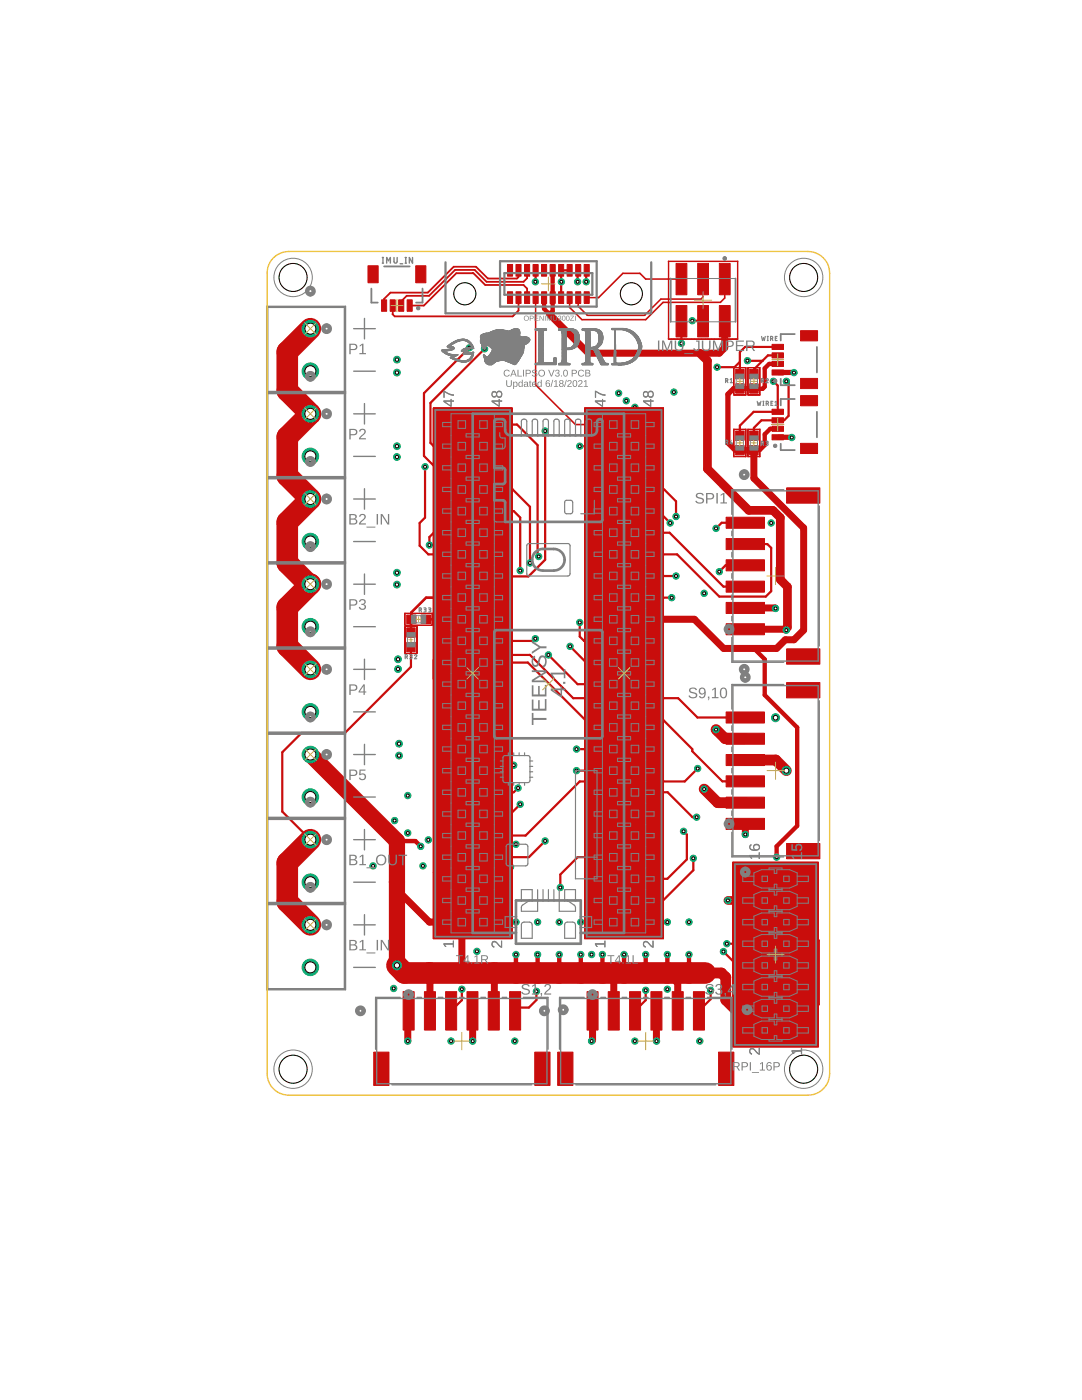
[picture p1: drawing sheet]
<svg xmlns="http://www.w3.org/2000/svg" width="216mm" height="279mm" viewBox="0 0 216 279" stroke-linecap="round" stroke-linejoin="round" font-family="sans-serif">
<g fill="#c90d0c" stroke="#c90d0c" stroke-width=".2">
<path d="M159.7 75.5h3.4v2.1h-3.4z"/>
<path d="M159.7 66h3.4v2h-3.4z"/>
<path d="M154.1 73.8h2.2v1h-2.2z"/>
<path d="M154.1 72.1h2.2v1h-2.2z"/>
<path d="M154.1 70.4h2.2v1h-2.2z"/>
<path d="M154.1 68.7h2.2v1h-2.2z"/>
<path d="M146.8 76.6h1.7v1.9h-1.7z"/>
<path d="M146.8 73.7h1.7v1.9h-1.7z"/>
<path d="M117.8 183.2h3.8v1.7h-3.8z"/>
<path d="M127.4 183.2h3.8v1.7h-3.8z"/>
<path d="M117.8 178.8h3.8v1.8h-3.8z"/>
<path d="M127.4 178.8h3.8v1.8h-3.8z"/>
<path d="M117.8 174.5h3.8v1.8h-3.8z"/>
<path d="M127.4 174.5h3.8v1.8h-3.8z"/>
<path d="M117.8 170.2h3.8v1.7h-3.8z"/>
<path d="M127.4 170.2h3.8v1.7h-3.8z"/>
<path d="M117.8 165.9h3.8v1.7h-3.8z"/>
<path d="M127.4 165.9h3.8v1.7h-3.8z"/>
<path d="M117.8 161.6h3.8v1.7h-3.8z"/>
<path d="M127.4 161.6h3.8v1.7h-3.8z"/>
<path d="M117.8 157.2h3.8v1.8h-3.8z"/>
<path d="M127.4 157.2h3.8v1.8h-3.8z"/>
<path d="M117.8 152.9h3.8v1.8h-3.8z"/>
<path d="M127.4 152.9h3.8v1.8h-3.8z"/>
<path d="M117.8 148.6h3.8v1.8h-3.8z"/>
<path d="M127.4 148.6h3.8v1.8h-3.8z"/>
<path d="M117.8 144.3h3.8v1.7h-3.8z"/>
<path d="M127.4 144.3h3.8v1.7h-3.8z"/>
<path d="M117.8 140h3.8v1.7h-3.8z"/>
<path d="M127.4 140h3.8v1.7h-3.8z"/>
<path d="M117.8 135.7h3.8v1.7h-3.8z"/>
<path d="M127.4 135.7h3.8v1.7h-3.8z"/>
<path d="M117.8 131.4h3.8v1.7h-3.8z"/>
<path d="M127.4 131.4h3.8v1.7h-3.8z"/>
<path d="M117.8 127h3.8v1.8h-3.8z"/>
<path d="M127.4 127h3.8v1.8h-3.8z"/>
<path d="M117.8 122.7h3.8v1.8h-3.8z"/>
<path d="M127.4 122.7h3.8v1.8h-3.8z"/>
<path d="M117.8 118.4h3.8v1.7h-3.8z"/>
<path d="M127.4 118.4h3.8v1.7h-3.8z"/>
<path d="M117.8 114.1h3.8v1.7h-3.8z"/>
<path d="M127.4 114.1h3.8v1.7h-3.8z"/>
<path d="M117.8 109.8h3.8v1.7h-3.8z"/>
<path d="M127.4 109.8h3.8v1.7h-3.8z"/>
<path d="M117.8 105.5h3.8v1.7h-3.8z"/>
<path d="M127.4 105.5h3.8v1.7h-3.8z"/>
<path d="M117.8 101.1h3.8v1.8h-3.8z"/>
<path d="M127.4 101.1h3.8v1.8h-3.8z"/>
<path d="M117.8 96.8h3.8v1.8h-3.8z"/>
<path d="M127.4 96.8h3.8v1.8h-3.8z"/>
<path d="M117.8 92.5h3.8v1.7h-3.8z"/>
<path d="M127.4 92.5h3.8v1.7h-3.8z"/>
<path d="M117.8 88.2h3.8v1.7h-3.8z"/>
<path d="M127.4 88.2h3.8v1.7h-3.8z"/>
<path d="M117.8 83.9h3.8v1.7h-3.8z"/>
<path d="M127.4 83.9h3.8v1.7h-3.8z"/>
<path d="M87.6 183.2h3.8v1.7h-3.8z"/>
<path d="M97.2 183.2h3.8v1.7h-3.8z"/>
<path d="M87.6 178.8h3.8v1.8h-3.8z"/>
<path d="M97.2 178.8h3.8v1.8h-3.8z"/>
<path d="M87.6 174.5h3.8v1.8h-3.8z"/>
<path d="M97.2 174.5h3.8v1.8h-3.8z"/>
<path d="M87.6 170.2h3.8v1.7h-3.8z"/>
<path d="M97.2 170.2h3.8v1.7h-3.8z"/>
<path d="M87.6 165.9h3.8v1.7h-3.8z"/>
<path d="M97.2 165.9h3.8v1.7h-3.8z"/>
<path d="M87.6 161.6h3.8v1.7h-3.8z"/>
<path d="M97.2 161.6h3.8v1.7h-3.8z"/>
<path d="M87.6 157.2h3.8v1.8h-3.8z"/>
<path d="M97.2 157.2h3.8v1.8h-3.8z"/>
<path d="M87.6 152.9h3.8v1.8h-3.8z"/>
<path d="M97.2 152.9h3.8v1.8h-3.8z"/>
<path d="M87.6 148.6h3.8v1.8h-3.8z"/>
<path d="M97.2 148.6h3.8v1.8h-3.8z"/>
<path d="M87.6 144.3h3.8v1.7h-3.8z"/>
<path d="M97.2 144.3h3.8v1.7h-3.8z"/>
<path d="M87.6 140h3.8v1.7h-3.8z"/>
<path d="M97.2 140h3.8v1.7h-3.8z"/>
<path d="M87.6 135.7h3.8v1.7h-3.8z"/>
<path d="M97.2 135.7h3.8v1.7h-3.8z"/>
<path d="M87.6 131.4h3.8v1.7h-3.8z"/>
<path d="M97.2 131.4h3.8v1.7h-3.8z"/>
<path d="M87.6 127h3.8v1.8h-3.8z"/>
<path d="M97.2 127h3.8v1.8h-3.8z"/>
<path d="M87.6 122.7h3.8v1.8h-3.8z"/>
<path d="M97.2 122.7h3.8v1.8h-3.8z"/>
<path d="M87.6 118.4h3.8v1.7h-3.8z"/>
<path d="M97.2 118.4h3.8v1.7h-3.8z"/>
<path d="M87.6 114.1h3.8v1.7h-3.8z"/>
<path d="M97.2 114.1h3.8v1.7h-3.8z"/>
<path d="M87.6 109.8h3.8v1.7h-3.8z"/>
<path d="M97.2 109.8h3.8v1.7h-3.8z"/>
<path d="M87.6 105.5h3.8v1.7h-3.8z"/>
<path d="M97.2 105.5h3.8v1.7h-3.8z"/>
<path d="M87.6 101.1h3.8v1.8h-3.8z"/>
<path d="M97.2 101.1h3.8v1.8h-3.8z"/>
<path d="M87.6 96.8h3.8v1.8h-3.8z"/>
<path d="M97.2 96.8h3.8v1.8h-3.8z"/>
<path d="M87.6 92.5h3.8v1.7h-3.8z"/>
<path d="M97.2 92.5h3.8v1.7h-3.8z"/>
<path d="M87.6 88.2h3.8v1.7h-3.8z"/>
<path d="M97.2 88.2h3.8v1.7h-3.8z"/>
<path d="M87.6 83.9h3.8v1.7h-3.8z"/>
<path d="M97.2 83.9h3.8v1.7h-3.8z"/>
<path d="M149.6 76.6h1.7v1.9h-1.7z"/>
<path d="M149.6 73.7h1.7v1.9h-1.7z"/>
<path d="M159.7 88.5h3.4v2h-3.4z"/>
<path d="M159.7 79h3.4v2h-3.4z"/>
<path d="M154.1 86.8h2.2v1h-2.2z"/>
<path d="M154.1 85.1h2.2v1h-2.2z"/>
<path d="M154.1 83.4h2.2v1h-2.2z"/>
<path d="M154.1 81.7h2.2v1h-2.2z"/>
<path d="M146.8 88.9h1.7v1.9h-1.7z"/>
<path d="M146.8 86h1.7v1.9h-1.7z"/>
<path d="M149.6 88.9h1.7v1.9h-1.7z"/>
<path d="M149.6 86h1.7v1.9h-1.7z"/>
<path d="M101.3 58.2h1v2.4h-1z"/>
<path d="M101.3 52.8h1v2.3h-1z"/>
<path d="M103 58.2h1v2.4h-1z"/>
<path d="M103 52.8h1v2.3h-1z"/>
<path d="M104.7 58.2h1v2.4h-1z"/>
<path d="M104.7 52.8h1v2.3h-1z"/>
<path d="M106.4 58.2h1v2.4h-1z"/>
<path d="M106.4 52.8h1v2.3h-1z"/>
<path d="M108.1 58.2h1v2.4h-1z"/>
<path d="M108.1 52.8h1v2.3h-1z"/>
<path d="M109.8 58.2h1v2.4h-1z"/>
<path d="M109.8 52.8h1v2.3h-1z"/>
<path d="M111.5 58.2h1v2.4h-1z"/>
<path d="M111.5 52.8h1v2.3h-1z"/>
<path d="M113.2 58.2h1v2.4h-1z"/>
<path d="M113.2 52.8h1v2.3h-1z"/>
<path d="M114.9 58.2h1v2.4h-1z"/>
<path d="M114.9 52.8h1v2.3h-1z"/>
<path d="M116.6 58.2h1v2.4h-1z"/>
<path d="M116.6 52.8h1v2.3h-1z"/>
<path d="M80.4 197.9h2.2v7.7h-2.2z"/>
<path d="M84.7 197.9h2.2v7.7h-2.2z"/>
<path d="M88.9 197.9h2.2v7.7h-2.2z"/>
<path d="M93.2 197.9h2.2v7.7h-2.2z"/>
<path d="M97.4 197.9h2.2v7.7h-2.2z"/>
<path d="M101.7 197.9h2.2v7.7h-2.2z"/>
<path d="M74.6 210h3v6.6h-3z"/>
<path d="M106.7 210h3v6.6h-3z"/>
<path d="M117.1 197.9h2.2v7.7h-2.2z"/>
<path d="M121.4 197.9h2.2v7.7h-2.2z"/>
<path d="M125.6 197.9h2.2v7.7h-2.2z"/>
<path d="M129.9 197.9h2.2v7.7h-2.2z"/>
<path d="M134.1 197.9h2.2v7.7h-2.2z"/>
<path d="M138.4 197.9h2.2v7.7h-2.2z"/>
<path d="M111.3 210h3v6.6h-3z"/>
<path d="M143.4 210h3v6.6h-3z"/>
<path d="M155.8 204.5h6.3v2.2h-6.3z"/>
<path d="M147.4 204.5h6.3v2.2h-6.3z"/>
<path d="M155.8 200.2h6.3v2.2h-6.3z"/>
<path d="M147.4 200.2h6.3v2.2h-6.3z"/>
<path d="M155.8 195.9h6.3v2.2h-6.3z"/>
<path d="M147.4 195.9h6.3v2.2h-6.3z"/>
<path d="M155.8 191.6h6.3v2.1h-6.3z"/>
<path d="M147.4 191.6h6.3v2.1h-6.3z"/>
<path d="M155.8 187.3h6.3v2.1h-6.3z"/>
<path d="M147.4 187.3h6.3v2.1h-6.3z"/>
<path d="M155.8 182.9h6.3v2.2h-6.3z"/>
<path d="M147.4 182.9h6.3v2.2h-6.3z"/>
<path d="M155.8 178.6h6.3v2.2h-6.3z"/>
<path d="M147.4 178.6h6.3v2.2h-6.3z"/>
<path d="M155.8 174.3h6.3v2.2h-6.3z"/>
<path d="M147.4 174.3h6.3v2.2h-6.3z"/>
<path d="M144.9 163.3h7.6v2.2h-7.6z"/>
<path d="M144.9 159.1h7.6v2.2h-7.6z"/>
<path d="M144.9 154.8h7.6v2.2h-7.6z"/>
<path d="M144.9 150.6h7.6v2.2h-7.6z"/>
<path d="M144.9 146.3h7.6v2.2h-7.6z"/>
<path d="M144.9 142.1h7.6v2.2h-7.6z"/>
<path d="M157 168.3h6.6v3.1h-6.6z"/>
<path d="M157 136.2h6.6v3.1h-6.6z"/>
<path d="M144.9 124.5h7.6v2.2h-7.6z"/>
<path d="M144.9 120.2h7.6v2.2h-7.6z"/>
<path d="M144.9 116h7.6v2.2h-7.6z"/>
<path d="M144.9 111.7h7.6v2.2h-7.6z"/>
<path d="M144.9 107.5h7.6v2.2h-7.6z"/>
<path d="M144.9 103.2h7.6v2.2h-7.6z"/>
<path d="M157 129.5h6.6v3h-6.6z"/>
<path d="M157 97.4h6.6v3h-6.6z"/>
<path d="M83 53h2v3.4h-2z"/>
<path d="M73.4 53h2.1v3.4h-2.1z"/>
<path d="M81.2 59.8h1.1v2.3h-1.1z"/>
<path d="M79.5 59.8h1.1v2.3h-1.1z"/>
<path d="M77.9 59.8h1v2.3h-1z"/>
<path d="M76.1 59.8h1.1v2.3h-1.1z"/>
<path d="M143.5 52.6h2.2v6.2h-2.2z"/>
<path d="M143.5 61h2.2v6.2h-2.2z"/>
<path d="M139.2 52.6h2.2v6.2h-2.2z"/>
<path d="M139.2 61h2.2v6.2h-2.2z"/>
<path d="M134.9 52.6h2.2v6.2h-2.2z"/>
<path d="M134.9 61h2.2v6.2h-2.2z"/>
<path d="M81.2 125.3h1.6v1.9h-1.6z"/>
<path d="M81.2 128.2h1.6v1.9h-1.6z"/>
<path d="M84 122.7h1.9v1.7h-1.9z"/>
<path d="M81.2 122.7h1.8v1.7h-1.8z"/>
</g>
<g fill="none" stroke="#c90d0c" stroke-width=".44">
<path d="M106.9 56.2h-.1M106.9 54v2.2M112 56.2h.1M113.7 54h-1.7v5.4M115.4 54l-.1 .1v2.1M117.1 54h-.1v2.2M93.7 69.4l-9.1 9.1v12.5l2.4 2.4h12.1M96.7 69.6l-10.8 10.8v8l.7 .6h12.5M136 64.1v4.4M138.1 64h2.1l.1 .1M147.6 72.2l-1 1.1h-3.5M149.1 72h3"/>
<path d="M154.3 76.1l.9 .9v5.2h-4.8l-2.8 2.7v2.1M155.2 70.9h-2l-2.8 2.8v1M155.2 69.2h-6.5l-1.1 1.1v4.4M156.9 76.1l.5 .4v6.5l-.9 .9h-4.6l-1.5 1.5v1.6M84.8 93.2v10.1l-1.1 1.1v4.5l1.8 1.7h13.6M89.5 84.7h13.7l4.1 4.1v22l.2 .3M89.5 97.7h12.8l3.4 3.4v11.3M108.8 86v25.7l-3.3 3.3h-16M115.7 89h13.6M119.4 91.2v1.8l.3 .4h9.6M119.7 84.7h9.6M119.7 97.7h12.8l2.4 2.4v3"/>
<path d="M89.5 102h13l1.3 1.3v10.6M89.5 119.3h9.6M99.1 106.3h-12.5l-.9 .9v1.6M119.7 102h11.7l2.3 2.4M119.7 119.3h14.3M119.7 115h15.2M119.7 106.3h13.9l10.8 10.8h4.3M148.7 104.3h-4.7l-1.1 1.2M148.7 112.8h-3.9l-1.3 1.3M148.7 108.6h4.4l.8 .7v8.7l-1.1 1.1h-9.3l-8.4-8.5h-15.4M82 129.1v4l-13.2 13.2h-8.6l-3.9 3.8v11.9l5.6 5.6M89.5 123.6h9.6"/>
<path d="M89.5 132.2h15.8l11.6 11.6h15.5l5.7 5.7v.4l6 6h4.6M89.5 136.5h-1.9l-1-1v-3.8l.9-1h18.2l8.7 8.6h20.9l3.9 3.9h9.5M101 138.7h-1.1l-.8 .8v1.4h-9.6M106.8 127.5l-.4 .4h-16.9M109.4 130.7l5.9 5.8h14M113.7 129l3.3 3.2h12.3M115.7 124.2v2.8l.8 .9h12.8M99.3 147.3l-.2 .2v2h-9.6M99.7 143v1.6l-.6 .6h-9.6M102.5 152.7l-1.1 1.1h-11.9M103.4 157.3l-.9 .8h-13M115 153.8h14.3"/>
<path d="M115 149.5h14.3M119.7 140.9h9.6M119.7 158.1h13.5l5 5h.8M123 140.9l1.3 1.3M129.3 145.2h-9.6l.3 .2v1.9M139.2 153.4l-2.6 2.6h-20.9l-10.8 10.8h-15.4M103.8 160.5l-1.9 1.9h-12.4M108.8 167.8l-3.3 3.3h-16M129.3 171.1h-14l-3.5 3.4v2.6M129.3 166.8h-9.6l.1 1.5-.7 .6h-.4M129.3 162.4h-9.6v1.7l.7 .7h.9M136.4 165.9l.7 .6v5l-3.9 3.9h-13.5"/>
<path d="M138.3 171.3v2.4l-6 6h-12.6M92.2 197.4v2.2l-2.2 2.1M107 197.8v1.8l-1.5 1.5h-2.1l-.6 .6M128.8 197.6v2l-2.1 2.1M141.8 197.6v1.8l-2.3 2.3M144.4 189.9l2.7 2.8h3.4M145 188.3h5.5M155.7 186.2h6.2l1.5 1.5v12.7l-.9 .9h-3.5M158.9 194.8l.1 .1v2.1"/>
</g>
<path d="M89.5 179.7h9.6M89.5 175.4h9.6M119.7 184h9.6M150.6 194.8h-.1v2.2" fill="none" stroke="#c90d0c" stroke-width=".7"/>
<g fill="none" stroke="#c90d0c" stroke-width="1.4">
<path d="M109.6 62.7l7.8 7.8h26.1l1.1-1.1v-5.3M147.6 89.9h2.8v5.5l10 10v20.4l-2 1.9h-1.7l-1.7 1.7h-10.6l-5.8-5.8h-9.3M148.7 121.3h5.9l.1 .1M148.7 125.6h8l.2 .2M79.2 176v1.5l6.5 6.5h13.4M148.7 164.4v2.2M85.8 194.3v7.4M89.5 184l2.7 2.7v7.5M98.6 194.2v7.4l-.1 .1M122.4 194.2l.1 .1v7.4M133.2 194.2l2 2v5.5M159 188.3l-2.2 2.2h-1.6"/>
<path d="M81.5 201.7l-.1 .2v5.9M94.3 201.7v6.1M118.2 201.7v5.9l-.2 .2M131 201.7v6.1"/>
</g>
<path d="M89.5 119.3h-4.5l-2.9 2.9-.1 4M85 123.6h5" fill="none" stroke="#c90d0c" stroke-width=".53"/>
<path d="M140.5 157.5l2.7 2.7h5.5M142.9 145.6l1.8 1.8h4M148.7 151.7h6.1l2.1 2.1M150 179.7h.5M140.7 194.2h3.3l.8 .8v4.6l1.8 1.7h3.9" fill="none" stroke="#c90d0c" stroke-width="2.2"/>
<path d="M150.4 77.5h-4l-1.2 1.2v9.7l1.5 1.5h.9M155.2 74.3l3.2 .1M155.2 87.3h2.8M119.7 123.6h9.6" fill="none" stroke="#c90d0c" stroke-width="1"/>
<path d="M139.6 70.5l1.6 1.5v21.6l8.2 8.3h4.8l1.5 1.4v12.4l1.4 1.4v8.1l-.4 .4M145.2 179.7h5.3M150.5 201.3v4.3" fill="none" stroke="#c90d0c" stroke-width="1.7"/>
<path d="M61.9 65.6l-4.6 4.6v7.8l4.6 4.6-4.6 4.6v7.8l4.6 4.6-4.6 4.6v8.2l4.2 4.2h.4l-4.6 4.6v7.8l4.6 4.6M61.9 167.6l-4.6 4.6v7.8l4.6 4.6M79.2 192.7l1.5 1.5h60M85.7 194.2l.1 .1" fill="none" stroke="#c90d0c" stroke-width="4.3"/>
<g fill="none" stroke="#c90d0c" stroke-width=".87">
<path d="M110.3 54v8.1l-.7 .6-1-1.1v-2.2M155.2 72.6h-1.7l-.9 .9v3.7l-.4 .4-2.4-.1M155.2 85.6h-1.5l-1.1 1.1v2.1l-1 1.1h-1.2M89.5 136.5h9.6M119.7 123.6l.1 2.2M150.4 129.4l2.2 2.2v7.1l6.5 6.5v19.6l-4.1 4.1v2.2M79.2 167.9h3.7l1 1M101.9 173h-1.5l-1.3 1.3v1.1M99.1 184l-.5 .5M103 190.5v3.7M107.3 190.5v3.7M111.6 190.5v3.7"/>
<path d="M115.9 190.5v3.7M120.2 190.5v3.7M124.5 190.5v3.7M128.8 190.5v3.7M133.2 190.5v3.7M137.5 190.5v3.7"/>
</g>
<path d="M61.9 150.6l17.3 17.3v24.8" fill="none" stroke="#c90d0c" stroke-width="3.2"/>
<path d="M106.9 59.4v17.4l7.9 7.9h4.9M136 55.7h-7.2l-1.1-1.2h-3.4l-4.9 4.9h-2.3M140.3 55.7v3.6l-.4 .4h-8l-3.3 3.2h-11.4l-1.8-1.8v-1.7M144.6 55.7v3.8l-.9 .8h-11.4l-3.5 3.5h-12.7l-2.4-2.4v-2M140.3 64.1l-.1 .1" fill="none" stroke="#c90d0c" stroke-width=".32"/>
<path d="M94.3 54.5h.1M103.5 54v1.3l-.3 .3h-5.9l-2.3-2.4h-4.5l-5.1 5.2h-7.5l-1.3 1.2v1.4M103.5 59.4v2.6l-1.2 1.1h-23.5l-.5-.4 .1-1.7M105.2 54v1.5l-.7 .7h-7.4l-2.4-2.3h-3.9l-5.2 5.1h-4.4l-1.1 1.1v.9M105.2 59.4v-1.8l-.7-.7h-7.7l-2.3-2.4h-3.4l-6.5 6.5h-2.9" fill="none" stroke="#c90d0c" stroke-width=".36"/>
<circle cx="61.9" cy="65.6" r="1.65" fill="#0dab76" stroke="#0dab76" stroke-width=".2"/>
<circle cx="61.9" cy="65.6" r="1.1" fill="#fff" stroke="#000" stroke-width=".2"/>
<circle cx="61.9" cy="74.1" r="1.65" fill="#0dab76" stroke="#0dab76" stroke-width=".2"/>
<circle cx="61.9" cy="74.1" r="1.1" fill="#fff" stroke="#000" stroke-width=".2"/>
<circle cx="61.9" cy="82.6" r="1.65" fill="#0dab76" stroke="#0dab76" stroke-width=".2"/>
<circle cx="61.9" cy="82.6" r="1.1" fill="#fff" stroke="#000" stroke-width=".2"/>
<circle cx="61.9" cy="91.1" r="1.65" fill="#0dab76" stroke="#0dab76" stroke-width=".2"/>
<circle cx="61.9" cy="91.1" r="1.1" fill="#fff" stroke="#000" stroke-width=".2"/>
<circle cx="61.9" cy="99.6" r="1.65" fill="#0dab76" stroke="#0dab76" stroke-width=".2"/>
<circle cx="61.9" cy="99.6" r="1.1" fill="#fff" stroke="#000" stroke-width=".2"/>
<circle cx="61.9" cy="108.1" r="1.65" fill="#0dab76" stroke="#0dab76" stroke-width=".2"/>
<circle cx="61.9" cy="108.1" r="1.1" fill="#fff" stroke="#000" stroke-width=".2"/>
<circle cx="61.9" cy="116.6" r="1.65" fill="#0dab76" stroke="#0dab76" stroke-width=".2"/>
<circle cx="61.9" cy="116.6" r="1.1" fill="#fff" stroke="#000" stroke-width=".2"/>
<circle cx="61.9" cy="125.1" r="1.65" fill="#0dab76" stroke="#0dab76" stroke-width=".2"/>
<circle cx="61.9" cy="125.1" r="1.1" fill="#fff" stroke="#000" stroke-width=".2"/>
<circle cx="61.9" cy="150.6" r="1.65" fill="#0dab76" stroke="#0dab76" stroke-width=".2"/>
<circle cx="61.9" cy="150.6" r="1.1" fill="#fff" stroke="#000" stroke-width=".2"/>
<circle cx="61.9" cy="159.1" r="1.65" fill="#0dab76" stroke="#0dab76" stroke-width=".2"/>
<circle cx="61.9" cy="159.1" r="1.1" fill="#fff" stroke="#000" stroke-width=".2"/>
<circle cx="61.9" cy="184.6" r="1.65" fill="#0dab76" stroke="#0dab76" stroke-width=".2"/>
<circle cx="61.9" cy="184.6" r="1.1" fill="#fff" stroke="#000" stroke-width=".2"/>
<circle cx="61.9" cy="193.1" r="1.65" fill="#0dab76" stroke="#0dab76" stroke-width=".2"/>
<circle cx="61.9" cy="193.1" r="1.1" fill="#fff" stroke="#000" stroke-width=".2"/>
<circle cx="61.9" cy="167.6" r="1.65" fill="#0dab76" stroke="#0dab76" stroke-width=".2"/>
<circle cx="61.9" cy="167.6" r="1.1" fill="#fff" stroke="#000" stroke-width=".2"/>
<circle cx="61.9" cy="176.1" r="1.65" fill="#0dab76" stroke="#0dab76" stroke-width=".2"/>
<circle cx="61.9" cy="176.1" r="1.1" fill="#fff" stroke="#000" stroke-width=".2"/>
<circle cx="61.9" cy="133.6" r="1.65" fill="#0dab76" stroke="#0dab76" stroke-width=".2"/>
<circle cx="61.9" cy="133.6" r="1.1" fill="#fff" stroke="#000" stroke-width=".2"/>
<circle cx="61.9" cy="142.1" r="1.65" fill="#0dab76" stroke="#0dab76" stroke-width=".2"/>
<circle cx="61.9" cy="142.1" r="1.1" fill="#fff" stroke="#000" stroke-width=".2"/>
<circle cx="94.3" cy="179.7" r=".64" fill="#0dab76" stroke="#0dab76" stroke-width=".2"/>
<circle cx="94.3" cy="179.7" r=".3" fill="#fff" stroke="#000" stroke-width=".2"/>
<circle cx="94.3" cy="123.6" r=".64" fill="#0dab76" stroke="#0dab76" stroke-width=".2"/>
<circle cx="94.3" cy="123.6" r=".3" fill="#fff" stroke="#000" stroke-width=".2"/>
<circle cx="112" cy="56.2" r=".64" fill="#0dab76" stroke="#0dab76" stroke-width=".2"/>
<circle cx="112" cy="56.2" r=".3" fill="#fff" stroke="#000" stroke-width=".2"/>
<circle cx="136" cy="68.5" r=".64" fill="#0dab76" stroke="#0dab76" stroke-width=".2"/>
<circle cx="136" cy="68.5" r=".3" fill="#fff" stroke="#000" stroke-width=".2"/>
<circle cx="137.5" cy="184" r=".64" fill="#0dab76" stroke="#0dab76" stroke-width=".2"/>
<circle cx="137.5" cy="184" r=".3" fill="#fff" stroke="#000" stroke-width=".2"/>
<circle cx="133.2" cy="184" r=".64" fill="#0dab76" stroke="#0dab76" stroke-width=".2"/>
<circle cx="133.2" cy="184" r=".3" fill="#fff" stroke="#000" stroke-width=".2"/>
<circle cx="124.5" cy="184" r=".64" fill="#0dab76" stroke="#0dab76" stroke-width=".2"/>
<circle cx="124.5" cy="184" r=".3" fill="#fff" stroke="#000" stroke-width=".2"/>
<circle cx="115.9" cy="184" r=".64" fill="#0dab76" stroke="#0dab76" stroke-width=".2"/>
<circle cx="115.9" cy="184" r=".3" fill="#fff" stroke="#000" stroke-width=".2"/>
<circle cx="111.6" cy="184" r=".64" fill="#0dab76" stroke="#0dab76" stroke-width=".2"/>
<circle cx="111.6" cy="184" r=".3" fill="#fff" stroke="#000" stroke-width=".2"/>
<circle cx="107.3" cy="184" r=".64" fill="#0dab76" stroke="#0dab76" stroke-width=".2"/>
<circle cx="107.3" cy="184" r=".3" fill="#fff" stroke="#000" stroke-width=".2"/>
<circle cx="103" cy="184" r=".64" fill="#0dab76" stroke="#0dab76" stroke-width=".2"/>
<circle cx="103" cy="184" r=".3" fill="#fff" stroke="#000" stroke-width=".2"/>
<circle cx="81.4" cy="207.8" r=".64" fill="#0dab76" stroke="#0dab76" stroke-width=".2"/>
<circle cx="81.4" cy="207.8" r=".3" fill="#fff" stroke="#000" stroke-width=".2"/>
<circle cx="94.3" cy="207.8" r=".64" fill="#0dab76" stroke="#0dab76" stroke-width=".2"/>
<circle cx="94.3" cy="207.8" r=".3" fill="#fff" stroke="#000" stroke-width=".2"/>
<circle cx="118" cy="207.8" r=".64" fill="#0dab76" stroke="#0dab76" stroke-width=".2"/>
<circle cx="118" cy="207.8" r=".3" fill="#fff" stroke="#000" stroke-width=".2"/>
<circle cx="131" cy="207.8" r=".64" fill="#0dab76" stroke="#0dab76" stroke-width=".2"/>
<circle cx="131" cy="207.8" r=".3" fill="#fff" stroke="#000" stroke-width=".2"/>
<circle cx="150.6" cy="194.8" r=".64" fill="#0dab76" stroke="#0dab76" stroke-width=".2"/>
<circle cx="150.6" cy="194.8" r=".3" fill="#fff" stroke="#000" stroke-width=".2"/>
<circle cx="74.4" cy="172.8" r=".64" fill="#0dab76" stroke="#0dab76" stroke-width=".2"/>
<circle cx="74.4" cy="172.8" r=".3" fill="#fff" stroke="#000" stroke-width=".2"/>
<circle cx="84.4" cy="172.8" r=".64" fill="#0dab76" stroke="#0dab76" stroke-width=".2"/>
<circle cx="84.4" cy="172.8" r=".3" fill="#fff" stroke="#000" stroke-width=".2"/>
<circle cx="78.7" cy="163.8" r=".64" fill="#0dab76" stroke="#0dab76" stroke-width=".2"/>
<circle cx="78.7" cy="163.8" r=".3" fill="#fff" stroke="#000" stroke-width=".2"/>
<circle cx="139.6" cy="207.8" r=".64" fill="#0dab76" stroke="#0dab76" stroke-width=".2"/>
<circle cx="139.6" cy="207.8" r=".3" fill="#fff" stroke="#000" stroke-width=".2"/>
<circle cx="126.7" cy="207.8" r=".64" fill="#0dab76" stroke="#0dab76" stroke-width=".2"/>
<circle cx="126.7" cy="207.8" r=".3" fill="#fff" stroke="#000" stroke-width=".2"/>
<circle cx="102.7" cy="207.8" r=".64" fill="#0dab76" stroke="#0dab76" stroke-width=".2"/>
<circle cx="102.7" cy="207.8" r=".3" fill="#fff" stroke="#000" stroke-width=".2"/>
<circle cx="90" cy="207.8" r=".64" fill="#0dab76" stroke="#0dab76" stroke-width=".2"/>
<circle cx="90" cy="207.8" r=".3" fill="#fff" stroke="#000" stroke-width=".2"/>
<circle cx="155.2" cy="190.5" r=".64" fill="#0dab76" stroke="#0dab76" stroke-width=".2"/>
<circle cx="155.2" cy="190.5" r=".3" fill="#fff" stroke="#000" stroke-width=".2"/>
<circle cx="156.9" cy="153.8" r=".85" fill="#0dab76" stroke="#0dab76" stroke-width=".2"/>
<circle cx="156.9" cy="153.8" r=".51" fill="#fff" stroke="#000" stroke-width=".2"/>
<circle cx="154.7" cy="143.2" r=".8" fill="#0dab76" stroke="#0dab76" stroke-width=".2"/>
<circle cx="154.7" cy="143.2" r=".47" fill="#fff" stroke="#000" stroke-width=".2"/>
<circle cx="79.6" cy="148.4" r=".68" fill="#0dab76" stroke="#0dab76" stroke-width=".2"/>
<circle cx="79.6" cy="148.4" r=".34" fill="#fff" stroke="#000" stroke-width=".2"/>
<circle cx="79.6" cy="150.8" r=".68" fill="#0dab76" stroke="#0dab76" stroke-width=".2"/>
<circle cx="79.6" cy="150.8" r=".34" fill="#fff" stroke="#000" stroke-width=".2"/>
<circle cx="79.4" cy="131.6" r=".68" fill="#0dab76" stroke="#0dab76" stroke-width=".2"/>
<circle cx="79.4" cy="131.6" r=".34" fill="#fff" stroke="#000" stroke-width=".2"/>
<circle cx="79.4" cy="133.5" r=".68" fill="#0dab76" stroke="#0dab76" stroke-width=".2"/>
<circle cx="79.4" cy="133.5" r=".34" fill="#fff" stroke="#000" stroke-width=".2"/>
<circle cx="79.2" cy="114.3" r=".68" fill="#0dab76" stroke="#0dab76" stroke-width=".2"/>
<circle cx="79.2" cy="114.3" r=".34" fill="#fff" stroke="#000" stroke-width=".2"/>
<circle cx="79.2" cy="116.7" r=".68" fill="#0dab76" stroke="#0dab76" stroke-width=".2"/>
<circle cx="79.2" cy="116.7" r=".34" fill="#fff" stroke="#000" stroke-width=".2"/>
<circle cx="79.2" cy="89" r=".68" fill="#0dab76" stroke="#0dab76" stroke-width=".2"/>
<circle cx="79.2" cy="89" r=".34" fill="#fff" stroke="#000" stroke-width=".2"/>
<circle cx="79.2" cy="91.2" r=".68" fill="#0dab76" stroke="#0dab76" stroke-width=".2"/>
<circle cx="79.2" cy="91.2" r=".34" fill="#fff" stroke="#000" stroke-width=".2"/>
<circle cx="79.2" cy="71.8" r=".68" fill="#0dab76" stroke="#0dab76" stroke-width=".2"/>
<circle cx="79.2" cy="71.8" r=".34" fill="#fff" stroke="#000" stroke-width=".2"/>
<circle cx="79.2" cy="74.4" r=".68" fill="#0dab76" stroke="#0dab76" stroke-width=".2"/>
<circle cx="79.2" cy="74.4" r=".34" fill="#fff" stroke="#000" stroke-width=".2"/>
<circle cx="154.7" cy="121.4" r=".64" fill="#0dab76" stroke="#0dab76" stroke-width=".2"/>
<circle cx="154.7" cy="121.4" r=".3" fill="#fff" stroke="#000" stroke-width=".2"/>
<circle cx="153.9" cy="104.4" r=".64" fill="#0dab76" stroke="#0dab76" stroke-width=".2"/>
<circle cx="153.9" cy="104.4" r=".3" fill="#fff" stroke="#000" stroke-width=".2"/>
<circle cx="158.4" cy="74.4" r=".64" fill="#0dab76" stroke="#0dab76" stroke-width=".2"/>
<circle cx="158.4" cy="74.4" r=".3" fill="#fff" stroke="#000" stroke-width=".2"/>
<circle cx="158" cy="87.3" r=".64" fill="#0dab76" stroke="#0dab76" stroke-width=".2"/>
<circle cx="158" cy="87.3" r=".3" fill="#fff" stroke="#000" stroke-width=".2"/>
<circle cx="145.2" cy="179.7" r=".64" fill="#0dab76" stroke="#0dab76" stroke-width=".2"/>
<circle cx="145.2" cy="179.7" r=".3" fill="#fff" stroke="#000" stroke-width=".2"/>
<circle cx="148.7" cy="166.5" r=".64" fill="#0dab76" stroke="#0dab76" stroke-width=".2"/>
<circle cx="148.7" cy="166.5" r=".3" fill="#fff" stroke="#000" stroke-width=".2"/>
<circle cx="103" cy="190.5" r=".64" fill="#0dab76" stroke="#0dab76" stroke-width=".2"/>
<circle cx="103" cy="190.5" r=".3" fill="#fff" stroke="#000" stroke-width=".2"/>
<circle cx="107.3" cy="190.5" r=".64" fill="#0dab76" stroke="#0dab76" stroke-width=".2"/>
<circle cx="107.3" cy="190.5" r=".3" fill="#fff" stroke="#000" stroke-width=".2"/>
<circle cx="115.9" cy="190.5" r=".64" fill="#0dab76" stroke="#0dab76" stroke-width=".2"/>
<circle cx="115.9" cy="190.5" r=".3" fill="#fff" stroke="#000" stroke-width=".2"/>
<circle cx="124.5" cy="190.5" r=".64" fill="#0dab76" stroke="#0dab76" stroke-width=".2"/>
<circle cx="124.5" cy="190.5" r=".3" fill="#fff" stroke="#000" stroke-width=".2"/>
<circle cx="133.2" cy="190.5" r=".64" fill="#0dab76" stroke="#0dab76" stroke-width=".2"/>
<circle cx="133.2" cy="190.5" r=".3" fill="#fff" stroke="#000" stroke-width=".2"/>
<circle cx="111.6" cy="190.5" r=".64" fill="#0dab76" stroke="#0dab76" stroke-width=".2"/>
<circle cx="111.6" cy="190.5" r=".3" fill="#fff" stroke="#000" stroke-width=".2"/>
<circle cx="120.2" cy="190.5" r=".64" fill="#0dab76" stroke="#0dab76" stroke-width=".2"/>
<circle cx="120.2" cy="190.5" r=".3" fill="#fff" stroke="#000" stroke-width=".2"/>
<circle cx="128.8" cy="190.5" r=".64" fill="#0dab76" stroke="#0dab76" stroke-width=".2"/>
<circle cx="128.8" cy="190.5" r=".3" fill="#fff" stroke="#000" stroke-width=".2"/>
<circle cx="137.5" cy="190.5" r=".64" fill="#0dab76" stroke="#0dab76" stroke-width=".2"/>
<circle cx="137.5" cy="190.5" r=".3" fill="#fff" stroke="#000" stroke-width=".2"/>
<circle cx="79.2" cy="192.7" r=".89" fill="#0dab76" stroke="#0dab76" stroke-width=".2"/>
<circle cx="79.2" cy="192.7" r=".53" fill="#fff" stroke="#000" stroke-width=".2"/>
<circle cx="83.9" cy="168.9" r=".64" fill="#0dab76" stroke="#0dab76" stroke-width=".2"/>
<circle cx="83.9" cy="168.9" r=".3" fill="#fff" stroke="#000" stroke-width=".2"/>
<circle cx="156.9" cy="125.8" r=".64" fill="#0dab76" stroke="#0dab76" stroke-width=".2"/>
<circle cx="156.9" cy="125.8" r=".3" fill="#fff" stroke="#000" stroke-width=".2"/>
<circle cx="155" cy="171.1" r=".64" fill="#0dab76" stroke="#0dab76" stroke-width=".2"/>
<circle cx="155" cy="171.1" r=".3" fill="#fff" stroke="#000" stroke-width=".2"/>
<circle cx="119.8" cy="125.8" r=".64" fill="#0dab76" stroke="#0dab76" stroke-width=".2"/>
<circle cx="119.8" cy="125.8" r=".3" fill="#fff" stroke="#000" stroke-width=".2"/>
<circle cx="101.9" cy="173" r=".64" fill="#0dab76" stroke="#0dab76" stroke-width=".2"/>
<circle cx="101.9" cy="173" r=".3" fill="#fff" stroke="#000" stroke-width=".2"/>
<circle cx="107.5" cy="111.1" r=".64" fill="#0dab76" stroke="#0dab76" stroke-width=".2"/>
<circle cx="107.5" cy="111.1" r=".3" fill="#fff" stroke="#000" stroke-width=".2"/>
<circle cx="105.7" cy="112.4" r=".64" fill="#0dab76" stroke="#0dab76" stroke-width=".2"/>
<circle cx="105.7" cy="112.4" r=".3" fill="#fff" stroke="#000" stroke-width=".2"/>
<circle cx="103.8" cy="113.9" r=".64" fill="#0dab76" stroke="#0dab76" stroke-width=".2"/>
<circle cx="103.8" cy="113.9" r=".3" fill="#fff" stroke="#000" stroke-width=".2"/>
<circle cx="108.8" cy="86" r=".64" fill="#0dab76" stroke="#0dab76" stroke-width=".2"/>
<circle cx="108.8" cy="86" r=".3" fill="#fff" stroke="#000" stroke-width=".2"/>
<circle cx="156.9" cy="76.1" r=".64" fill="#0dab76" stroke="#0dab76" stroke-width=".2"/>
<circle cx="156.9" cy="76.1" r=".3" fill="#fff" stroke="#000" stroke-width=".2"/>
<circle cx="99.7" cy="143" r=".64" fill="#0dab76" stroke="#0dab76" stroke-width=".2"/>
<circle cx="99.7" cy="143" r=".3" fill="#fff" stroke="#000" stroke-width=".2"/>
<circle cx="154.3" cy="76.1" r=".64" fill="#0dab76" stroke="#0dab76" stroke-width=".2"/>
<circle cx="154.3" cy="76.1" r=".3" fill="#fff" stroke="#000" stroke-width=".2"/>
<circle cx="101" cy="138.7" r=".64" fill="#0dab76" stroke="#0dab76" stroke-width=".2"/>
<circle cx="101" cy="138.7" r=".3" fill="#fff" stroke="#000" stroke-width=".2"/>
<circle cx="142.9" cy="105.5" r=".64" fill="#0dab76" stroke="#0dab76" stroke-width=".2"/>
<circle cx="142.9" cy="105.5" r=".3" fill="#fff" stroke="#000" stroke-width=".2"/>
<circle cx="138.3" cy="171.3" r=".64" fill="#0dab76" stroke="#0dab76" stroke-width=".2"/>
<circle cx="138.3" cy="171.3" r=".3" fill="#fff" stroke="#000" stroke-width=".2"/>
<circle cx="143.5" cy="114.1" r=".64" fill="#0dab76" stroke="#0dab76" stroke-width=".2"/>
<circle cx="143.5" cy="114.1" r=".3" fill="#fff" stroke="#000" stroke-width=".2"/>
<circle cx="136.4" cy="165.9" r=".64" fill="#0dab76" stroke="#0dab76" stroke-width=".2"/>
<circle cx="136.4" cy="165.9" r=".3" fill="#fff" stroke="#000" stroke-width=".2"/>
<circle cx="92.2" cy="197.4" r=".64" fill="#0dab76" stroke="#0dab76" stroke-width=".2"/>
<circle cx="92.2" cy="197.4" r=".3" fill="#fff" stroke="#000" stroke-width=".2"/>
<circle cx="111.8" cy="177.1" r=".64" fill="#0dab76" stroke="#0dab76" stroke-width=".2"/>
<circle cx="111.8" cy="177.1" r=".3" fill="#fff" stroke="#000" stroke-width=".2"/>
<circle cx="107" cy="197.8" r=".64" fill="#0dab76" stroke="#0dab76" stroke-width=".2"/>
<circle cx="107" cy="197.8" r=".3" fill="#fff" stroke="#000" stroke-width=".2"/>
<circle cx="118.7" cy="168.9" r=".64" fill="#0dab76" stroke="#0dab76" stroke-width=".2"/>
<circle cx="118.7" cy="168.9" r=".3" fill="#fff" stroke="#000" stroke-width=".2"/>
<circle cx="128.8" cy="197.6" r=".64" fill="#0dab76" stroke="#0dab76" stroke-width=".2"/>
<circle cx="128.8" cy="197.6" r=".3" fill="#fff" stroke="#000" stroke-width=".2"/>
<circle cx="121.3" cy="164.8" r=".64" fill="#0dab76" stroke="#0dab76" stroke-width=".2"/>
<circle cx="121.3" cy="164.8" r=".3" fill="#fff" stroke="#000" stroke-width=".2"/>
<circle cx="141.8" cy="197.6" r=".64" fill="#0dab76" stroke="#0dab76" stroke-width=".2"/>
<circle cx="141.8" cy="197.6" r=".3" fill="#fff" stroke="#000" stroke-width=".2"/>
<circle cx="139" cy="163.1" r=".64" fill="#0dab76" stroke="#0dab76" stroke-width=".2"/>
<circle cx="139" cy="163.1" r=".3" fill="#fff" stroke="#000" stroke-width=".2"/>
<circle cx="95.2" cy="189.9" r=".64" fill="#0dab76" stroke="#0dab76" stroke-width=".2"/>
<circle cx="95.2" cy="189.9" r=".3" fill="#fff" stroke="#000" stroke-width=".2"/>
<circle cx="115" cy="153.8" r=".64" fill="#0dab76" stroke="#0dab76" stroke-width=".2"/>
<circle cx="115" cy="153.8" r=".3" fill="#fff" stroke="#000" stroke-width=".2"/>
<circle cx="78.5" cy="197.3" r=".64" fill="#0dab76" stroke="#0dab76" stroke-width=".2"/>
<circle cx="78.5" cy="197.3" r=".3" fill="#fff" stroke="#000" stroke-width=".2"/>
<circle cx="115" cy="149.5" r=".64" fill="#0dab76" stroke="#0dab76" stroke-width=".2"/>
<circle cx="115" cy="149.5" r=".3" fill="#fff" stroke="#000" stroke-width=".2"/>
<circle cx="133.2" cy="197.4" r=".64" fill="#0dab76" stroke="#0dab76" stroke-width=".2"/>
<circle cx="133.2" cy="197.4" r=".3" fill="#fff" stroke="#000" stroke-width=".2"/>
<circle cx="120" cy="147.3" r=".64" fill="#0dab76" stroke="#0dab76" stroke-width=".2"/>
<circle cx="120" cy="147.3" r=".3" fill="#fff" stroke="#000" stroke-width=".2"/>
<circle cx="118" cy="190.5" r=".64" fill="#0dab76" stroke="#0dab76" stroke-width=".2"/>
<circle cx="118" cy="190.5" r=".3" fill="#fff" stroke="#000" stroke-width=".2"/>
<circle cx="124.3" cy="142.2" r=".64" fill="#0dab76" stroke="#0dab76" stroke-width=".2"/>
<circle cx="124.3" cy="142.2" r=".3" fill="#fff" stroke="#000" stroke-width=".2"/>
<circle cx="123.4" cy="78.5" r=".64" fill="#0dab76" stroke="#0dab76" stroke-width=".2"/>
<circle cx="123.4" cy="78.5" r=".3" fill="#fff" stroke="#000" stroke-width=".2"/>
<circle cx="109.4" cy="130.7" r=".64" fill="#0dab76" stroke="#0dab76" stroke-width=".2"/>
<circle cx="109.4" cy="130.7" r=".3" fill="#fff" stroke="#000" stroke-width=".2"/>
<circle cx="125" cy="80" r=".64" fill="#0dab76" stroke="#0dab76" stroke-width=".2"/>
<circle cx="125" cy="80" r=".3" fill="#fff" stroke="#000" stroke-width=".2"/>
<circle cx="113.7" cy="129" r=".64" fill="#0dab76" stroke="#0dab76" stroke-width=".2"/>
<circle cx="113.7" cy="129" r=".3" fill="#fff" stroke="#000" stroke-width=".2"/>
<circle cx="126.7" cy="81.3" r=".64" fill="#0dab76" stroke="#0dab76" stroke-width=".2"/>
<circle cx="126.7" cy="81.3" r=".3" fill="#fff" stroke="#000" stroke-width=".2"/>
<circle cx="115.7" cy="124.2" r=".64" fill="#0dab76" stroke="#0dab76" stroke-width=".2"/>
<circle cx="115.7" cy="124.2" r=".3" fill="#fff" stroke="#000" stroke-width=".2"/>
<circle cx="158.9" cy="194.8" r=".64" fill="#0dab76" stroke="#0dab76" stroke-width=".2"/>
<circle cx="158.9" cy="194.8" r=".3" fill="#fff" stroke="#000" stroke-width=".2"/>
<circle cx="134" cy="119.3" r=".64" fill="#0dab76" stroke="#0dab76" stroke-width=".2"/>
<circle cx="134" cy="119.3" r=".3" fill="#fff" stroke="#000" stroke-width=".2"/>
<circle cx="149.4" cy="190.5" r=".64" fill="#0dab76" stroke="#0dab76" stroke-width=".2"/>
<circle cx="149.4" cy="190.5" r=".3" fill="#fff" stroke="#000" stroke-width=".2"/>
<circle cx="155.7" cy="186.2" r=".64" fill="#0dab76" stroke="#0dab76" stroke-width=".2"/>
<circle cx="155.7" cy="186.2" r=".3" fill="#fff" stroke="#000" stroke-width=".2"/>
<circle cx="150.2" cy="181.9" r=".64" fill="#0dab76" stroke="#0dab76" stroke-width=".2"/>
<circle cx="150.2" cy="181.9" r=".3" fill="#fff" stroke="#000" stroke-width=".2"/>
<circle cx="134.9" cy="115" r=".64" fill="#0dab76" stroke="#0dab76" stroke-width=".2"/>
<circle cx="134.9" cy="115" r=".3" fill="#fff" stroke="#000" stroke-width=".2"/>
<circle cx="144.4" cy="189.9" r=".64" fill="#0dab76" stroke="#0dab76" stroke-width=".2"/>
<circle cx="144.4" cy="189.9" r=".3" fill="#fff" stroke="#000" stroke-width=".2"/>
<circle cx="133.7" cy="104.4" r=".64" fill="#0dab76" stroke="#0dab76" stroke-width=".2"/>
<circle cx="133.7" cy="104.4" r=".3" fill="#fff" stroke="#000" stroke-width=".2"/>
<circle cx="134.9" cy="103.1" r=".64" fill="#0dab76" stroke="#0dab76" stroke-width=".2"/>
<circle cx="134.9" cy="103.1" r=".3" fill="#fff" stroke="#000" stroke-width=".2"/>
<circle cx="145" cy="188.3" r=".64" fill="#0dab76" stroke="#0dab76" stroke-width=".2"/>
<circle cx="145" cy="188.3" r=".3" fill="#fff" stroke="#000" stroke-width=".2"/>
<circle cx="96.7" cy="69.6" r=".64" fill="#0dab76" stroke="#0dab76" stroke-width=".2"/>
<circle cx="96.7" cy="69.6" r=".3" fill="#fff" stroke="#000" stroke-width=".2"/>
<circle cx="93.7" cy="69.4" r=".64" fill="#0dab76" stroke="#0dab76" stroke-width=".2"/>
<circle cx="93.7" cy="69.4" r=".3" fill="#fff" stroke="#000" stroke-width=".2"/>
<circle cx="85.7" cy="108.8" r=".64" fill="#0dab76" stroke="#0dab76" stroke-width=".2"/>
<circle cx="85.7" cy="108.8" r=".3" fill="#fff" stroke="#000" stroke-width=".2"/>
<circle cx="84.8" cy="93.2" r=".64" fill="#0dab76" stroke="#0dab76" stroke-width=".2"/>
<circle cx="84.8" cy="93.2" r=".3" fill="#fff" stroke="#000" stroke-width=".2"/>
<circle cx="143.1" cy="73.3" r=".64" fill="#0dab76" stroke="#0dab76" stroke-width=".2"/>
<circle cx="143.1" cy="73.3" r=".3" fill="#fff" stroke="#000" stroke-width=".2"/>
<circle cx="102.5" cy="152.7" r=".64" fill="#0dab76" stroke="#0dab76" stroke-width=".2"/>
<circle cx="102.5" cy="152.7" r=".3" fill="#fff" stroke="#000" stroke-width=".2"/>
<circle cx="139.2" cy="153.4" r=".64" fill="#0dab76" stroke="#0dab76" stroke-width=".2"/>
<circle cx="139.2" cy="153.4" r=".3" fill="#fff" stroke="#000" stroke-width=".2"/>
<circle cx="108.8" cy="167.8" r=".64" fill="#0dab76" stroke="#0dab76" stroke-width=".2"/>
<circle cx="108.8" cy="167.8" r=".3" fill="#fff" stroke="#000" stroke-width=".2"/>
<circle cx="119.4" cy="91.2" r=".64" fill="#0dab76" stroke="#0dab76" stroke-width=".2"/>
<circle cx="119.4" cy="91.2" r=".3" fill="#fff" stroke="#000" stroke-width=".2"/>
<circle cx="115.7" cy="89" r=".64" fill="#0dab76" stroke="#0dab76" stroke-width=".2"/>
<circle cx="115.7" cy="89" r=".3" fill="#fff" stroke="#000" stroke-width=".2"/>
<circle cx="134.5" cy="78.3" r=".64" fill="#0dab76" stroke="#0dab76" stroke-width=".2"/>
<circle cx="134.5" cy="78.3" r=".3" fill="#fff" stroke="#000" stroke-width=".2"/>
<circle cx="106.8" cy="127.5" r=".64" fill="#0dab76" stroke="#0dab76" stroke-width=".2"/>
<circle cx="106.8" cy="127.5" r=".3" fill="#fff" stroke="#000" stroke-width=".2"/>
<circle cx="149.1" cy="72" r=".64" fill="#0dab76" stroke="#0dab76" stroke-width=".2"/>
<circle cx="149.1" cy="72" r=".3" fill="#fff" stroke="#000" stroke-width=".2"/>
<circle cx="99.3" cy="147.3" r=".64" fill="#0dab76" stroke="#0dab76" stroke-width=".2"/>
<circle cx="99.3" cy="147.3" r=".3" fill="#fff" stroke="#000" stroke-width=".2"/>
<circle cx="129.7" cy="116.9" r=".64" fill="#0dab76" stroke="#0dab76" stroke-width=".2"/>
<circle cx="129.7" cy="116.9" r=".3" fill="#fff" stroke="#000" stroke-width=".2"/>
<circle cx="103.4" cy="157.3" r=".64" fill="#0dab76" stroke="#0dab76" stroke-width=".2"/>
<circle cx="103.4" cy="157.3" r=".3" fill="#fff" stroke="#000" stroke-width=".2"/>
<circle cx="103.8" cy="160.5" r=".64" fill="#0dab76" stroke="#0dab76" stroke-width=".2"/>
<circle cx="103.8" cy="160.5" r=".3" fill="#fff" stroke="#000" stroke-width=".2"/>
<circle cx="129.5" cy="121.2" r=".64" fill="#0dab76" stroke="#0dab76" stroke-width=".2"/>
<circle cx="129.5" cy="121.2" r=".3" fill="#fff" stroke="#000" stroke-width=".2"/>
<circle cx="106.8" cy="56.2" r=".64" fill="#0dab76" stroke="#0dab76" stroke-width=".2"/>
<circle cx="106.8" cy="56.2" r=".3" fill="#fff" stroke="#000" stroke-width=".2"/>
<circle cx="138.1" cy="64" r=".64" fill="#0dab76" stroke="#0dab76" stroke-width=".2"/>
<circle cx="138.1" cy="64" r=".3" fill="#fff" stroke="#000" stroke-width=".2"/>
<circle cx="115.3" cy="56.2" r=".64" fill="#0dab76" stroke="#0dab76" stroke-width=".2"/>
<circle cx="115.3" cy="56.2" r=".3" fill="#fff" stroke="#000" stroke-width=".2"/>
<circle cx="140.5" cy="118.4" r=".64" fill="#0dab76" stroke="#0dab76" stroke-width=".2"/>
<circle cx="140.5" cy="118.4" r=".3" fill="#fff" stroke="#000" stroke-width=".2"/>
<circle cx="117" cy="56.2" r=".64" fill="#0dab76" stroke="#0dab76" stroke-width=".2"/>
<circle cx="117" cy="56.2" r=".3" fill="#fff" stroke="#000" stroke-width=".2"/>
<circle cx="142.9" cy="145.6" r=".64" fill="#0dab76" stroke="#0dab76" stroke-width=".2"/>
<circle cx="142.9" cy="145.6" r=".3" fill="#fff" stroke="#000" stroke-width=".2"/>
<circle cx="140.5" cy="157.5" r=".64" fill="#0dab76" stroke="#0dab76" stroke-width=".2"/>
<circle cx="140.5" cy="157.5" r=".3" fill="#fff" stroke="#000" stroke-width=".2"/>
<circle cx="81.4" cy="166.2" r=".64" fill="#0dab76" stroke="#0dab76" stroke-width=".2"/>
<circle cx="81.4" cy="166.2" r=".3" fill="#fff" stroke="#000" stroke-width=".2"/>
<circle cx="81.4" cy="158.8" r=".64" fill="#0dab76" stroke="#0dab76" stroke-width=".2"/>
<circle cx="81.4" cy="158.8" r=".3" fill="#fff" stroke="#000" stroke-width=".2"/>
<circle cx="85.5" cy="167.6" r=".64" fill="#0dab76" stroke="#0dab76" stroke-width=".2"/>
<circle cx="85.5" cy="167.6" r=".3" fill="#fff" stroke="#000" stroke-width=".2"/>
<circle cx="103" cy="168.5" r=".64" fill="#0dab76" stroke="#0dab76" stroke-width=".2"/>
<circle cx="103" cy="168.5" r=".3" fill="#fff" stroke="#000" stroke-width=".2"/>
<g fill="#c90d0c" stroke="#c90d0c" stroke-width=".2">
<path d="M146.4 73.4l.1 5.5z"/>
<path d="M146.4 73.4h2.5z"/>
<path d="M148.8 73.4v5.5z"/>
<path d="M146.4 78.8h2.5z"/>
<path d="M149.2 73.4l.1 5.5z"/>
<path d="M149.2 73.4h2.5z"/>
<path d="M151.6 73.4v5.5z"/>
<path d="M149.2 78.8h2.5z"/>
<path d="M146.4 85.7l.1 5.5z"/>
<path d="M146.4 85.7h2.5z"/>
<path d="M148.8 85.7v5.5z"/>
<path d="M146.4 91.1h2.5z"/>
<path d="M149.2 85.7l.1 5.5z"/>
<path d="M149.2 85.7h2.5z"/>
<path d="M151.6 85.7v5.5z"/>
<path d="M149.2 91.1h2.5z"/>
<path d="M133.3 52.1l.1 15.6z"/>
<path d="M133.3 52.1l13.9 .1z"/>
<path d="M147.2 52.1v15.6z"/>
<path d="M133.3 67.6l13.9 .1z"/>
<path d="M83.2 124.9v5.6z"/>
<path d="M80.8 130.4h2.4z"/>
<path d="M80.8 124.9v5.6z"/>
<path d="M80.8 124.9l2.4 .1z"/>
<path d="M80.8 124.8h5.5z"/>
<path d="M80.8 122.4v2.4z"/>
<path d="M80.8 122.4h5.5z"/>
<path d="M86.2 122.4l.1 2.4z"/>
</g>
<g fill="none" stroke="#c90d0c" stroke-width=".2">
<path d="M86.5 81.4h15.7v105.9h-15.7zM86.5 99.9h15.7M86.5 99.8h15.7M86.5 99.7h15.7M86.5 99.6h15.7M86.5 99.5h15.7M86.5 99.4h15.7M86.5 99.3h15.7M86.5 99.2h15.7M86.5 99.1h15.7M86.5 99h15.7M86.5 98.9h15.7"/>
<path d="M86.5 98.8h15.7M86.5 98.7h15.7M86.5 98.6h15.7M86.5 98.5h15.7M86.5 98.4h15.7M86.5 98.3h15.7M86.5 98.2h15.7M86.5 98.1h15.7M86.5 98h15.7M86.5 97.9h15.7M86.5 97.8h15.7M86.5 97.7h15.7"/>
<path d="M86.5 97.6h15.7M86.5 97.5h15.7M86.5 97.4h15.7M86.5 97.3h15.7M86.5 97.2h15.7M86.5 97.1h15.7M86.5 97h15.7M86.5 96.9h15.7M86.5 96.8h15.7M86.5 96.7h15.7M86.5 96.6h15.7M86.5 96.5h15.7"/>
<path d="M86.5 96.4h15.7M86.5 96.3h15.7M86.5 96.2h15.7M86.5 96.1h15.7M86.5 96h15.7M86.5 95.9h15.7M86.5 95.8h15.7M86.5 95.7h15.7M86.5 95.6h15.7M86.5 95.5h15.7M86.5 95.4h15.7M86.5 95.3h15.7"/>
<path d="M86.5 95.2h15.7M86.5 95.1h15.7M86.5 95h15.7M86.5 94.9h15.7M86.5 94.8h15.7M86.5 94.7h15.7M86.5 94.6h15.7M86.5 94.5h15.7M86.5 94.4h15.7M86.5 94.3h15.7M86.5 94.2h15.7M86.5 94.1h15.7"/>
<path d="M86.5 94h15.7M86.5 93.9h15.7M86.5 93.8h15.7M86.5 93.7h15.7M86.5 93.6h15.7M86.5 93.5h15.7M86.5 93.4h15.7M86.5 93.3h15.7M86.5 93.2h15.7M86.5 93.1h15.7M86.5 93h15.7M86.5 92.9h15.7"/>
<path d="M86.5 92.8h15.7M86.5 92.7h15.7M86.5 92.6h15.7M86.5 92.5h15.7M86.5 92.4h15.7M86.5 92.3h15.7M86.5 92.2h15.7M86.5 92.1h15.7M86.5 92h15.7M86.5 91.9h15.7M86.5 91.8h15.7M86.5 91.7h15.7"/>
<path d="M86.5 91.6h15.7M86.5 91.5h15.7M86.5 91.4h15.7M86.5 91.3h15.7M86.5 91.2h15.7M86.5 91.1h15.7M86.5 91h15.7M86.5 90.9h15.7M86.5 90.8h15.7M86.5 90.7h15.7M86.5 90.6h15.7M86.5 90.5h15.7"/>
<path d="M86.5 90.4h15.7M86.5 90.3h15.7M86.5 90.2h15.7M86.5 90.1h15.7M86.5 90h15.7M86.5 89.9h15.7M86.5 89.8h15.7M86.5 89.7h15.7M86.5 89.6h15.7M86.5 89.5h15.7M86.5 89.4h15.7M86.5 89.3h15.7"/>
<path d="M86.5 89.2h15.7M86.5 89.1h15.7M86.5 89h15.7M86.5 88.9h15.7M86.5 88.8h15.7M86.5 88.7h15.7M86.5 88.6h15.7M86.5 88.5h15.7M86.5 88.4h15.7M86.5 88.3h15.7M86.5 88.2h15.7M86.5 88.1h15.7"/>
<path d="M86.5 88h15.7M86.5 87.9h15.7M86.5 87.8h15.7M86.5 87.7h15.7M86.5 87.6h15.7M86.5 87.5h15.7M86.5 87.4h15.7M86.5 87.3h15.7M86.5 87.2h15.7M86.5 87.1h15.7M86.5 87h15.7M86.5 86.9h15.7"/>
<path d="M86.5 86.8h15.7M86.5 86.7h15.7M86.5 86.6h15.7M86.5 86.5h15.7M86.5 86.4h15.7M86.5 86.3h15.7M86.5 86.2h15.7M86.5 86.1h15.7M86.5 86h15.7M86.5 85.9h15.7M86.5 85.8h15.7M86.5 85.7h15.7"/>
<path d="M86.5 85.6h15.7M86.5 85.5h15.7M86.5 85.4h15.7M86.5 85.3h15.7M86.5 85.2h15.7M86.5 85.1h15.7M86.5 85h15.7M86.5 84.9h15.7M86.5 84.8h15.7M86.5 84.7h15.7M86.5 84.6h15.7M86.5 84.5h15.7"/>
<path d="M86.5 84.4h15.7M86.5 84.3h15.7M86.5 84.2h15.7M86.5 84.1h15.7M86.5 84h15.7M86.5 83.9h15.7M86.5 83.8h15.7M86.5 83.7h15.7M86.5 83.6h15.7M86.5 83.5h15.7M86.5 83.4h15.7M86.5 83.3h15.7"/>
<path d="M86.5 83.2h15.7M86.5 83.1h15.7M86.5 83h15.7M86.5 82.9h15.7M86.5 82.8h15.7M86.5 82.7h15.7M86.5 82.6h15.7M86.5 82.5h15.7M86.5 82.4h15.7M86.5 82.3h15.7M86.5 82.2h15.7M86.5 82.1h15.7"/>
<path d="M86.5 82h15.7M86.5 81.9h15.7M86.5 81.8h15.7M86.5 81.7h15.7M86.5 81.6h15.7M86.5 81.5h15.7M86.5 81.4h15.7M116.7 81.4h15.7v105.9h-15.7zM116.7 99.9h15.7M116.7 99.8h15.7M116.7 99.7h15.7M116.7 99.6h15.7"/>
<path d="M116.7 99.5h15.7M116.7 99.4h15.7M116.7 99.3h15.7M116.7 99.2h15.7M116.7 99.1h15.7M116.7 99h15.7M116.7 98.9h15.7M116.7 98.8h15.7M116.7 98.7h15.7M116.7 98.6h15.7M116.7 98.5h15.7M116.7 98.4h15.7"/>
<path d="M116.7 98.3h15.7M116.7 98.2h15.7M116.7 98.1h15.7M116.7 98h15.7M116.7 97.9h15.7M116.7 97.8h15.7M116.7 97.7h15.7M116.7 97.6h15.7M116.7 97.5h15.7M116.7 97.4h15.7M116.7 97.3h15.7M116.7 97.2h15.7"/>
<path d="M116.7 97.1h15.7M116.7 97h15.7M116.7 96.9h15.7M116.7 96.8h15.7M116.7 96.7h15.7M116.7 96.6h15.7M116.7 96.5h15.7M116.7 96.4h15.7M116.7 96.3h15.7M116.7 96.2h15.7M116.7 96.1h15.7M116.7 96h15.7"/>
<path d="M116.7 95.9h15.7M116.7 95.8h15.7M116.7 95.7h15.7M116.7 95.6h15.7M116.7 95.5h15.7M116.7 95.4h15.7M116.7 95.3h15.7M116.7 95.2h15.7M116.7 95.1h15.7M116.7 95h15.7M116.7 94.9h15.7M116.7 94.8h15.7"/>
<path d="M116.7 94.7h15.7M116.7 94.6h15.7M116.7 94.5h15.7M116.7 94.4h15.7M116.7 94.3h15.7M116.7 94.2h15.7M116.7 94.1h15.7M116.7 94h15.7M116.7 93.9h15.7M116.7 93.8h15.7M116.7 93.7h15.7M116.7 93.6h15.7"/>
<path d="M116.7 93.5h15.7M116.7 93.4h15.7M116.7 93.3h15.7M116.7 93.2h15.7M116.7 93.1h15.7M116.7 93h15.7M116.7 92.9h15.7M116.7 92.8h15.7M116.7 92.7h15.7M116.7 92.6h15.7M116.7 92.5h15.7M116.7 92.4h15.7"/>
<path d="M116.7 92.3h15.7M116.7 92.2h15.7M116.7 92.1h15.7M116.7 92h15.7M116.7 91.9h15.7M116.7 91.8h15.7M116.7 91.7h15.7M116.7 91.6h15.7M116.7 91.5h15.7M116.7 91.4h15.7M116.7 91.3h15.7M116.7 91.2h15.7"/>
<path d="M116.7 91.1h15.7M116.7 91h15.7M116.7 90.9h15.7M116.7 90.8h15.7M116.7 90.7h15.7M116.7 90.6h15.7M116.7 90.5h15.7M116.7 90.4h15.7M116.7 90.3h15.7M116.7 90.2h15.7M116.7 90.1h15.7M116.7 90h15.7"/>
<path d="M116.7 89.9h15.7M116.7 89.8h15.7M116.7 89.7h15.7M116.7 89.6h15.7M116.7 89.5h15.7M116.7 89.4h15.7M116.7 89.3h15.7M116.7 89.2h15.7M116.7 89.1h15.7M116.7 89h15.7M116.7 88.9h15.7M116.7 88.8h15.7"/>
<path d="M116.7 88.7h15.7M116.7 88.6h15.7M116.7 88.5h15.7M116.7 88.4h15.7M116.7 88.3h15.7M116.7 88.2h15.7M116.7 88.1h15.7M116.7 88h15.7M116.7 87.9h15.7M116.7 87.8h15.7M116.7 87.7h15.7M116.7 87.6h15.7"/>
<path d="M116.7 87.5h15.7M116.7 87.4h15.7M116.7 87.3h15.7M116.7 87.2h15.7M116.7 87.1h15.7M116.7 87h15.7M116.7 86.9h15.7M116.7 86.8h15.7M116.7 86.7h15.7M116.7 86.6h15.7M116.7 86.5h15.7M116.7 86.4h15.7"/>
<path d="M116.7 86.3h15.7M116.7 86.2h15.7M116.7 86.1h15.7M116.7 86h15.7M116.7 85.9h15.7M116.7 85.8h15.7M116.7 85.7h15.7M116.7 85.6h15.7M116.7 85.5h15.7M116.7 85.4h15.7M116.7 85.3h15.7M116.7 85.2h15.7"/>
<path d="M116.7 85.1h15.7M116.7 85h15.7M116.7 84.9h15.7M116.7 84.8h15.7M116.7 84.7h15.7M116.7 84.6h15.7M116.7 84.5h15.7M116.7 84.4h15.7M116.7 84.3h15.7M116.7 84.2h15.7M116.7 84.1h15.7M116.7 84h15.7"/>
<path d="M116.7 83.9h15.7M116.7 83.8h15.7M116.7 83.7h15.7M116.7 83.6h15.7M116.7 83.5h15.7M116.7 83.4h15.7M116.7 83.3h15.7M116.7 83.2h15.7M116.7 83.1h15.7M116.7 83h15.7M116.7 82.9h15.7M116.7 82.8h15.7"/>
<path d="M116.7 82.7h15.7M116.7 82.6h15.7M116.7 82.5h15.7M116.7 82.4h15.7M116.7 82.3h15.7M116.7 82.2h15.7M116.7 82.1h15.7M116.7 82h15.7M116.7 81.9h15.7M116.7 81.8h15.7M116.7 81.7h15.7M116.7 81.6h15.7"/>
<path d="M116.7 81.5h15.7M116.7 81.4h15.7M86.5 120h15.7M86.5 119.9h15.7M86.5 119.8h15.7M86.5 119.7h15.7M86.5 119.6h15.7M86.5 119.5h15.7M86.5 119.4h15.7M86.5 119.3h15.7M86.5 119.2h15.7M86.5 119.1h15.7"/>
<path d="M86.5 119h15.7M86.5 118.9h15.7M86.5 118.8h15.7M86.5 118.7h15.7M86.5 118.6h15.7M86.5 118.5h15.7M86.5 118.4h15.7M86.5 118.3h15.7M86.5 118.2h15.7M86.5 118.1h15.7M86.5 118h15.7M86.5 117.9h15.7"/>
<path d="M86.5 117.8h15.7M86.5 117.7h15.7M86.5 117.6h15.7M86.5 117.5h15.7M86.5 117.4h15.7M86.5 117.3h15.7M86.5 117.2h15.7M86.5 117.1h15.7M86.5 117h15.7M86.5 116.9h15.7M86.5 116.8h15.7M86.5 116.7h15.7"/>
<path d="M86.5 116.6h15.7M86.5 116.5h15.7M86.5 116.4h15.7M86.5 116.3h15.7M86.5 116.2h15.7M86.5 116.1h15.7M86.5 116h15.7M86.5 115.9h15.7M86.5 115.8h15.7M86.5 115.7h15.7M86.5 115.6h15.7M86.5 115.5h15.7"/>
<path d="M86.5 115.4h15.7M86.5 115.3h15.7M86.5 115.2h15.7M86.5 115.1h15.7M86.5 115h15.7M86.5 114.9h15.7M86.5 114.8h15.7M86.5 114.7h15.7M86.5 114.6h15.7M86.5 114.5h15.7M86.5 114.4h15.7M86.5 114.3h15.7"/>
<path d="M86.5 114.2h15.7M86.5 114.1h15.7M86.5 114h15.7M86.5 113.9h15.7M86.5 113.8h15.7M86.5 113.7h15.7M86.5 113.6h15.7M86.5 113.5h15.7M86.5 113.4h15.7M86.5 113.3h15.7M86.5 113.2h15.7M86.5 113.1h15.7"/>
<path d="M86.5 113h15.7M86.5 112.9h15.7M86.5 112.8h15.7M86.5 112.7h15.7M86.5 112.6h15.7M86.5 112.5h15.7M86.5 112.4h15.7M86.5 112.3h15.7M86.5 112.2h15.7M86.5 112.1h15.7M86.5 112h15.7M86.5 111.9h15.7"/>
<path d="M86.5 111.8h15.7M86.5 111.7h15.7M86.5 111.6h15.7M86.5 111.5h15.7M86.5 111.4h15.7M86.5 111.3h15.7M86.5 111.2h15.7M86.5 111.1h15.7M86.5 111h15.7M86.5 110.9h15.7M86.5 110.8h15.7M86.5 110.7h15.7"/>
<path d="M86.5 110.6h15.7M86.5 110.5h15.7M86.5 110.4h15.7M86.5 110.3h15.7M86.5 110.2h15.7M86.5 110.1h15.7M86.5 110h15.7M86.5 109.9h15.7M86.5 109.8h15.7M86.5 109.7h15.7M86.5 109.6h15.7M86.5 109.5h15.7"/>
<path d="M86.5 109.4h15.7M86.5 109.3h15.7M86.5 109.2h15.7M86.5 109.1h15.7M86.5 109h15.7M86.5 108.9h15.7M86.5 108.8h15.7M86.5 108.7h15.7M86.5 108.6h15.7M86.5 108.5h15.7M86.5 108.4h15.7M86.5 108.3h15.7"/>
<path d="M86.5 108.2h15.7M86.5 108.1h15.7M86.5 108h15.7M86.5 107.9h15.7M86.5 107.8h15.7M86.5 107.7h15.7M86.5 107.6h15.7M86.5 107.5h15.7M86.5 107.4h15.7M86.5 107.3h15.7M86.5 107.2h15.7M86.5 107.1h15.7"/>
<path d="M86.5 107h15.7M86.5 106.9h15.7M86.5 106.8h15.7M86.5 106.7h15.7M86.5 106.6h15.7M86.5 106.5h15.7M86.5 106.4h15.7M86.5 106.3h15.7M86.5 106.2h15.7M86.5 106.1h15.7M86.5 106h15.7M86.5 105.9h15.7"/>
<path d="M86.5 105.8h15.7M86.5 105.7h15.7M86.5 105.6h15.7M86.5 105.5h15.7M86.5 105.4h15.7M86.5 105.3h15.7M86.5 105.2h15.7M86.5 105.1h15.7M86.5 105h15.7M86.5 104.9h15.7M86.5 104.8h15.7M86.5 104.7h15.7"/>
<path d="M86.5 104.6h15.7M86.5 104.5h15.7M86.5 104.4h15.7M86.5 104.3h15.7M86.5 104.2h15.7M86.5 104.1h15.7M86.5 104h15.7M86.5 103.9h15.7M86.5 103.8h15.7M86.5 103.7h15.7M86.5 103.6h15.7M86.5 103.5h15.7"/>
<path d="M86.5 103.4h15.7M86.5 103.3h15.7M86.5 103.2h15.7M86.5 103.1h15.7M86.5 103h15.7M86.5 102.9h15.7M86.5 102.8h15.7M86.5 102.7h15.7M86.5 102.6h15.7M86.5 102.5h15.7M86.5 102.4h15.7M86.5 102.3h15.7"/>
<path d="M86.5 102.2h15.7M86.5 102.1h15.7M86.5 102h15.7M86.5 101.9h15.7M86.5 101.8h15.7M86.5 101.7h15.7M86.5 101.6h15.7M86.5 101.5h15.7M86.5 101.4h15.7M86.5 101.3h15.7M86.5 101.2h15.7M86.5 101.1h15.7"/>
<path d="M86.5 101h15.7M86.5 100.9h15.7M86.5 100.8h15.7M86.5 100.7h15.7M86.5 100.6h15.7M86.5 100.5h15.7M86.5 100.4h15.7M86.5 100.3h15.7M86.5 100.2h15.7M86.5 100.1h15.7M86.5 100h15.7M116.7 120h15.7"/>
<path d="M116.7 119.9h15.7M116.7 119.8h15.7M116.7 119.7h15.7M116.7 119.6h15.7M116.7 119.5h15.7M116.7 119.4h15.7M116.7 119.3h15.7M116.7 119.2h15.7M116.7 119.1h15.7M116.7 119h15.7M116.7 118.9h15.7M116.7 118.8h15.7"/>
<path d="M116.7 118.7h15.7M116.7 118.6h15.7M116.7 118.5h15.7M116.7 118.4h15.7M116.7 118.3h15.7M116.7 118.2h15.7M116.7 118.1h15.7M116.7 118h15.7M116.7 117.9h15.7M116.7 117.8h15.7M116.7 117.7h15.7M116.7 117.6h15.7"/>
<path d="M116.7 117.5h15.7M116.7 117.4h15.7M116.7 117.3h15.7M116.7 117.2h15.7M116.7 117.1h15.7M116.7 117h15.7M116.7 116.9h15.7M116.7 116.8h15.7M116.7 116.7h15.7M116.7 116.6h15.7M116.7 116.5h15.7M116.7 116.4h15.7"/>
<path d="M116.7 116.3h15.7M116.7 116.2h15.7M116.7 116.1h15.7M116.7 116h15.7M116.7 115.9h15.7M116.7 115.8h15.7M116.7 115.7h15.7M116.7 115.6h15.7M116.7 115.5h15.7M116.7 115.4h15.7M116.7 115.3h15.7M116.7 115.2h15.7"/>
<path d="M116.7 115.1h15.7M116.7 115h15.7M116.7 114.9h15.7M116.7 114.8h15.7M116.7 114.7h15.7M116.7 114.6h15.7M116.7 114.5h15.7M116.7 114.4h15.7M116.7 114.3h15.7M116.7 114.2h15.7M116.7 114.1h15.7M116.7 114h15.7"/>
<path d="M116.7 113.9h15.7M116.7 113.8h15.7M116.7 113.7h15.7M116.7 113.6h15.7M116.7 113.5h15.7M116.7 113.4h15.7M116.7 113.3h15.7M116.7 113.2h15.7M116.7 113.1h15.7M116.7 113h15.7M116.7 112.9h15.7M116.7 112.8h15.7"/>
<path d="M116.7 112.7h15.7M116.7 112.6h15.7M116.7 112.5h15.7M116.7 112.4h15.7M116.7 112.3h15.7M116.7 112.2h15.7M116.7 112.1h15.7M116.7 112h15.7M116.7 111.9h15.7M116.7 111.8h15.7M116.7 111.7h15.7M116.7 111.6h15.7"/>
<path d="M116.7 111.5h15.7M116.7 111.4h15.7M116.7 111.3h15.7M116.7 111.2h15.7M116.7 111.1h15.7M116.7 111h15.7M116.7 110.9h15.7M116.7 110.8h15.7M116.7 110.7h15.7M116.7 110.6h15.7M116.7 110.5h15.7M116.7 110.4h15.7"/>
<path d="M116.7 110.3h15.7M116.7 110.2h15.7M116.7 110.1h15.7M116.7 110h15.7M116.7 109.9h15.7M116.7 109.8h15.7M116.7 109.7h15.7M116.7 109.6h15.7M116.7 109.5h15.7M116.7 109.4h15.7M116.7 109.3h15.7M116.7 109.2h15.7"/>
<path d="M116.7 109.1h15.7M116.7 109h15.7M116.7 108.9h15.7M116.7 108.8h15.7M116.7 108.7h15.7M116.7 108.6h15.7M116.7 108.5h15.7M116.7 108.4h15.7M116.7 108.3h15.7M116.7 108.2h15.7M116.7 108.1h15.7M116.7 108h15.7"/>
<path d="M116.7 107.9h15.7M116.7 107.8h15.7M116.7 107.7h15.7M116.7 107.6h15.7M116.7 107.5h15.7M116.7 107.4h15.7M116.7 107.3h15.7M116.7 107.2h15.7M116.7 107.1h15.7M116.7 107h15.7M116.7 106.9h15.7M116.7 106.8h15.7"/>
<path d="M116.7 106.7h15.7M116.7 106.6h15.7M116.7 106.5h15.7M116.7 106.4h15.7M116.7 106.3h15.7M116.7 106.2h15.7M116.7 106.1h15.7M116.7 106h15.7M116.7 105.9h15.7M116.7 105.8h15.7M116.7 105.7h15.7M116.7 105.6h15.7"/>
<path d="M116.7 105.5h15.7M116.7 105.4h15.7M116.7 105.3h15.7M116.7 105.2h15.7M116.7 105.1h15.7M116.7 105h15.7M116.7 104.9h15.7M116.7 104.8h15.7M116.7 104.7h15.7M116.7 104.6h15.7M116.7 104.5h15.7M116.7 104.4h15.7"/>
<path d="M116.7 104.3h15.7M116.7 104.2h15.7M116.7 104.1h15.7M116.7 104h15.7M116.7 103.9h15.7M116.7 103.8h15.7M116.7 103.7h15.7M116.7 103.6h15.7M116.7 103.5h15.7M116.7 103.4h15.7M116.7 103.3h15.7M116.7 103.2h15.7"/>
<path d="M116.7 103.1h15.7M116.7 103h15.7M116.7 102.9h15.7M116.7 102.8h15.7M116.7 102.7h15.7M116.7 102.6h15.7M116.7 102.5h15.7M116.7 102.4h15.7M116.7 102.3h15.7M116.7 102.2h15.7M116.7 102.1h15.7M116.7 102h15.7"/>
<path d="M116.7 101.9h15.7M116.7 101.8h15.7M116.7 101.7h15.7M116.7 101.6h15.7M116.7 101.5h15.7M116.7 101.4h15.7M116.7 101.3h15.7M116.7 101.2h15.7M116.7 101.1h15.7M116.7 101h15.7M116.7 100.9h15.7M116.7 100.8h15.7"/>
<path d="M116.7 100.7h15.7M116.7 100.6h15.7M116.7 100.5h15.7M116.7 100.4h15.7M116.7 100.3h15.7M116.7 100.2h15.7M116.7 100.1h15.7M116.7 100h15.7M86.5 140h15.7M86.5 139.9h15.7M86.5 139.8h15.7M86.5 139.7h15.7"/>
<path d="M86.5 139.6h15.7M86.5 139.5h15.7M86.5 139.4h15.7M86.5 139.3h15.7M86.5 139.2h15.7M86.5 139.1h15.7M86.5 139h15.7M86.5 138.9h15.7M86.5 138.8h15.7M86.5 138.7h15.7M86.5 138.6h15.7M86.5 138.5h15.7"/>
<path d="M86.5 138.4h15.7M86.5 138.3h15.7M86.5 138.2h15.7M86.5 138.1h15.7M86.5 138h15.7M86.5 137.9h15.7M86.5 137.8h15.7M86.5 137.7h15.7M86.5 137.6h15.7M86.5 137.5h15.7M86.5 137.4h15.7M86.5 137.3h15.7"/>
<path d="M86.5 137.2h15.7M86.5 137.1h15.7M86.5 137h15.7M86.5 136.9h15.7M86.5 136.8h15.7M86.5 136.7h15.7M86.5 136.6h15.7M86.5 136.5h15.7M86.5 136.4h15.7M86.5 136.3h15.7M86.5 136.2h15.7M86.5 136.1h15.7"/>
<path d="M86.5 136h15.7M86.5 135.9h15.7M86.5 135.8h15.7M86.5 135.7h15.7M86.5 135.6h15.7M86.5 135.5h15.7M86.5 135.4h15.7M86.5 135.3h15.7M86.5 135.2h15.7M86.5 135.1h15.7M86.5 135h15.7M86.5 134.9h15.7"/>
<path d="M86.5 134.8h15.7M86.5 134.7h15.7M86.5 134.6h15.7M86.5 134.5h15.7M86.5 134.4h15.7M86.5 134.3h15.7M86.5 134.2h15.7M86.5 134.1h15.7M86.5 134h15.7M86.5 133.9h15.7M86.5 133.8h15.7M86.5 133.7h15.7"/>
<path d="M86.5 133.6h15.7M86.5 133.5h15.7M86.5 133.4h15.7M86.5 133.3h15.7M86.5 133.2h15.7M86.5 133.1h15.7M86.5 133h15.7M86.5 132.9h15.7M86.5 132.8h15.7M86.5 132.7h15.7M86.5 132.6h15.7M86.5 132.5h15.7"/>
<path d="M86.5 132.4h15.7M86.5 132.3h15.7M86.5 132.2h15.7M86.5 132.1h15.7M86.5 132h15.7M86.5 131.9h15.7M86.5 131.8h15.7M86.5 131.7h15.7M86.5 131.6h15.7M86.5 131.5h15.7M86.5 131.4h15.7M86.5 131.3h15.7"/>
<path d="M86.5 131.2h15.7M86.5 131.1h15.7M86.5 131h15.7M86.5 130.9h15.7M86.5 130.8h15.7M86.5 130.7h15.7M86.5 130.6h15.7M86.5 130.5h15.7M86.5 130.4h15.7M86.5 130.3h15.7M86.5 130.2h15.7M86.5 130.1h15.7"/>
<path d="M86.5 130h15.7M86.5 129.9h15.7M86.5 129.8h15.7M86.5 129.7h15.7M86.5 129.6h15.7M86.5 129.5h15.7M86.5 129.4h15.7M86.5 129.3h15.7M86.5 129.2h15.7M86.5 129.1h15.7M86.5 129h15.7M86.5 128.9h15.7"/>
<path d="M86.5 128.8h15.7M86.5 128.7h15.7M86.5 128.6h15.7M86.5 128.5h15.7M86.5 128.4h15.7M86.5 128.3h15.7M86.5 128.2h15.7M86.5 128.1h15.7M86.5 128h15.7M86.5 127.9h15.7M86.5 127.8h15.7M86.5 127.7h15.7"/>
<path d="M86.5 127.6h15.7M86.5 127.5h15.7M86.5 127.4h15.7M86.5 127.3h15.7M86.5 127.2h15.7M86.5 127.1h15.7M86.5 127h15.7M86.5 126.9h15.7M86.5 126.8h15.7M86.5 126.7h15.7M86.5 126.6h15.7M86.5 126.5h15.7"/>
<path d="M86.5 126.4h15.7M86.5 126.3h15.7M86.5 126.2h15.7M86.5 126.1h15.7M86.5 126h15.7M86.5 125.9h15.7M86.5 125.8h15.7M86.5 125.7h15.7M86.5 125.6h15.7M86.5 125.5h15.7M86.5 125.4h15.7M86.5 125.3h15.7"/>
<path d="M86.5 125.2h15.7M86.5 125.1h15.7M86.5 125h15.7M86.5 124.9h15.7M86.5 124.8h15.7M86.5 124.7h15.7M86.5 124.6h15.7M86.5 124.5h15.7M86.5 124.4h15.7M86.5 124.3h15.7M86.5 124.2h15.7M86.5 124.1h15.7"/>
<path d="M86.5 124h15.7M86.5 123.9h15.7M86.5 123.8h15.7M86.5 123.7h15.7M86.5 123.6h15.7M86.5 123.5h15.7M86.5 123.4h15.7M86.5 123.3h15.7M86.5 123.2h15.7M86.5 123.1h15.7M86.5 123h15.7M86.5 122.9h15.7"/>
<path d="M86.5 122.8h15.7M86.5 122.7h15.7M86.5 122.6h15.7M86.5 122.5h15.7M86.5 122.4h15.7M86.5 122.3h15.7M86.5 122.2h15.7M86.5 122.1h15.7M86.5 122h15.7M86.5 121.9h15.7M86.5 121.8h15.7M86.5 121.7h15.7"/>
<path d="M86.5 121.6h15.7M86.5 121.5h15.7M86.5 121.4h15.7M86.5 121.3h15.7M86.5 121.2h15.7M86.5 121.1h15.7M86.5 121h15.7M86.5 120.9h15.7M86.5 120.8h15.7M86.5 120.7h15.7M86.5 120.6h15.7M86.5 120.5h15.7"/>
<path d="M86.5 120.4h15.7M86.5 120.3h15.7M86.5 120.2h15.7M86.5 120.1h15.7M116.7 140h15.7M116.7 139.9h15.7M116.7 139.8h15.7M116.7 139.7h15.7M116.7 139.6h15.7M116.7 139.5h15.7M116.7 139.4h15.7M116.7 139.3h15.7"/>
<path d="M116.7 139.2h15.7M116.7 139.1h15.7M116.7 139h15.7M116.7 138.9h15.7M116.7 138.8h15.7M116.7 138.7h15.7M116.7 138.6h15.7M116.7 138.5h15.7M116.7 138.4h15.7M116.7 138.3h15.7M116.7 138.2h15.7M116.7 138.1h15.7"/>
<path d="M116.7 138h15.7M116.7 137.9h15.7M116.7 137.8h15.7M116.7 137.7h15.7M116.7 137.6h15.7M116.7 137.5h15.7M116.7 137.4h15.7M116.7 137.3h15.7M116.7 137.2h15.7M116.7 137.1h15.7M116.7 137h15.7M116.7 136.9h15.7"/>
<path d="M116.7 136.8h15.7M116.7 136.7h15.7M116.7 136.6h15.7M116.7 136.5h15.7M116.7 136.4h15.7M116.7 136.3h15.7M116.7 136.2h15.7M116.7 136.1h15.7M116.7 136h15.7M116.7 135.9h15.7M116.7 135.8h15.7M116.7 135.7h15.7"/>
<path d="M116.7 135.6h15.7M116.7 135.5h15.7M116.7 135.4h15.7M116.7 135.3h15.7M116.7 135.2h15.7M116.7 135.1h15.7M116.7 135h15.7M116.7 134.9h15.7M116.7 134.8h15.7M116.7 134.7h15.7M116.7 134.6h15.7M116.7 134.5h15.7"/>
<path d="M116.7 134.4h15.7M116.7 134.3h15.7M116.7 134.2h15.7M116.7 134.1h15.7M116.7 134h15.7M116.7 133.9h15.7M116.7 133.8h15.7M116.7 133.7h15.7M116.7 133.6h15.7M116.7 133.5h15.7M116.7 133.4h15.7M116.7 133.3h15.7"/>
<path d="M116.7 133.2h15.7M116.7 133.1h15.7M116.7 133h15.7M116.7 132.9h15.7M116.7 132.8h15.7M116.7 132.7h15.7M116.7 132.6h15.7M116.7 132.5h15.7M116.7 132.4h15.7M116.7 132.3h15.7M116.7 132.2h15.7M116.7 132.1h15.7"/>
<path d="M116.7 132h15.7M116.7 131.9h15.7M116.7 131.8h15.7M116.7 131.7h15.7M116.7 131.6h15.7M116.7 131.5h15.7M116.7 131.4h15.7M116.7 131.3h15.7M116.7 131.2h15.7M116.7 131.1h15.7M116.7 131h15.7M116.7 130.9h15.7"/>
<path d="M116.7 130.8h15.7M116.7 130.7h15.7M116.7 130.6h15.7M116.7 130.5h15.7M116.7 130.4h15.7M116.7 130.3h15.7M116.7 130.2h15.7M116.7 130.1h15.7M116.7 130h15.7M116.7 129.9h15.7M116.7 129.8h15.7M116.7 129.7h15.7"/>
<path d="M116.7 129.6h15.7M116.7 129.5h15.7M116.7 129.4h15.7M116.7 129.3h15.7M116.7 129.2h15.7M116.7 129.1h15.7M116.7 129h15.7M116.7 128.9h15.7M116.7 128.8h15.7M116.7 128.7h15.7M116.7 128.6h15.7M116.7 128.5h15.7"/>
<path d="M116.7 128.4h15.7M116.7 128.3h15.7M116.7 128.2h15.7M116.7 128.1h15.7M116.7 128h15.7M116.7 127.9h15.7M116.7 127.8h15.7M116.7 127.7h15.7M116.7 127.6h15.7M116.7 127.5h15.7M116.7 127.4h15.7M116.7 127.3h15.7"/>
<path d="M116.7 127.2h15.7M116.7 127.1h15.7M116.7 127h15.7M116.7 126.9h15.7M116.7 126.8h15.7M116.7 126.7h15.7M116.7 126.6h15.7M116.7 126.5h15.7M116.7 126.4h15.7M116.7 126.3h15.7M116.7 126.2h15.7M116.7 126.1h15.7"/>
<path d="M116.7 126h15.7M116.7 125.9h15.7M116.7 125.8h15.7M116.7 125.7h15.7M116.7 125.6h15.7M116.7 125.5h15.7M116.7 125.4h15.7M116.7 125.3h15.7M116.7 125.2h15.7M116.7 125.1h15.7M116.7 125h15.7M116.7 124.9h15.7"/>
<path d="M116.7 124.8h15.7M116.7 124.7h15.7M116.7 124.6h15.7M116.7 124.5h15.7M116.7 124.4h15.7M116.7 124.3h15.7M116.7 124.2h15.7M116.7 124.1h15.7M116.7 124h15.7M116.7 123.9h15.7M116.7 123.8h15.7M116.7 123.7h15.7"/>
<path d="M116.7 123.6h15.7M116.7 123.5h15.7M116.7 123.4h15.7M116.7 123.3h15.7M116.7 123.2h15.7M116.7 123.1h15.7M116.7 123h15.7M116.7 122.9h15.7M116.7 122.8h15.7M116.7 122.7h15.7M116.7 122.6h15.7M116.7 122.5h15.7"/>
<path d="M116.7 122.4h15.7M116.7 122.3h15.7M116.7 122.2h15.7M116.7 122.1h15.7M116.7 122h15.7M116.7 121.9h15.7M116.7 121.8h15.7M116.7 121.7h15.7M116.7 121.6h15.7M116.7 121.5h15.7M116.7 121.4h15.7M116.7 121.3h15.7"/>
<path d="M116.7 121.2h15.7M116.7 121.1h15.7M116.7 121h15.7M116.7 120.9h15.7M116.7 120.8h15.7M116.7 120.7h15.7M116.7 120.6h15.7M116.7 120.5h15.7M116.7 120.4h15.7M116.7 120.3h15.7M116.7 120.2h15.7M116.7 120.1h15.7"/>
<path d="M86.5 160h15.7M86.5 159.9h15.7M86.5 159.8h15.7M86.5 159.7h15.7M86.5 159.6h15.7M86.5 159.5h15.7M86.5 159.4h15.7M86.5 159.3h15.7M86.5 159.2h15.7M86.5 159.1h15.7M86.5 159h15.7M86.5 158.9h15.7"/>
<path d="M86.5 158.8h15.7M86.5 158.7h15.7M86.5 158.6h15.7M86.5 158.5h15.7M86.5 158.4h15.7M86.5 158.3h15.7M86.5 158.2h15.7M86.5 158.1h15.7M86.5 158h15.7M86.5 157.9h15.7M86.5 157.8h15.7M86.5 157.7h15.7"/>
<path d="M86.5 157.6h15.7M86.5 157.5h15.7M86.5 157.4h15.7M86.5 157.3h15.7M86.5 157.2h15.7M86.5 157.1h15.7M86.5 157h15.7M86.5 156.9h15.7M86.5 156.8h15.7M86.5 156.7h15.7M86.5 156.6h15.7M86.5 156.5h15.7"/>
<path d="M86.5 156.4h15.7M86.5 156.3h15.7M86.5 156.2h15.7M86.5 156.1h15.7M86.5 156h15.7M86.5 155.9h15.7M86.5 155.8h15.7M86.5 155.7h15.7M86.5 155.6h15.7M86.5 155.5h15.7M86.5 155.4h15.7M86.5 155.3h15.7"/>
<path d="M86.5 155.2h15.7M86.5 155.1h15.7M86.5 155h15.7M86.5 154.9h15.7M86.5 154.8h15.7M86.5 154.7h15.7M86.5 154.6h15.7M86.5 154.5h15.7M86.5 154.4h15.7M86.5 154.3h15.7M86.5 154.2h15.7M86.5 154.1h15.7"/>
<path d="M86.5 154h15.7M86.5 153.9h15.7M86.5 153.8h15.7M86.5 153.7h15.7M86.5 153.6h15.7M86.5 153.5h15.7M86.5 153.4h15.7M86.5 153.3h15.7M86.5 153.2h15.7M86.5 153.1h15.7M86.5 153h15.7M86.5 152.9h15.7"/>
<path d="M86.5 152.8h15.7M86.5 152.7h15.7M86.5 152.6h15.7M86.5 152.5h15.7M86.5 152.4h15.7M86.5 152.3h15.7M86.5 152.2h15.7M86.5 152.1h15.7M86.5 152h15.7M86.5 151.9h15.7M86.5 151.8h15.7M86.5 151.7h15.7"/>
<path d="M86.5 151.6h15.7M86.5 151.5h15.7M86.5 151.4h15.7M86.5 151.3h15.7M86.5 151.2h15.7M86.5 151.1h15.7M86.5 151h15.7M86.5 150.9h15.7M86.5 150.8h15.7M86.5 150.7h15.7M86.5 150.6h15.7M86.5 150.5h15.7"/>
<path d="M86.5 150.4h15.7M86.5 150.3h15.7M86.5 150.2h15.7M86.5 150.1h15.7M86.5 150h15.7M86.5 149.9h15.7M86.5 149.8h15.7M86.5 149.7h15.7M86.5 149.6h15.7M86.5 149.5h15.7M86.5 149.4h15.7M86.5 149.3h15.7"/>
<path d="M86.5 149.2h15.7M86.5 149.1h15.7M86.5 149h15.7M86.5 148.9h15.7M86.5 148.8h15.7M86.5 148.7h15.7M86.5 148.6h15.7M86.5 148.5h15.7M86.5 148.4h15.7M86.5 148.3h15.7M86.5 148.2h15.7M86.5 148.1h15.7"/>
<path d="M86.5 148h15.7M86.5 147.9h15.7M86.5 147.8h15.7M86.5 147.7h15.7M86.5 147.6h15.7M86.5 147.5h15.7M86.5 147.4h15.7M86.5 147.3h15.7M86.5 147.2h15.7M86.5 147.1h15.7M86.5 147h15.7M86.5 146.9h15.7"/>
<path d="M86.5 146.8h15.7M86.5 146.7h15.7M86.5 146.6h15.7M86.5 146.5h15.7M86.5 146.4h15.7M86.5 146.3h15.7M86.5 146.2h15.7M86.5 146.1h15.7M86.5 146h15.7M86.5 145.9h15.7M86.5 145.8h15.7M86.5 145.7h15.7"/>
<path d="M86.5 145.6h15.7M86.5 145.5h15.7M86.5 145.4h15.7M86.5 145.3h15.7M86.5 145.2h15.7M86.5 145.1h15.7M86.5 145h15.7M86.5 144.9h15.7M86.5 144.8h15.7M86.5 144.7h15.7M86.5 144.6h15.7M86.5 144.5h15.7"/>
<path d="M86.5 144.4h15.7M86.5 144.3h15.7M86.5 144.2h15.7M86.5 144.1h15.7M86.5 144h15.7M86.5 143.9h15.7M86.5 143.8h15.7M86.5 143.7h15.7M86.5 143.6h15.7M86.5 143.5h15.7M86.5 143.4h15.7M86.5 143.3h15.7"/>
<path d="M86.5 143.2h15.7M86.5 143.1h15.7M86.5 143h15.7M86.5 142.9h15.7M86.5 142.8h15.7M86.5 142.7h15.7M86.5 142.6h15.7M86.5 142.5h15.7M86.5 142.4h15.7M86.5 142.3h15.7M86.5 142.2h15.7M86.5 142.1h15.7"/>
<path d="M86.5 142h15.7M86.5 141.9h15.7M86.5 141.8h15.7M86.5 141.7h15.7M86.5 141.6h15.7M86.5 141.5h15.7M86.5 141.4h15.7M86.5 141.3h15.7M86.5 141.2h15.7M86.5 141.1h15.7M86.5 141h15.7M86.5 140.9h15.7"/>
<path d="M86.5 140.8h15.7M86.5 140.7h15.7M86.5 140.6h15.7M86.5 140.5h15.7M86.5 140.4h15.7M86.5 140.3h15.7M86.5 140.2h15.7M86.5 140.1h15.7M116.7 160h15.7M116.7 159.9h15.7M116.7 159.8h15.7M116.7 159.7h15.7"/>
<path d="M116.7 159.6h15.7M116.7 159.5h15.7M116.7 159.4h15.7M116.7 159.3h15.7M116.7 159.2h15.7M116.7 159.1h15.7M116.7 159h15.7M116.7 158.9h15.7M116.7 158.8h15.7M116.7 158.7h15.7M116.7 158.6h15.7M116.7 158.5h15.7"/>
<path d="M116.7 158.4h15.7M116.7 158.3h15.7M116.7 158.2h15.7M116.7 158.1h15.7M116.7 158h15.7M116.7 157.9h15.7M116.7 157.8h15.7M116.7 157.7h15.7M116.7 157.6h15.7M116.7 157.5h15.7M116.7 157.4h15.7M116.7 157.3h15.7"/>
<path d="M116.7 157.2h15.7M116.7 157.1h15.7M116.7 157h15.7M116.7 156.9h15.7M116.7 156.8h15.7M116.7 156.7h15.7M116.7 156.6h15.7M116.7 156.5h15.7M116.7 156.4h15.7M116.7 156.3h15.7M116.7 156.2h15.7M116.7 156.1h15.7"/>
<path d="M116.7 156h15.7M116.7 155.9h15.7M116.7 155.8h15.7M116.7 155.7h15.7M116.7 155.6h15.7M116.7 155.5h15.7M116.7 155.4h15.7M116.7 155.3h15.7M116.7 155.2h15.7M116.7 155.1h15.7M116.7 155h15.7M116.7 154.9h15.7"/>
<path d="M116.7 154.8h15.7M116.7 154.7h15.7M116.7 154.6h15.7M116.7 154.5h15.7M116.7 154.4h15.7M116.7 154.3h15.7M116.7 154.2h15.7M116.7 154.1h15.7M116.7 154h15.7M116.7 153.9h15.7M116.7 153.8h15.7M116.7 153.7h15.7"/>
<path d="M116.7 153.6h15.7M116.7 153.5h15.7M116.7 153.4h15.7M116.7 153.3h15.7M116.7 153.2h15.7M116.7 153.1h15.7M116.7 153h15.7M116.7 152.9h15.7M116.7 152.8h15.7M116.7 152.7h15.7M116.7 152.6h15.7M116.7 152.5h15.7"/>
<path d="M116.7 152.4h15.7M116.7 152.3h15.7M116.7 152.2h15.7M116.7 152.1h15.7M116.7 152h15.7M116.7 151.9h15.7M116.7 151.8h15.7M116.7 151.7h15.7M116.7 151.6h15.7M116.7 151.5h15.7M116.7 151.4h15.7M116.7 151.3h15.7"/>
<path d="M116.7 151.2h15.7M116.7 151.1h15.7M116.7 151h15.7M116.7 150.9h15.7M116.7 150.8h15.7M116.7 150.7h15.7M116.7 150.6h15.7M116.7 150.5h15.7M116.7 150.4h15.7M116.7 150.3h15.7M116.7 150.2h15.7M116.7 150.1h15.7"/>
<path d="M116.7 150h15.7M116.7 149.9h15.7M116.7 149.8h15.7M116.7 149.7h15.7M116.7 149.6h15.7M116.7 149.5h15.7M116.7 149.4h15.7M116.7 149.3h15.7M116.7 149.2h15.7M116.7 149.1h15.7M116.7 149h15.7M116.7 148.9h15.7"/>
<path d="M116.7 148.8h15.7M116.7 148.7h15.7M116.7 148.6h15.7M116.7 148.5h15.7M116.7 148.4h15.7M116.7 148.3h15.7M116.7 148.2h15.7M116.7 148.1h15.7M116.7 148h15.7M116.7 147.9h15.7M116.7 147.8h15.7M116.7 147.7h15.7"/>
<path d="M116.7 147.6h15.7M116.7 147.5h15.7M116.7 147.4h15.7M116.7 147.3h15.7M116.7 147.2h15.7M116.7 147.1h15.7M116.7 147h15.7M116.7 146.9h15.7M116.7 146.8h15.7M116.7 146.7h15.7M116.7 146.6h15.7M116.7 146.5h15.7"/>
<path d="M116.7 146.4h15.7M116.7 146.3h15.7M116.7 146.2h15.7M116.7 146.1h15.7M116.7 146h15.7M116.7 145.9h15.7M116.7 145.8h15.7M116.7 145.7h15.7M116.7 145.6h15.7M116.7 145.5h15.7M116.7 145.4h15.7M116.7 145.3h15.7"/>
<path d="M116.7 145.2h15.7M116.7 145.1h15.7M116.7 145h15.7M116.7 144.9h15.7M116.7 144.8h15.7M116.7 144.7h15.7M116.7 144.6h15.7M116.7 144.5h15.7M116.7 144.4h15.7M116.7 144.3h15.7M116.7 144.2h15.7M116.7 144.1h15.7"/>
<path d="M116.7 144h15.7M116.7 143.9h15.7M116.7 143.8h15.7M116.7 143.7h15.7M116.7 143.6h15.7M116.7 143.5h15.7M116.7 143.4h15.7M116.7 143.3h15.7M116.7 143.2h15.7M116.7 143.1h15.7M116.7 143h15.7M116.7 142.9h15.7"/>
<path d="M116.7 142.8h15.7M116.7 142.7h15.7M116.7 142.6h15.7M116.7 142.5h15.7M116.7 142.4h15.7M116.7 142.3h15.7M116.7 142.2h15.7M116.7 142.1h15.7M116.7 142h15.7M116.7 141.9h15.7M116.7 141.8h15.7M116.7 141.7h15.7"/>
<path d="M116.7 141.6h15.7M116.7 141.5h15.7M116.7 141.4h15.7M116.7 141.3h15.7M116.7 141.2h15.7M116.7 141.1h15.7M116.7 141h15.7M116.7 140.9h15.7M116.7 140.8h15.7M116.7 140.7h15.7M116.7 140.6h15.7M116.7 140.5h15.7"/>
<path d="M116.7 140.4h15.7M116.7 140.3h15.7M116.7 140.2h15.7M116.7 140.1h15.7M86.5 180h15.7M86.5 179.9h15.7M86.5 179.8h15.7M86.5 179.7h15.7M86.5 179.6h15.7M86.5 179.5h15.7M86.5 179.4h15.7M86.5 179.3h15.7"/>
<path d="M86.5 179.2h15.7M86.5 179.1h15.7M86.5 179h15.7M86.5 178.9h15.7M86.5 178.8h15.7M86.5 178.7h15.7M86.5 178.6h15.7M86.5 178.5h15.7M86.5 178.4h15.7M86.5 178.3h15.7M86.5 178.2h15.7M86.5 178.1h15.7"/>
<path d="M86.5 178h15.7M86.5 177.9h15.7M86.5 177.8h15.7M86.5 177.7h15.7M86.5 177.6h15.7M86.5 177.5h15.7M86.5 177.4h15.7M86.5 177.3h15.7M86.5 177.2h15.7M86.5 177.1h15.7M86.5 177h15.7M86.5 176.9h15.7"/>
<path d="M86.5 176.8h15.7M86.5 176.7h15.7M86.5 176.6h15.7M86.5 176.5h15.7M86.5 176.4h15.7M86.5 176.3h15.7M86.5 176.2h15.7M86.5 176.1h15.7M86.5 176h15.7M86.5 175.9h15.7M86.5 175.8h15.7M86.5 175.7h15.7"/>
<path d="M86.5 175.6h15.7M86.5 175.5h15.7M86.5 175.4h15.7M86.5 175.3h15.7M86.5 175.2h15.7M86.5 175.1h15.7M86.5 175h15.7M86.5 174.9h15.7M86.5 174.8h15.7M86.5 174.7h15.7M86.5 174.6h15.7M86.5 174.5h15.7"/>
<path d="M86.5 174.4h15.7M86.5 174.3h15.7M86.5 174.2h15.7M86.5 174.1h15.7M86.5 174h15.7M86.5 173.9h15.7M86.5 173.8h15.7M86.5 173.7h15.7M86.5 173.6h15.7M86.5 173.5h15.7M86.5 173.4h15.7M86.5 173.3h15.7"/>
<path d="M86.5 173.2h15.7M86.5 173.1h15.7M86.5 173h15.7M86.5 172.9h15.7M86.5 172.8h15.7M86.5 172.7h15.7M86.5 172.6h15.7M86.5 172.5h15.7M86.5 172.4h15.7M86.5 172.3h15.7M86.5 172.2h15.7M86.5 172.1h15.7"/>
<path d="M86.5 172h15.7M86.5 171.9h15.7M86.5 171.8h15.7M86.5 171.7h15.7M86.5 171.6h15.7M86.5 171.5h15.7M86.5 171.4h15.7M86.5 171.3h15.7M86.5 171.2h15.7M86.5 171.1h15.7M86.5 171h15.7M86.5 170.9h15.7"/>
<path d="M86.5 170.8h15.7M86.5 170.7h15.7M86.5 170.6h15.7M86.5 170.5h15.7M86.5 170.4h15.7M86.5 170.3h15.7M86.5 170.2h15.7M86.5 170.1h15.7M86.5 170h15.7M86.5 169.9h15.7M86.5 169.8h15.7M86.5 169.7h15.7"/>
<path d="M86.5 169.6h15.7M86.5 169.5h15.7M86.5 169.4h15.7M86.5 169.3h15.7M86.5 169.2h15.7M86.5 169.1h15.7M86.5 169h15.7M86.5 168.9h15.7M86.5 168.8h15.7M86.5 168.7h15.7M86.5 168.6h15.7M86.5 168.5h15.7"/>
<path d="M86.5 168.4h15.7M86.5 168.3h15.7M86.5 168.2h15.7M86.5 168.1h15.7M86.5 168h15.7M86.5 167.9h15.7M86.5 167.8h15.7M86.5 167.7h15.7M86.5 167.6h15.7M86.5 167.5h15.7M86.5 167.4h15.7M86.5 167.3h15.7"/>
<path d="M86.5 167.2h15.7M86.5 167.1h15.7M86.5 167h15.7M86.5 166.9h15.7M86.5 166.8h15.7M86.5 166.7h15.7M86.5 166.6h15.7M86.5 166.5h15.7M86.5 166.4h15.7M86.5 166.3h15.7M86.5 166.2h15.7M86.5 166.1h15.7"/>
<path d="M86.5 166h15.7M86.5 165.9h15.7M86.5 165.8h15.7M86.5 165.7h15.7M86.5 165.6h15.7M86.5 165.5h15.7M86.5 165.4h15.7M86.5 165.3h15.7M86.5 165.2h15.7M86.5 165.1h15.7M86.5 165h15.7M86.5 164.9h15.7"/>
<path d="M86.5 164.8h15.7M86.5 164.7h15.7M86.5 164.6h15.7M86.5 164.5h15.7M86.5 164.4h15.7M86.5 164.3h15.7M86.5 164.2h15.7M86.5 164.1h15.7M86.5 164h15.7M86.5 163.9h15.7M86.5 163.8h15.7M86.5 163.7h15.7"/>
<path d="M86.5 163.6h15.7M86.5 163.5h15.7M86.5 163.4h15.7M86.5 163.3h15.7M86.5 163.2h15.7M86.5 163.1h15.7M86.5 163h15.7M86.5 162.9h15.7M86.5 162.8h15.7M86.5 162.7h15.7M86.5 162.6h15.7M86.5 162.5h15.7"/>
<path d="M86.5 162.4h15.7M86.5 162.3h15.7M86.5 162.2h15.7M86.5 162.1h15.7M86.5 162h15.7M86.5 161.9h15.7M86.5 161.8h15.7M86.5 161.7h15.7M86.5 161.6h15.7M86.5 161.5h15.7M86.5 161.4h15.7M86.5 161.3h15.7"/>
<path d="M86.5 161.2h15.7M86.5 161.1h15.7M86.5 161h15.7M86.5 160.9h15.7M86.5 160.8h15.7M86.5 160.7h15.7M86.5 160.6h15.7M86.5 160.5h15.7M86.5 160.4h15.7M86.5 160.3h15.7M86.5 160.2h15.7M86.5 160.1h15.7"/>
<path d="M116.7 180h15.7M116.7 179.9h15.7M116.7 179.8h15.7M116.7 179.7h15.7M116.7 179.6h15.7M116.7 179.5h15.7M116.7 179.4h15.7M116.7 179.3h15.7M116.7 179.2h15.7M116.7 179.1h15.7M116.7 179h15.7M116.7 178.9h15.7"/>
<path d="M116.7 178.8h15.7M116.7 178.7h15.7M116.7 178.6h15.7M116.7 178.5h15.7M116.7 178.4h15.7M116.7 178.3h15.7M116.7 178.2h15.7M116.7 178.1h15.7M116.7 178h15.7M116.7 177.9h15.7M116.7 177.8h15.7M116.7 177.7h15.7"/>
<path d="M116.7 177.6h15.7M116.7 177.5h15.7M116.7 177.4h15.7M116.7 177.3h15.7M116.7 177.2h15.7M116.7 177.1h15.7M116.7 177h15.7M116.7 176.9h15.7M116.7 176.8h15.7M116.7 176.7h15.7M116.7 176.6h15.7M116.7 176.5h15.7"/>
<path d="M116.7 176.4h15.7M116.7 176.3h15.7M116.7 176.2h15.7M116.7 176.1h15.7M116.7 176h15.7M116.7 175.9h15.7M116.7 175.8h15.7M116.7 175.7h15.7M116.7 175.6h15.7M116.7 175.5h15.7M116.7 175.4h15.7M116.7 175.3h15.7"/>
<path d="M116.7 175.2h15.7M116.7 175.1h15.7M116.7 175h15.7M116.7 174.9h15.7M116.7 174.8h15.7M116.7 174.7h15.7M116.7 174.6h15.7M116.7 174.5h15.7M116.7 174.4h15.7M116.7 174.3h15.7M116.7 174.2h15.7M116.7 174.1h15.7"/>
<path d="M116.7 174h15.7M116.7 173.9h15.7M116.7 173.8h15.7M116.7 173.7h15.7M116.7 173.6h15.7M116.7 173.5h15.7M116.7 173.4h15.7M116.7 173.3h15.7M116.7 173.2h15.7M116.7 173.1h15.7M116.7 173h15.7M116.7 172.9h15.7"/>
<path d="M116.7 172.8h15.7M116.7 172.7h15.7M116.7 172.6h15.7M116.7 172.5h15.7M116.7 172.4h15.7M116.7 172.3h15.7M116.7 172.2h15.7M116.7 172.1h15.7M116.7 172h15.7M116.7 171.9h15.7M116.7 171.8h15.7M116.7 171.7h15.7"/>
<path d="M116.7 171.6h15.7M116.7 171.5h15.7M116.7 171.4h15.7M116.7 171.3h15.7M116.7 171.2h15.7M116.7 171.1h15.7M116.7 171h15.7M116.7 170.9h15.7M116.7 170.8h15.7M116.7 170.7h15.7M116.7 170.6h15.7M116.7 170.5h15.7"/>
<path d="M116.7 170.4h15.7M116.7 170.3h15.7M116.7 170.2h15.7M116.7 170.1h15.7M116.7 170h15.7M116.7 169.9h15.7M116.7 169.8h15.7M116.7 169.7h15.7M116.7 169.6h15.7M116.7 169.5h15.7M116.7 169.4h15.7M116.7 169.3h15.7"/>
<path d="M116.7 169.2h15.7M116.7 169.1h15.7M116.7 169h15.7M116.7 168.9h15.7M116.7 168.8h15.7M116.7 168.7h15.7M116.7 168.6h15.7M116.7 168.5h15.7M116.7 168.4h15.7M116.7 168.3h15.7M116.7 168.2h15.7M116.7 168.1h15.7"/>
<path d="M116.7 168h15.7M116.7 167.9h15.7M116.7 167.8h15.7M116.7 167.7h15.7M116.7 167.6h15.7M116.7 167.5h15.7M116.7 167.4h15.7M116.7 167.3h15.7M116.7 167.2h15.7M116.7 167.1h15.7M116.7 167h15.7M116.7 166.9h15.7"/>
<path d="M116.7 166.8h15.7M116.7 166.7h15.7M116.7 166.6h15.7M116.7 166.5h15.7M116.7 166.4h15.7M116.7 166.3h15.7M116.7 166.2h15.7M116.7 166.1h15.7M116.7 166h15.7M116.7 165.9h15.7M116.7 165.8h15.7M116.7 165.7h15.7"/>
<path d="M116.7 165.6h15.7M116.7 165.5h15.7M116.7 165.4h15.7M116.7 165.3h15.7M116.7 165.2h15.7M116.7 165.1h15.7M116.7 165h15.7M116.7 164.9h15.7M116.7 164.8h15.7M116.7 164.7h15.7M116.7 164.6h15.7M116.7 164.5h15.7"/>
<path d="M116.7 164.4h15.7M116.7 164.3h15.7M116.7 164.2h15.7M116.7 164.1h15.7M116.7 164h15.7M116.7 163.9h15.7M116.7 163.8h15.7M116.7 163.7h15.7M116.7 163.6h15.7M116.7 163.5h15.7M116.7 163.4h15.7M116.7 163.3h15.7"/>
<path d="M116.7 163.2h15.7M116.7 163.1h15.7M116.7 163h15.7M116.7 162.9h15.7M116.7 162.8h15.7M116.7 162.7h15.7M116.7 162.6h15.7M116.7 162.5h15.7M116.7 162.4h15.7M116.7 162.3h15.7M116.7 162.2h15.7M116.7 162.1h15.7"/>
<path d="M116.7 162h15.7M116.7 161.9h15.7M116.7 161.8h15.7M116.7 161.7h15.7M116.7 161.6h15.7M116.7 161.5h15.7M116.7 161.4h15.7M116.7 161.3h15.7M116.7 161.2h15.7M116.7 161.1h15.7M116.7 161h15.7M116.7 160.9h15.7"/>
<path d="M116.7 160.8h15.7M116.7 160.7h15.7M116.7 160.6h15.7M116.7 160.5h15.7M116.7 160.4h15.7M116.7 160.3h15.7M116.7 160.2h15.7M116.7 160.1h15.7M146.2 180h17.1M146.2 179.9h17.1M146.2 179.8h17.1M146.2 179.7h17.1"/>
<path d="M146.2 179.6h17.1M146.2 179.5h17.1M146.2 179.4h17.1M146.2 179.3h17.1M146.2 179.2h17.1M146.2 179.1h17.1M146.2 179h17.1M146.2 178.9h17.1M146.2 178.8h17.1M146.2 178.7h17.1M146.2 178.6h17.1M146.2 178.5h17.1"/>
<path d="M146.2 178.4h17.1M146.2 178.3h17.1M146.2 178.2h17.1M146.2 178.1h17.1M146.2 178h17.1M146.2 177.9h17.1M146.2 177.8h17.1M146.2 177.7h17.1M146.2 177.6h17.1M146.2 177.5h17.1M146.2 177.4h17.1M146.2 177.3h17.1"/>
<path d="M146.2 177.2h17.1M146.2 177.1h17.1M146.2 177h17.1M146.2 176.9h17.1M146.2 176.8h17.1M146.2 176.7h17.1M146.2 176.6h17.1M146.2 176.5h17.1M146.2 176.4h17.1M146.2 176.3h17.1M146.2 176.2h17.1M146.2 176.1h17.1"/>
<path d="M146.2 176h17.1M146.2 175.9h17.1M146.2 175.8h17.1M146.2 175.7h17.1M146.2 175.6h17.1M146.2 175.5h17.1M146.2 175.4h17.1M146.2 175.3h17.1M146.2 175.2h17.1M146.2 175.1h17.1M146.2 175h17.1M146.2 174.9h17.1"/>
<path d="M146.2 174.8h17.1M146.2 174.7h17.1M146.2 174.6h17.1M146.2 174.5h17.1M146.2 174.4h17.1M146.2 174.3h17.1M146.2 174.2h17.1M146.2 174.1h17.1M146.2 174h17.1M146.2 173.9h17.1M146.2 173.8h17.1M146.2 173.7h17.1"/>
<path d="M146.2 173.6h17.1M146.2 173.5h17.1M146.2 173.4h17.1M146.2 173.3h17.1M146.2 173.2h17.1M146.2 173.1h17.1M146.2 173h17.1M146.2 172.9h17.1M146.2 172.8h17.1M146.2 172.7h17.1M146.2 172.6h17.1M146.2 172.5h17.1"/>
<path d="M146.2 172.4h17.1M146.2 172.3h17.1M146.2 172.2h17.1M146.2 172.1h17.1M146.2 172.1h17.1v36.8h-17.1zM86.5 187.3h15.7M86.5 187.2h15.7M86.5 187.1h15.7M86.5 187h15.7M86.5 186.9h15.7M86.5 186.8h15.7M86.5 186.7h15.7"/>
<path d="M86.5 186.6h15.7M86.5 186.5h15.7M86.5 186.4h15.7M86.5 186.3h15.7M86.5 186.2h15.7M86.5 186.1h15.7M86.5 186h15.7M86.5 185.9h15.7M86.5 185.8h15.7M86.5 185.7h15.7M86.5 185.6h15.7M86.5 185.5h15.7"/>
<path d="M86.5 185.4h15.7M86.5 185.3h15.7M86.5 185.2h15.7M86.5 185.1h15.7M86.5 185h15.7M86.5 184.9h15.7M86.5 184.8h15.7M86.5 184.7h15.7M86.5 184.6h15.7M86.5 184.5h15.7M86.5 184.4h15.7M86.5 184.3h15.7"/>
<path d="M86.5 184.2h15.7M86.5 184.1h15.7M86.5 184h15.7M86.5 183.9h15.7M86.5 183.8h15.7M86.5 183.7h15.7M86.5 183.6h15.7M86.5 183.5h15.7M86.5 183.4h15.7M86.5 183.3h15.7M86.5 183.2h15.7M86.5 183.1h15.7"/>
<path d="M86.5 183h15.7M86.5 182.9h15.7M86.5 182.8h15.7M86.5 182.7h15.7M86.5 182.6h15.7M86.5 182.5h15.7M86.5 182.4h15.7M86.5 182.3h15.7M86.5 182.2h15.7M86.5 182.1h15.7M86.5 182h15.7M86.5 181.9h15.7"/>
<path d="M86.5 181.8h15.7M86.5 181.7h15.7M86.5 181.6h15.7M86.5 181.5h15.7M86.5 181.4h15.7M86.5 181.3h15.7M86.5 181.2h15.7M86.5 181.1h15.7M86.5 181h15.7M86.5 180.9h15.7M86.5 180.8h15.7M86.5 180.7h15.7"/>
<path d="M86.5 180.6h15.7M86.5 180.5h15.7M86.5 180.4h15.7M86.5 180.3h15.7M86.5 180.2h15.7M86.5 180.1h15.7M116.7 187.3h15.7M116.7 187.2h15.7M116.7 187.1h15.7M116.7 187h15.7M116.7 186.9h15.7M116.7 186.8h15.7"/>
<path d="M116.7 186.7h15.7M116.7 186.6h15.7M116.7 186.5h15.7M116.7 186.4h15.7M116.7 186.3h15.7M116.7 186.2h15.7M116.7 186.1h15.7M116.7 186h15.7M116.7 185.9h15.7M116.7 185.8h15.7M116.7 185.7h15.7M116.7 185.6h15.7"/>
<path d="M116.7 185.5h15.7M116.7 185.4h15.7M116.7 185.3h15.7M116.7 185.2h15.7M116.7 185.1h15.7M116.7 185h15.7M116.7 184.9h15.7M116.7 184.8h15.7M116.7 184.7h15.7M116.7 184.6h15.7M116.7 184.5h15.7M116.7 184.4h15.7"/>
<path d="M116.7 184.3h15.7M116.7 184.2h15.7M116.7 184.1h15.7M116.7 184h15.7M116.7 183.9h15.7M116.7 183.8h15.7M116.7 183.7h15.7M116.7 183.6h15.7M116.7 183.5h15.7M116.7 183.4h15.7M116.7 183.3h15.7M116.7 183.2h15.7"/>
<path d="M116.7 183.1h15.7M116.7 183h15.7M116.7 182.9h15.7M116.7 182.8h15.7M116.7 182.7h15.7M116.7 182.6h15.7M116.7 182.5h15.7M116.7 182.4h15.7M116.7 182.3h15.7M116.7 182.2h15.7M116.7 182.1h15.7M116.7 182h15.7"/>
<path d="M116.7 181.9h15.7M116.7 181.8h15.7M116.7 181.7h15.7M116.7 181.6h15.7M116.7 181.5h15.7M116.7 181.4h15.7M116.7 181.3h15.7M116.7 181.2h15.7M116.7 181.1h15.7M116.7 181h15.7M116.7 180.9h15.7M116.7 180.8h15.7"/>
<path d="M116.7 180.7h15.7M116.7 180.6h15.7M116.7 180.5h15.7M116.7 180.4h15.7M116.7 180.3h15.7M116.7 180.2h15.7M116.7 180.1h15.7M146.2 187.3h17.1M146.2 187.2h17.1M146.2 187.1h17.1M146.2 187h17.1M146.2 186.9h17.1"/>
<path d="M146.2 186.8h17.1M146.2 186.7h17.1M146.2 186.6h17.1M146.2 186.5h17.1M146.2 186.4h17.1M146.2 186.3h17.1M146.2 186.2h17.1M146.2 186.1h17.1M146.2 186h17.1M146.2 185.9h17.1M146.2 185.8h17.1M146.2 185.7h17.1"/>
<path d="M146.2 185.6h17.1M146.2 185.5h17.1M146.2 185.4h17.1M146.2 185.3h17.1M146.2 185.2h17.1M146.2 185.1h17.1M146.2 185h17.1M146.2 184.9h17.1M146.2 184.8h17.1M146.2 184.7h17.1M146.2 184.6h17.1M146.2 184.5h17.1"/>
<path d="M146.2 184.4h17.1M146.2 184.3h17.1M146.2 184.2h17.1M146.2 184.1h17.1M146.2 184h17.1M146.2 183.9h17.1M146.2 183.8h17.1M146.2 183.7h17.1M146.2 183.6h17.1M146.2 183.5h17.1M146.2 183.4h17.1M146.2 183.3h17.1"/>
<path d="M146.2 183.2h17.1M146.2 183.1h17.1M146.2 183h17.1M146.2 182.9h17.1M146.2 182.8h17.1M146.2 182.7h17.1M146.2 182.6h17.1M146.2 182.5h17.1M146.2 182.4h17.1M146.2 182.3h17.1M146.2 182.2h17.1M146.2 182.1h17.1"/>
<path d="M146.2 182h17.1M146.2 181.9h17.1M146.2 181.8h17.1M146.2 181.7h17.1M146.2 181.6h17.1M146.2 181.5h17.1M146.2 181.4h17.1M146.2 181.3h17.1M146.2 181.2h17.1M146.2 181.1h17.1M146.2 181h17.1M146.2 180.9h17.1"/>
<path d="M146.2 180.8h17.1M146.2 180.7h17.1M146.2 180.6h17.1M146.2 180.5h17.1M146.2 180.4h17.1M146.2 180.3h17.1M146.2 180.2h17.1M146.2 180.1h17.1M146.2 200h17.1M146.2 199.9h17.1M146.2 199.8h17.1M146.2 199.7h17.1"/>
<path d="M146.2 199.6h17.1M146.2 199.5h17.1M146.2 199.4h17.1M146.2 199.3h17.1M146.2 199.2h17.1M146.2 199.1h17.1M146.2 199h17.1M146.2 198.9h17.1M146.2 198.8h17.1M146.2 198.7h17.1M146.2 198.6h17.1M146.2 198.5h17.1"/>
<path d="M146.2 198.4h17.1M146.2 198.3h17.1M146.2 198.2h17.1M146.2 198.1h17.1M146.2 198h17.1M146.2 197.9h17.1M146.2 197.8h17.1M146.2 197.7h17.1M146.2 197.6h17.1M146.2 197.5h17.1M146.2 197.4h17.1M146.2 197.3h17.1"/>
<path d="M146.2 197.2h17.1M146.2 197.1h17.1M146.2 197h17.1M146.2 196.9h17.1M146.2 196.8h17.1M146.2 196.7h17.1M146.2 196.6h17.1M146.2 196.5h17.1M146.2 196.4h17.1M146.2 196.3h17.1M146.2 196.2h17.1M146.2 196.1h17.1"/>
<path d="M146.2 196h17.1M146.2 195.9h17.1M146.2 195.8h17.1M146.2 195.7h17.1M146.2 195.6h17.1M146.2 195.5h17.1M146.2 195.4h17.1M146.2 195.3h17.1M146.2 195.2h17.1M146.2 195.1h17.1M146.2 195h17.1M146.2 194.9h17.1"/>
<path d="M146.2 194.8h17.1M146.2 194.7h17.1M146.2 194.6h17.1M146.2 194.5h17.1M146.2 194.4h17.1M146.2 194.3h17.1M146.2 194.2h17.1M146.2 194.1h17.1M146.2 194h17.1M146.2 193.9h17.1M146.2 193.8h17.1M146.2 193.7h17.1"/>
<path d="M146.2 193.6h17.1M146.2 193.5h17.1M146.2 193.4h17.1M146.2 193.3h17.1M146.2 193.2h17.1M146.2 193.1h17.1M146.2 193h17.1M146.2 192.9h17.1M146.2 192.8h17.1M146.2 192.7h17.1M146.2 192.6h17.1M146.2 192.5h17.1"/>
<path d="M146.2 192.4h17.1M146.2 192.3h17.1M146.2 192.2h17.1M146.2 192.1h17.1M146.2 192h17.1M146.2 191.9h17.1M146.2 191.8h17.1M146.2 191.7h17.1M146.2 191.6h17.1M146.2 191.5h17.1M146.2 191.4h17.1M146.2 191.3h17.1"/>
<path d="M146.2 191.2h17.1M146.2 191.1h17.1M146.2 191h17.1M146.2 190.9h17.1M146.2 190.8h17.1M146.2 190.7h17.1M146.2 190.6h17.1M146.2 190.5h17.1M146.2 190.4h17.1M146.2 190.3h17.1M146.2 190.2h17.1M146.2 190.1h17.1"/>
<path d="M146.2 190h17.1M146.2 189.9h17.1M146.2 189.8h17.1M146.2 189.7h17.1M146.2 189.6h17.1M146.2 189.5h17.1M146.2 189.4h17.1M146.2 189.3h17.1M146.2 189.2h17.1M146.2 189.1h17.1M146.2 189h17.1M146.2 188.9h17.1"/>
<path d="M146.2 188.8h17.1M146.2 188.7h17.1M146.2 188.6h17.1M146.2 188.5h17.1M146.2 188.4h17.1M146.2 188.3h17.1M146.2 188.2h17.1M146.2 188.1h17.1M146.2 188h17.1M146.2 187.9h17.1M146.2 187.8h17.1M146.2 187.7h17.1"/>
<path d="M146.2 187.6h17.1M146.2 187.5h17.1M146.2 187.4h17.1M146.2 208.9h17.1M146.2 208.8h17.1M146.2 208.7h17.1M146.2 208.6h17.1M146.2 208.5h17.1M146.2 208.4h17.1M146.2 208.3h17.1M146.2 208.2h17.1M146.2 208.1h17.1"/>
<path d="M146.2 208h17.1M146.2 207.9h17.1M146.2 207.8h17.1M146.2 207.7h17.1M146.2 207.6h17.1M146.2 207.5h17.1M146.2 207.4h17.1M146.2 207.3h17.1M146.2 207.2h17.1M146.2 207.1h17.1M146.2 207h17.1M146.2 206.9h17.1"/>
<path d="M146.2 206.8h17.1M146.2 206.7h17.1M146.2 206.6h17.1M146.2 206.5h17.1M146.2 206.4h17.1M146.2 206.3h17.1M146.2 206.2h17.1M146.2 206.1h17.1M146.2 206h17.1M146.2 205.9h17.1M146.2 205.8h17.1M146.2 205.7h17.1"/>
<path d="M146.2 205.6h17.1M146.2 205.5h17.1M146.2 205.4h17.1M146.2 205.3h17.1M146.2 205.2h17.1M146.2 205.1h17.1M146.2 205h17.1M146.2 204.9h17.1M146.2 204.8h17.1M146.2 204.7h17.1M146.2 204.6h17.1M146.2 204.5h17.1"/>
<path d="M146.2 204.4h17.1M146.2 204.3h17.1M146.2 204.2h17.1M146.2 204.1h17.1M146.2 204h17.1M146.2 203.9h17.1M146.2 203.8h17.1M146.2 203.7h17.1M146.2 203.6h17.1M146.2 203.5h17.1M146.2 203.4h17.1M146.2 203.3h17.1"/>
<path d="M146.2 203.2h17.1M146.2 203.1h17.1M146.2 203h17.1M146.2 202.9h17.1M146.2 202.8h17.1M146.2 202.7h17.1M146.2 202.6h17.1M146.2 202.5h17.1M146.2 202.4h17.1M146.2 202.3h17.1M146.2 202.2h17.1M146.2 202.1h17.1"/>
<path d="M146.2 202h17.1M146.2 201.9h17.1M146.2 201.8h17.1M146.2 201.7h17.1M146.2 201.6h17.1M146.2 201.5h17.1M146.2 201.4h17.1M146.2 201.3h17.1M146.2 201.2h17.1M146.2 201.1h17.1M146.2 201h17.1M146.2 200.9h17.1"/>
<path d="M146.2 200.8h17.1M146.2 200.7h17.1M146.2 200.6h17.1M146.2 200.5h17.1M146.2 200.4h17.1M146.2 200.3h17.1M146.2 200.2h17.1M146.2 200.1h17.1"/>
</g>
<g fill="#808080">
<path d="M100.7 74l.6-.2 .4 .3-.2 .1a.5 .5 0 0 0-.7-.1 .5 .5 0 0 0 0 .8 .5 .5 0 0 0 .8-.2l.1 .1a.69 .69 0 0 1-1 .2 .69 .69 0 0 1 0-1zM102.4 73.8h.2l.5 1.3h-.2l-.1-.4h-.7l-.1 .4h-.2zM102.5 73.9l-.3 .7h.5zM103.3 73.8h.1v1.2h.7v.1h-.8zM104.4 73.8h.1v1.3h-.1zM104.9 73.8h.5a.41 .41 0 0 1 .5 .4 .41 .41 0 0 1-.4 .4h-.4v.5h-.2zM105.1 73.9v.6l.6-.1-.1-.4zM106.3 73.9l.6-.1 .3 .3h-.2a.31 .31 0 0 0-.4-.2 .31 .31 0 0 0-.2 .4 .64 .64 0 0 1 .8 .6l-.3 .2a.61 .61 0 0 1-.8-.3h.2a.36 .36 0 0 0 .4 .3 .36 .36 0 0 0 .3-.5l-.5-.1a.34 .34 0 0 1-.3-.3 .34 .34 0 0 1 .1-.3zM107.4 74.5a.69 .69 0 0 1 1.3 0 .69 .69 0 0 1-1.3 0zM107.5 74.5a.55 .55 0 0 0 1.1 0 .55 .55 0 0 0-1.1 0zM109.4 73.8h.2l.4 1.2 .5-1.2h.2l-.6 1.3h-.2zM110.9 73.9a.39 .39 0 0 1 .6 0 .39 .39 0 0 1-.1 .6 .36 .36 0 0 1 .3 .4 .36 .36 0 0 1-.5 .3l-.4-.2-.1-.2h.2a.27 .27 0 0 0 .4 .2 .27 .27 0 0 0 .1-.4l-.3-.1v-.1a.26 .26 0 0 0 .3-.1 .26 .26 0 0 0-.1-.4 .26 .26 0 0 0-.4 .2h-.1zM111.9 74.9h.2v.2h-.2zM112.5 74a.55 .55 0 0 1 .7 0 .55 .55 0 0 1 .1 .7 .48 .48 0 0 1-.6 .4 .48 .48 0 0 1-.3-.6zM112.7 74a.58 .58 0 0 0-.2 .6 .58 .58 0 0 0 .5 .4 .58 .58 0 0 0 .2-.6 .58 .58 0 0 0-.5-.4zM114.1 73.8h.5a.41 .41 0 0 1 .5 .4 .41 .41 0 0 1-.4 .4h-.4v.5h-.2zM114.3 73.9v.6l.6-.1-.1-.4zM115.5 74l.7-.2 .3 .3-.1 .1a.5 .5 0 0 0-.8-.1 .5 .5 0 0 0 .1 .8 .5 .5 0 0 0 .7-.2l.2 .1a.69 .69 0 0 1-1.1 .2 .69 .69 0 0 1 0-1zM116.8 73.8l.9 .1v.3l-.2 .2 .3 .2-.1 .4-.9 .1zM117 73.9v.5l.5-.2v-.2zM117 74.5v.5l.6-.1-.1-.4z"/>
<path d="M101 75.9h.2v.8a.37 .37 0 0 0 .4 .4 .37 .37 0 0 0 .3-.4v-.8h.2v.8a.55 .55 0 0 1-.5 .5 .55 .55 0 0 1-.6-.5zM102.4 76.2h.2v.2a.36 .36 0 0 1 .3-.2 .36 .36 0 0 1 .3 .3 .54 .54 0 0 1-.3 .7l-.3-.1v.5h-.2zM102.7 76.3a.38 .38 0 0 0-.1 .5 .38 .38 0 0 0 .4 .2v-.6zM103.6 76.2h.3l.2 .1v-.5h.2v1.4h-.2v-.2a.37 .37 0 0 1-.3 .2 .37 .37 0 0 1-.3-.3zM103.7 76.4v.7a.38 .38 0 0 0 .4-.4 .38 .38 0 0 0-.4-.4zM104.6 76.3l.4-.1 .3 .1 .2 .9h-.2l-.1-.2a.34 .34 0 0 1-.6 .2 .34 .34 0 0 1 .2-.6h.4a.23 .23 0 0 0-.2-.3 .23 .23 0 0 0-.3 .2l-.1-.1zM104.7 76.9a.25 .25 0 0 0 .5 0 .25 .25 0 0 0-.5 0zM105.7 76h.1v.2h.2v.1h-.2v.7l.2 .2h-.3v-.2l-.2-.8zM106.3 76.3a.47 .47 0 0 1 .7 .1l.1 .3h-.8a.3 .3 0 0 0 .2 .4 .3 .3 0 0 0 .4-.2l.1 .1a.52 .52 0 0 1-.8 .1 .52 .52 0 0 1 .1-.8zM106.4 76.4l-.1 .2h.6l-.2-.3zM107.4 76.2h.3l.2 .1v-.5h.2v1.4h-.2v-.2a.37 .37 0 0 1-.4 .2 .37 .37 0 0 1-.3-.3zM107.5 76.4v.7a.38 .38 0 0 0 .4-.4 .38 .38 0 0 0-.4-.4zM109 76a.42 .42 0 0 1 .4-.1 .42 .42 0 0 1 .3 .2l-.5-.1-.2 .5a.45 .45 0 0 1 .7 .1 .45 .45 0 0 1-.2 .7 .45 .45 0 0 1-.6-.4zM109 76.8a.3 .3 0 0 0 .6 0 .3 .3 0 0 0-.6 0zM110.2 75.8h.2l-.4 1.4h-.2zM110.6 76.1l.4-.2v1.2h.4v.1h-.9v-.1h.4v-1.1l-.3 .3zM111.7 76a.39 .39 0 0 1 .6-.1 .39 .39 0 0 1-.1 .6 .39 .39 0 0 1 .1 .6 .39 .39 0 0 1-.6 0 .39 .39 0 0 1 .1-.6l-.2-.2zM111.8 76.2a.25 .25 0 0 0 .5 0 .25 .25 0 0 0-.5 0zM111.7 76.8a.3 .3 0 0 0 .6 0 .3 .3 0 0 0-.6 0zM112.9 75.8h.2l-.4 1.4h-.1zM113.3 76a.46 .46 0 0 1 .7 .2 .46 .46 0 0 1-.4 .6l-.2 .3h.7v.1h-.9l.5-.6a.27 .27 0 0 0 .1-.5 .27 .27 0 0 0-.4 .1h-.2zM114.4 76a.55 .55 0 0 1 .7 0 .55 .55 0 0 1 .1 .8 .48 .48 0 0 1-.6 .4 .48 .48 0 0 1-.3-.7zM114.6 76a.58 .58 0 0 0-.2 .6 .58 .58 0 0 0 .4 .5 .58 .58 0 0 0 .3-.6 .58 .58 0 0 0-.5-.5zM115.5 76a.46 .46 0 0 1 .7 .2 .46 .46 0 0 1-.4 .6l-.3 .3h.7v.1h-.8l.4-.6a.27 .27 0 0 0 .2-.5 .27 .27 0 0 0-.5 .1h-.1zM116.5 76.1l.5-.2v1.2h.3v.1h-.8v-.1h.3v-1.1l-.3 .3z"/>
</g>
<g fill="#808080" stroke="#808080" stroke-width=".2">
<path d="M123.3 72.8l.8 .1z"/>
<path d="M97.5 72.8h.6z"/>
<path d="M111.4 72.8h2.3z"/>
<path d="M116.2 72.8h2.1z"/>
<path d="M120 72.8h1.4z"/>
<path d="M122.1 72.8h2.5z"/>
<path d="M97.4 72.7l.8 .1z"/>
<path d="M102.7 72.7l.1 .1z"/>
<path d="M106.8 72.7l4.2 .1z"/>
<path d="M111.4 72.7l2.3 .1z"/>
<path d="M116.1 72.7l2.2 .1z"/>
<path d="M119.9 72.7l1.4 .1z"/>
<path d="M122.1 72.7l2.6 .1z"/>
<path d="M97.3 72.7h.9z"/>
<path d="M102.6 72.7h.2z"/>
<path d="M106.8 72.7h4.2z"/>
<path d="M111.4 72.7h2.3z"/>
<path d="M116.1 72.7h2.2z"/>
<path d="M119.9 72.7h1.4z"/>
<path d="M122.1 72.7h2.8z"/>
<path d="M97.3 72.7h1z"/>
<path d="M102.5 72.7h.4z"/>
<path d="M122.1 72.7h2.9z"/>
<path d="M97.2 72.6l1.1 .1z"/>
<path d="M102.4 72.6l.5 .1z"/>
<path d="M106.8 72.6l4.2 .1z"/>
<path d="M111.4 72.6l2.3 .1z"/>
<path d="M116.1 72.6l2.2 .1z"/>
<path d="M119.9 72.6l1.4 .1z"/>
<path d="M122.1 72.6l3 .1z"/>
<path d="M102.4 72.6l.6 .1z"/>
<path d="M122.1 72.6l3.1 .1z"/>
<path d="M97.2 72.6h1.2z"/>
<path d="M102.3 72.6h.7z"/>
<path d="M106.8 72.6h4.2z"/>
<path d="M111.4 72.6h2.3z"/>
<path d="M116.1 72.6h2.2z"/>
<path d="M119.9 72.6h1.4z"/>
<path d="M122.1 72.6h3.2z"/>
<path d="M97.1 72.6h1.3z"/>
<path d="M102.2 72.6h.8z"/>
<path d="M119.8 72.6h1.5z"/>
<path d="M122.1 72.6h3.3z"/>
<path d="M97.1 72.5l1.4 .1z"/>
<path d="M102.1 72.5l.9 .1z"/>
<path d="M106.8 72.5l4.2 .1z"/>
<path d="M111.4 72.5l2.3 .1z"/>
<path d="M116.1 72.5l2.2 .1z"/>
<path d="M119.8 72.5l1.5 .1z"/>
<path d="M122.2 72.5l3.3 .1z"/>
<path d="M97 72.5h1.5z"/>
<path d="M102.1 72.5h1z"/>
<path d="M106.9 72.5h4.1z"/>
<path d="M111.6 72.5h1.9z"/>
<path d="M116.3 72.5h1.9z"/>
<path d="M119.8 72.5h1.4z"/>
<path d="M122.6 72.5h3z"/>
<path d="M97 72.5h1.6z"/>
<path d="M102 72.5h1.1z"/>
<path d="M107.3 72.5h3.6z"/>
<path d="M111.8 72.5h1.5z"/>
<path d="M116.5 72.5h1.5z"/>
<path d="M119.8 72.5h1.1z"/>
<path d="M97 72.4l1.6 .1z"/>
<path d="M101.9 72.4l1.2 .1z"/>
<path d="M107.3 72.4l3.6 .1z"/>
<path d="M111.9 72.4l1.3 .1z"/>
<path d="M116.6 72.4l1.3 .1z"/>
<path d="M119.8 72.4l1.1 .1z"/>
<path d="M122.6 72.4l.5 .1z"/>
<path d="M124 72.4l1.7 .1z"/>
<path d="M107.4 72.4l3.6 .1z"/>
<path d="M112 72.4l1.1 .1z"/>
<path d="M116.7 72.4l1.1 .1z"/>
<path d="M119.8 72.4l1 .1z"/>
<path d="M122.6 72.4l.3 .1z"/>
<path d="M124.4 72.4l1.4 .1z"/>
<path d="M96.9 72.4h1.8z"/>
<path d="M101.8 72.4h1.4z"/>
<path d="M107.4 72.4h1.4z"/>
<path d="M110 72.4h.9z"/>
<path d="M112 72.4h1.1z"/>
<path d="M116.8 72.4h1z"/>
<path d="M119.7 72.4h1.1z"/>
<path d="M122.6 72.4h.3z"/>
<path d="M124.5 72.4h1.4z"/>
<path d="M96.9 72.3l1.8 .1z"/>
<path d="M101.7 72.3l1.5 .1z"/>
<path d="M107.5 72.3l1 .1z"/>
<path d="M110.2 72.3l.7 .1z"/>
<path d="M112.1 72.3l.9 .1z"/>
<path d="M116.8 72.3l1 .1z"/>
<path d="M119.7 72.3l1 .1z"/>
<path d="M122.6 72.3l.3 .1z"/>
<path d="M124.7 72.3l1.2 .1z"/>
<path d="M96.9 72.3h1.8z"/>
<path d="M101.6 72.3h1.6z"/>
<path d="M107.5 72.3h1z"/>
<path d="M110.4 72.3h.6z"/>
<path d="M112.1 72.3h.9z"/>
<path d="M116.8 72.3h1z"/>
<path d="M119.7 72.3h1z"/>
<path d="M122.6 72.3h.3z"/>
<path d="M124.8 72.3h1.2z"/>
<path d="M96.9 72.3h1.9z"/>
<path d="M107.5 72.3h.9z"/>
<path d="M116.8 72.3h.9z"/>
<path d="M124.9 72.3h1.1z"/>
<path d="M96.8 72.3h2z"/>
<path d="M101.5 72.3h1.8z"/>
<path d="M110.4 72.3h.5z"/>
<path d="M125 72.3h1.1z"/>
<path d="M92.1 72.2l.9 .1z"/>
<path d="M96.8 72.2l2 .1z"/>
<path d="M101.4 72.2l1.9 .1z"/>
<path d="M107.5 72.2l.9 .1z"/>
<path d="M110.4 72.2l.5 .1z"/>
<path d="M112.1 72.2l.9 .1z"/>
<path d="M116.8 72.2l.9 .1z"/>
<path d="M119.7 72.2l.9 .1z"/>
<path d="M122.6 72.2l.3 .1z"/>
<path d="M125.1 72.2l1.1 .1z"/>
<path d="M92 72.2h1.1z"/>
<path d="M96.8 72.2h2.1z"/>
<path d="M101.3 72.2h2z"/>
<path d="M107.5 72.2h.9z"/>
<path d="M110.4 72.2h.6z"/>
<path d="M112.1 72.2h.9z"/>
<path d="M116.9 72.2h.8z"/>
<path d="M119.6 72.2h1z"/>
<path d="M122.6 72.2h.3z"/>
<path d="M125.2 72.2h1z"/>
<path d="M91.9 72.2h1.3z"/>
<path d="M96.8 72.2h2.2z"/>
<path d="M125.3 72.2h.9z"/>
<path d="M91.7 72.1l1.6 .1z"/>
<path d="M96.8 72.1l2.2 .1z"/>
<path d="M101.2 72.1l2.1 .1z"/>
<path d="M107.5 72.1l.9 .1z"/>
<path d="M110.5 72.1l.5 .1z"/>
<path d="M112.1 72.1l.9 .1z"/>
<path d="M116.9 72.1l.8 .1z"/>
<path d="M119.6 72.1l1 .1z"/>
<path d="M122.6 72.1l.3 .1z"/>
<path d="M125.3 72.1l1 .1z"/>
<path d="M91.5 72.1h1.9z"/>
<path d="M96.8 72.1h2.2z"/>
<path d="M101.1 72.1h2.3z"/>
<path d="M107.5 72.1h.9z"/>
<path d="M110.5 72.1h.5z"/>
<path d="M112.1 72.1h.9z"/>
<path d="M116.8 72.1h.9z"/>
<path d="M119.6 72.1h.9z"/>
<path d="M122.6 72.1h.3z"/>
<path d="M125.4 72.1h.9z"/>
<path d="M91.5 72.1h2z"/>
<path d="M96.7 72.1h2.5z"/>
<path d="M101 72.1h2.4z"/>
<path d="M116.9 72.1h.8z"/>
<path d="M125.5 72.1h.9z"/>
<path d="M91.4 72l2.1 .1z"/>
<path d="M96.7 72l2.6 .1z"/>
<path d="M100.9 72l2.5 .1z"/>
<path d="M107.5 72l.9 .1z"/>
<path d="M110.5 72l.5 .1z"/>
<path d="M112.1 72l.9 .1z"/>
<path d="M116.9 72l.8 .1z"/>
<path d="M119.6 72l.9 .1z"/>
<path d="M122.6 72l.3 .1z"/>
<path d="M125.6 72l.8 .1z"/>
<path d="M91.3 72l2.3 .1z"/>
<path d="M96.7 72l2.8 .1z"/>
<path d="M100.8 72l2.6 .1z"/>
<path d="M119.5 72l1 .1z"/>
<path d="M91.2 72h2.4z"/>
<path d="M96.7 72h2.9z"/>
<path d="M100.8 72h2.7z"/>
<path d="M107.5 72h.9z"/>
<path d="M110.5 72h.5z"/>
<path d="M112.1 72h.9z"/>
<path d="M116.9 72h.8z"/>
<path d="M119.5 72h1z"/>
<path d="M122.6 72h.3z"/>
<path d="M125.7 72h.8z"/>
<path d="M91.1 71.9l1.1 .1z"/>
<path d="M92.9 71.9l.8 .1z"/>
<path d="M96.7 71.9l3 .1z"/>
<path d="M100.7 71.9l2.8 .1z"/>
<path d="M107.5 71.9l.9 .1z"/>
<path d="M110.5 71.9l.5 .1z"/>
<path d="M112.1 71.9l.9 .1z"/>
<path d="M116.9 71.9l.8 .1z"/>
<path d="M119.5 71.9l1 .1z"/>
<path d="M122.6 71.9l.3 .1z"/>
<path d="M125.7 71.9l.9 .1z"/>
<path d="M91 71.9l1 .1z"/>
<path d="M93 71.9l.7 .1z"/>
<path d="M96.7 71.9l3.3 .1z"/>
<path d="M100.6 71.9l2.9 .1z"/>
<path d="M125.8 71.9l.8 .1z"/>
<path d="M90.9 71.9h.9z"/>
<path d="M93.2 71.9h.5z"/>
<path d="M96.7 71.9h3.5z"/>
<path d="M100.5 71.9h3z"/>
<path d="M107.5 71.9h.9z"/>
<path d="M110.5 71.9h.5z"/>
<path d="M112.1 71.9h.8z"/>
<path d="M116.9 71.9h.8z"/>
<path d="M119.5 71.9h.9z"/>
<path d="M122.6 71.9h.3z"/>
<path d="M125.8 71.9h.8z"/>
<path d="M90.8 71.9h.9z"/>
<path d="M93.2 71.9h.6z"/>
<path d="M96.7 71.9h6.8z"/>
<path d="M112.2 71.9h.7z"/>
<path d="M125.9 71.9h.8z"/>
<path d="M90.8 71.8l.8 .1z"/>
<path d="M93.3 71.8l.5 .1z"/>
<path d="M96.7 71.8l6.8 .1z"/>
<path d="M107.5 71.8l.9 .1z"/>
<path d="M110.5 71.8l.5 .1z"/>
<path d="M112.2 71.8l.7 .1z"/>
<path d="M116.9 71.8l.8 .1z"/>
<path d="M119.5 71.8l.9 .1z"/>
<path d="M122.6 71.8l.3 .1z"/>
<path d="M125.9 71.8l.8 .1z"/>
<path d="M90.7 71.8h.8z"/>
<path d="M93.3 71.8h.6z"/>
<path d="M96.7 71.8h6.9z"/>
<path d="M107.5 71.8h.9z"/>
<path d="M110.5 71.8h.5z"/>
<path d="M112.2 71.8h.7z"/>
<path d="M116.9 71.8h.8z"/>
<path d="M119.5 71.8h.9z"/>
<path d="M122.6 71.8h.3z"/>
<path d="M126 71.8h.7z"/>
<path d="M90.6 71.8h.8z"/>
<path d="M93.4 71.8h.5z"/>
<path d="M119.4 71.8h1z"/>
<path d="M126 71.8h.8z"/>
<path d="M90.6 71.7l.7 .1z"/>
<path d="M93.5 71.7l.4 .1z"/>
<path d="M96.7 71.7l6.9 .1z"/>
<path d="M107.5 71.7l.9 .1z"/>
<path d="M110.5 71.7l.5 .1z"/>
<path d="M112.2 71.7l.7 .1z"/>
<path d="M116.9 71.7l.8 .1z"/>
<path d="M119.4 71.7l1 .1z"/>
<path d="M122.6 71.7l.3 .1z"/>
<path d="M126.1 71.7l.7 .1z"/>
<path d="M90.5 71.7l.7 .1z"/>
<path d="M119.4 71.7l.9 .1z"/>
<path d="M90.4 71.7h.8z"/>
<path d="M93.6 71.7h.4z"/>
<path d="M96.8 71.7h6.9z"/>
<path d="M107.5 71.7h.9z"/>
<path d="M110.5 71.7h.5z"/>
<path d="M112.2 71.7h.7z"/>
<path d="M116.9 71.7h.8z"/>
<path d="M119.4 71.7h.9z"/>
<path d="M122.6 71.7h.3z"/>
<path d="M126.1 71.7h.8z"/>
<path d="M90.4 71.6l.7 .1z"/>
<path d="M93.6 71.6l.4 .1z"/>
<path d="M96.7 71.6l7 .1z"/>
<path d="M107.5 71.6l.9 .1z"/>
<path d="M110.5 71.6l.5 .1z"/>
<path d="M112.2 71.6l.7 .1z"/>
<path d="M116.9 71.6l.8 .1z"/>
<path d="M119.4 71.6l.9 .1z"/>
<path d="M122.6 71.6l.3 .1z"/>
<path d="M126.2 71.6l.7 .1z"/>
<path d="M90.3 71.6h.7z"/>
<path d="M93.6 71.6h.4z"/>
<path d="M96.7 71.6h7z"/>
<path d="M107.5 71.6h.9z"/>
<path d="M110.5 71.6h.5z"/>
<path d="M112.2 71.6h.7z"/>
<path d="M116.9 71.6h.8z"/>
<path d="M119.4 71.6h.9z"/>
<path d="M122.6 71.6h.3z"/>
<path d="M126.2 71.6h.7z"/>
<path d="M90.2 71.6h.8z"/>
<path d="M93.7 71.6h.4z"/>
<path d="M119.3 71.6h1z"/>
<path d="M126.2 71.6h.8z"/>
<path d="M90.2 71.5l.6 .1z"/>
<path d="M93.7 71.5l.4 .1z"/>
<path d="M96.7 71.5l7 .1z"/>
<path d="M107.5 71.5l.9 .1z"/>
<path d="M110.5 71.5l.5 .1z"/>
<path d="M112.2 71.5l.7 .1z"/>
<path d="M116.9 71.5l.8 .1z"/>
<path d="M119.3 71.5l.9 .1z"/>
<path d="M122.6 71.5l.3 .1z"/>
<path d="M126.3 71.5l.7 .1z"/>
<path d="M90.1 71.5l.7 .1z"/>
<path d="M90.1 71.5h.6z"/>
<path d="M93.8 71.5h.3z"/>
<path d="M96.6 71.5h7.2z"/>
<path d="M107.5 71.5h.9z"/>
<path d="M110.5 71.5h.5z"/>
<path d="M112.2 71.5h.7z"/>
<path d="M116.9 71.5h.8z"/>
<path d="M119.3 71.5h.9z"/>
<path d="M122.6 71.5h.3z"/>
<path d="M126.4 71.5h.6z"/>
<path d="M90 71.5h.6z"/>
<path d="M93.8 71.5h.4z"/>
<path d="M126.4 71.5h.7z"/>
<path d="M89.9 71.4l.7 .1z"/>
<path d="M93.8 71.4l.4 .1z"/>
<path d="M96.6 71.4l7.2 .1z"/>
<path d="M107.5 71.4l.9 .1z"/>
<path d="M110.5 71.4l.5 .1z"/>
<path d="M112.2 71.4l.7 .1z"/>
<path d="M116.9 71.4l.8 .1z"/>
<path d="M119.3 71.4l.9 .1z"/>
<path d="M122.6 71.4l.3 .1z"/>
<path d="M126.4 71.4l.7 .1z"/>
<path d="M89.9 71.4h.6z"/>
<path d="M93.9 71.4h.3z"/>
<path d="M96.6 71.4h7.2z"/>
<path d="M107.5 71.4h.9z"/>
<path d="M110.5 71.4h.5z"/>
<path d="M112.2 71.4h.7z"/>
<path d="M116.9 71.4h.8z"/>
<path d="M119.3 71.4h.9z"/>
<path d="M122.6 71.4h.3z"/>
<path d="M126.5 71.4h.6z"/>
<path d="M89.8 71.4h.6z"/>
<path d="M119.2 71.4h1z"/>
<path d="M89.8 71.3l.6 .1z"/>
<path d="M93.9 71.3l.4 .1z"/>
<path d="M96.6 71.3l7.2 .1z"/>
<path d="M107.5 71.3l.9 .1z"/>
<path d="M112.2 71.3l.7 .1z"/>
<path d="M116.9 71.3l.8 .1z"/>
<path d="M119.2 71.3l1 .1z"/>
<path d="M122.6 71.3l.3 .1z"/>
<path d="M126.5 71.3l.7 .1z"/>
<path d="M119.2 71.3l.9 .1z"/>
<path d="M89.9 71.3h.6z"/>
<path d="M93.9 71.3h.3z"/>
<path d="M96.6 71.3h.6z"/>
<path d="M97.3 71.3h6.6z"/>
<path d="M107.5 71.3h.9z"/>
<path d="M112.2 71.3h.7z"/>
<path d="M116.9 71.3h.8z"/>
<path d="M119.2 71.3h.9z"/>
<path d="M122.6 71.3h.3z"/>
<path d="M126.6 71.3h.6z"/>
<path d="M90 71.2l.6 .1z"/>
<path d="M94 71.2l.3 .1z"/>
<path d="M96.6 71.2l.5 .1z"/>
<path d="M97.3 71.2l6.6 .1z"/>
<path d="M107.5 71.2l.9 .1z"/>
<path d="M112.2 71.2l.7 .1z"/>
<path d="M116.9 71.2l.8 .1z"/>
<path d="M119.2 71.2l.9 .1z"/>
<path d="M122.6 71.2l.3 .1z"/>
<path d="M126.6 71.2l.6 .1z"/>
<path d="M90 71.2h.6z"/>
<path d="M94 71.2h.3z"/>
<path d="M96.6 71.2h.5z"/>
<path d="M97.3 71.2h6.6z"/>
<path d="M107.5 71.2h.9z"/>
<path d="M112.2 71.2h.7z"/>
<path d="M116.9 71.2h.8z"/>
<path d="M119.2 71.2h.9z"/>
<path d="M122.6 71.2h.3z"/>
<path d="M126.6 71.2h.7z"/>
<path d="M90.1 71.2h.6z"/>
<path d="M96.5 71.2h.5z"/>
<path d="M97.4 71.2h6.5z"/>
<path d="M119.1 71.2h1z"/>
<path d="M126.7 71.2h.6z"/>
<path d="M90.2 71.1l.6 .1z"/>
<path d="M94 71.1l.3 .1z"/>
<path d="M96.5 71.1l.5 .1z"/>
<path d="M97.4 71.1l6.6 .1z"/>
<path d="M107.5 71.1l.9 .1z"/>
<path d="M112.2 71.1l.7 .1z"/>
<path d="M116.9 71.1l.8 .1z"/>
<path d="M119.1 71.1l.9 .1z"/>
<path d="M122.6 71.1l.3 .1z"/>
<path d="M126.7 71.1l.6 .1z"/>
<path d="M90.2 71.1h.6z"/>
<path d="M94 71.1h.3z"/>
<path d="M96.5 71.1h.4z"/>
<path d="M97.4 71.1h6.6z"/>
<path d="M107.5 71.1h.9z"/>
<path d="M112.2 71.1h.7z"/>
<path d="M116.9 71.1h.8z"/>
<path d="M119.1 71.1h.9z"/>
<path d="M122.6 71.1h.3z"/>
<path d="M126.7 71.1h.6z"/>
<path d="M90.3 71.1h.6z"/>
<path d="M94.1 71.1h.3z"/>
<path d="M97.5 71.1h6.5z"/>
<path d="M90.3 71l.7 .1z"/>
<path d="M94.1 71l.3 .1z"/>
<path d="M96.5 71l.4 .1z"/>
<path d="M97.5 71l6.5 .1z"/>
<path d="M107.5 71l.9 .1z"/>
<path d="M112.2 71l.7 .1z"/>
<path d="M116.9 71l.8 .1z"/>
<path d="M119.1 71l.9 .1z"/>
<path d="M122.6 71l.3 .1z"/>
<path d="M126.8 71l.6 .1z"/>
<path d="M90.1 71h.9z"/>
<path d="M94.1 71h.3z"/>
<path d="M96.5 71h.3z"/>
<path d="M97.5 71h6.5z"/>
<path d="M107.5 71h.9z"/>
<path d="M112.2 71h.7z"/>
<path d="M116.9 71h.8z"/>
<path d="M119 71h1z"/>
<path d="M122.6 71h.3z"/>
<path d="M126.8 71h.6z"/>
<path d="M90 71h1.1z"/>
<path d="M97.6 71h6.5z"/>
<path d="M89.9 70.9l1.2 .1z"/>
<path d="M94.1 70.9l.3 .1z"/>
<path d="M96.5 70.9l.3 .1z"/>
<path d="M97.6 70.9l6.5 .1z"/>
<path d="M107.5 70.9l.9 .1z"/>
<path d="M112.2 70.9l.7 .1z"/>
<path d="M116.9 70.9l.8 .1z"/>
<path d="M119 70.9l1 .1z"/>
<path d="M122.6 70.9l.3 .1z"/>
<path d="M126.8 70.9l.6 .1z"/>
<path d="M89.7 70.9l1.5 .1z"/>
<path d="M96.5 70.9l.2 .1z"/>
<path d="M119 70.9l.9 .1z"/>
<path d="M89.6 70.9h1.6z"/>
<path d="M94.1 70.9h.3z"/>
<path d="M96.4 70.9h.3z"/>
<path d="M97.6 70.9h6.5z"/>
<path d="M107.5 70.9h.9z"/>
<path d="M112.2 70.9h.7z"/>
<path d="M116.9 70.9h.8z"/>
<path d="M119 70.9h.9z"/>
<path d="M122.6 70.9h.3z"/>
<path d="M126.9 70.9h.6z"/>
<path d="M89.5 70.8l1.8 .1z"/>
<path d="M94.1 70.8l.3 .1z"/>
<path d="M96.5 70.8l.2 .1z"/>
<path d="M97.6 70.8l6.5 .1z"/>
<path d="M107.5 70.8l.9 .1z"/>
<path d="M112.2 70.8l.7 .1z"/>
<path d="M116.9 70.8l.8 .1z"/>
<path d="M119 70.8l.9 .1z"/>
<path d="M122.6 70.8l.3 .1z"/>
<path d="M126.9 70.8l.6 .1z"/>
<path d="M89.4 70.8l2 .1z"/>
<path d="M96.5 70.8l.1 .1z"/>
<path d="M97.7 70.8l6.5 .1z"/>
<path d="M89.4 70.8h2z"/>
<path d="M94.1 70.8h.3z"/>
<path d="M96.5 70.8h.1z"/>
<path d="M97.7 70.8h6.5z"/>
<path d="M107.5 70.8h.9z"/>
<path d="M112.2 70.8h.7z"/>
<path d="M116.9 70.8h.8z"/>
<path d="M119 70.8h.8z"/>
<path d="M122.6 70.8h.3z"/>
<path d="M126.9 70.8h.6z"/>
<path d="M89.3 70.8h1.1z"/>
<path d="M91 70.8h.4z"/>
<path d="M118.9 70.8h1z"/>
<path d="M89.2 70.7l1 .1z"/>
<path d="M94.2 70.7l.3 .1z"/>
<path d="M97.7 70.7l6.5 .1z"/>
<path d="M107.5 70.7l.9 .1z"/>
<path d="M112.2 70.7l.7 .1z"/>
<path d="M116.9 70.7l.8 .1z"/>
<path d="M118.9 70.7l.9 .1z"/>
<path d="M122.6 70.7l.3 .1z"/>
<path d="M126.9 70.7l.6 .1z"/>
<path d="M89.2 70.7h.9z"/>
<path d="M92.7 70.7h1.2z"/>
<path d="M94.2 70.7h.3z"/>
<path d="M97.8 70.7h6.4z"/>
<path d="M107.5 70.7h.9z"/>
<path d="M112.2 70.7h.7z"/>
<path d="M116.9 70.7h.8z"/>
<path d="M118.9 70.7h.9z"/>
<path d="M122.6 70.7h.3z"/>
<path d="M127 70.7h.6z"/>
<path d="M89.1 70.7h.8z"/>
<path d="M92.5 70.7h1.5z"/>
<path d="M89 70.6l.8 .1z"/>
<path d="M92.4 70.6l1.7 .1z"/>
<path d="M94.2 70.6l.3 .1z"/>
<path d="M97.8 70.6l6.4 .1z"/>
<path d="M107.5 70.6l.9 .1z"/>
<path d="M112.2 70.6l.7 .1z"/>
<path d="M116.9 70.6l.8 .1z"/>
<path d="M118.9 70.6l.9 .1z"/>
<path d="M122.6 70.6l.3 .1z"/>
<path d="M127 70.6l.6 .1z"/>
<path d="M89 70.6l.7 .1z"/>
<path d="M92.4 70.6l2.1 .1z"/>
<path d="M97.8 70.6l6.5 .1z"/>
<path d="M88.9 70.6h.7z"/>
<path d="M92.4 70.6h2.1z"/>
<path d="M97.9 70.6h6.4z"/>
<path d="M107.5 70.6h.9z"/>
<path d="M112.2 70.6h.7z"/>
<path d="M116.9 70.6h.8z"/>
<path d="M118.9 70.6h.9z"/>
<path d="M122.6 70.6h.3z"/>
<path d="M127 70.6h.6z"/>
<path d="M88.9 70.5l.6 .1z"/>
<path d="M92.5 70.5l2 .1z"/>
<path d="M97.9 70.5l6.4 .1z"/>
<path d="M107.5 70.5l.9 .1z"/>
<path d="M112.2 70.5l.7 .1z"/>
<path d="M116.9 70.5l.8 .1z"/>
<path d="M118.9 70.5l.8 .1z"/>
<path d="M122.6 70.5l.3 .1z"/>
<path d="M127 70.5l.6 .1z"/>
<path d="M88.8 70.5h.6z"/>
<path d="M92.5 70.5h2z"/>
<path d="M97.9 70.5h6.4z"/>
<path d="M107.5 70.5h.9z"/>
<path d="M112.2 70.5h.7z"/>
<path d="M116.9 70.5h.8z"/>
<path d="M118.9 70.5h.8z"/>
<path d="M122.6 70.5h.3z"/>
<path d="M127.1 70.5h.6z"/>
<path d="M88.8 70.5h.5z"/>
<path d="M97.9 70.5h6.5z"/>
<path d="M118.8 70.5h.9z"/>
<path d="M88.7 70.4l.6 .1z"/>
<path d="M92.6 70.4l1.9 .1z"/>
<path d="M97.9 70.4l6.4 .1z"/>
<path d="M107.5 70.4l.9 .1z"/>
<path d="M112.2 70.4l.7 .1z"/>
<path d="M116.9 70.4l.8 .1z"/>
<path d="M118.8 70.4l.9 .1z"/>
<path d="M122.6 70.4l.3 .1z"/>
<path d="M127.1 70.4l.6 .1z"/>
<path d="M88.6 70.4l.6 .1z"/>
<path d="M92.6 70.4l.5 .1z"/>
<path d="M93.7 70.4l.8 .1z"/>
<path d="M97.9 70.4l6.5 .1z"/>
<path d="M88.6 70.4h.6z"/>
<path d="M92.7 70.4h.5z"/>
<path d="M93.9 70.4h.6z"/>
<path d="M98 70.4h6.4z"/>
<path d="M107.5 70.4h.9z"/>
<path d="M112.2 70.4h.7z"/>
<path d="M116.9 70.4h.8z"/>
<path d="M118.8 70.4h.9z"/>
<path d="M122.6 70.4h.3z"/>
<path d="M127.1 70.4h.6z"/>
<path d="M88.6 70.4h.5z"/>
<path d="M94.1 70.4h.4z"/>
<path d="M118.7 70.4h.9z"/>
<path d="M88.5 70.3l.5 .1z"/>
<path d="M92.7 70.3l.5 .1z"/>
<path d="M94.2 70.3l.3 .1z"/>
<path d="M98 70.3l6.4 .1z"/>
<path d="M107.5 70.3l.9 .1z"/>
<path d="M112.2 70.3l.7 .1z"/>
<path d="M116.9 70.3l.8 .1z"/>
<path d="M118.7 70.3l.9 .1z"/>
<path d="M122.6 70.3l.3 .1z"/>
<path d="M127.2 70.3l.6 .1z"/>
<path d="M88.5 70.3h.5z"/>
<path d="M92.8 70.3h.5z"/>
<path d="M94.2 70.3h.3z"/>
<path d="M98 70.3h6.4z"/>
<path d="M107.5 70.3h.9z"/>
<path d="M112.2 70.3h.7z"/>
<path d="M116.9 70.3h.8z"/>
<path d="M118.7 70.3h.9z"/>
<path d="M122.6 70.3h.3z"/>
<path d="M127.2 70.3h.6z"/>
<path d="M88.4 70.3h.5z"/>
<path d="M94.3 70.3h.2z"/>
<path d="M88.4 70.2l.5 .1z"/>
<path d="M92.8 70.2l.5 .1z"/>
<path d="M98.1 70.2l6.3 .1z"/>
<path d="M107.5 70.2l.9 .1z"/>
<path d="M112.2 70.2l.7 .1z"/>
<path d="M116.9 70.2l.8 .1z"/>
<path d="M118.7 70.2l.9 .1z"/>
<path d="M122.6 70.2l.3 .1z"/>
<path d="M127.2 70.2l.6 .1z"/>
<path d="M92.6 70.2l.8 .1z"/>
<path d="M88.3 70.2h.5z"/>
<path d="M92.5 70.2h1z"/>
<path d="M98.1 70.2h6.3z"/>
<path d="M107.5 70.2h.9z"/>
<path d="M112.2 70.2h.7z"/>
<path d="M116.9 70.2h.8z"/>
<path d="M118.7 70.2h.8z"/>
<path d="M122.6 70.2h.3z"/>
<path d="M127.2 70.2h.6z"/>
<path d="M88.3 70.1l.5 .1z"/>
<path d="M92.4 70.1l1.1 .1z"/>
<path d="M98.1 70.1l6.3 .1z"/>
<path d="M107.5 70.1l.9 .1z"/>
<path d="M112.2 70.1l.7 .1z"/>
<path d="M116.9 70.1l.8 .1z"/>
<path d="M118.7 70.1l.8 .1z"/>
<path d="M122.6 70.1l.3 .1z"/>
<path d="M127.2 70.1l.6 .1z"/>
<path d="M88.3 70.1h.4z"/>
<path d="M92.2 70.1h1.3z"/>
<path d="M98.1 70.1h6.4z"/>
<path d="M107.5 70.1h.9z"/>
<path d="M112.2 70.1h.7z"/>
<path d="M116.9 70.1h.8z"/>
<path d="M118.6 70.1h.9z"/>
<path d="M122.6 70.1h.3z"/>
<path d="M127.2 70.1h.6z"/>
<path d="M88.2 70.1h.5z"/>
<path d="M92.1 70.1h1.2z"/>
<path d="M127.3 70.1h.5z"/>
<path d="M88.2 70l.6 .1z"/>
<path d="M92 70l1.2 .1z"/>
<path d="M98.1 70l6.4 .1z"/>
<path d="M107.5 70l.9 .1z"/>
<path d="M112.2 70l.7 .1z"/>
<path d="M116.9 70l.8 .1z"/>
<path d="M118.6 70l.9 .1z"/>
<path d="M122.6 70l.3 .1z"/>
<path d="M127.3 70l.5 .1z"/>
<path d="M88.2 70l.9 .1z"/>
<path d="M92.1 70l1 .1z"/>
<path d="M98.2 70l6.3 .1z"/>
<path d="M122.6 70l.2 .1z"/>
<path d="M88.2 70h1.1z"/>
<path d="M92.1 70h.9z"/>
<path d="M98.2 70h6.3z"/>
<path d="M107.5 70h.9z"/>
<path d="M112.2 70h.7z"/>
<path d="M116.9 70h.8z"/>
<path d="M118.6 70h.9z"/>
<path d="M122.6 70h.2z"/>
<path d="M127.3 70h.5z"/>
<path d="M88.1 70h1.4z"/>
<path d="M92.1 70h.7z"/>
<path d="M127.3 70h.6z"/>
<path d="M88.1 69.9l1.6 .1z"/>
<path d="M92.1 69.9l.6 .1z"/>
<path d="M98.2 69.9l6.3 .1z"/>
<path d="M107.5 69.9l.9 .1z"/>
<path d="M112.2 69.9l.7 .1z"/>
<path d="M116.9 69.9l.8 .1z"/>
<path d="M118.5 69.9l.9 .1z"/>
<path d="M122.6 69.9l.2 .1z"/>
<path d="M127.3 69.9l.6 .1z"/>
<path d="M88.1 69.9h1.7z"/>
<path d="M92.1 69.9h.5z"/>
<path d="M98.2 69.9h6.3z"/>
<path d="M107.5 69.9h.9z"/>
<path d="M112.2 69.9h.7z"/>
<path d="M116.9 69.9h.8z"/>
<path d="M118.5 69.9h.9z"/>
<path d="M122.6 69.9h.2z"/>
<path d="M127.3 69.9h.6z"/>
<path d="M88.1 69.9h1.9z"/>
<path d="M92.2 69.9h.5z"/>
<path d="M88.2 69.8l1.9 .1z"/>
<path d="M92.2 69.8l.5 .1z"/>
<path d="M98.3 69.8l6.2 .1z"/>
<path d="M107.5 69.8l.9 .1z"/>
<path d="M112.2 69.8l.7 .1z"/>
<path d="M116.9 69.8l.8 .1z"/>
<path d="M118.5 69.8l.9 .1z"/>
<path d="M122.6 69.8l.2 .1z"/>
<path d="M127.3 69.8l.6 .1z"/>
<path d="M88.5 69.8h1.7z"/>
<path d="M92.2 69.8h.6z"/>
<path d="M98.3 69.8h6.2z"/>
<path d="M107.5 69.8h.9z"/>
<path d="M112.2 69.8h.7z"/>
<path d="M116.9 69.8h.8z"/>
<path d="M118.5 69.8h.9z"/>
<path d="M122.6 69.8h.2z"/>
<path d="M127.3 69.8h.6z"/>
<path d="M88.6 69.8h1.7z"/>
<path d="M92.3 69.8h.6z"/>
<path d="M118.5 69.8h.8z"/>
<path d="M88.9 69.7l1.5 .1z"/>
<path d="M92.3 69.7l.7 .1z"/>
<path d="M98.3 69.7l6.2 .1z"/>
<path d="M107.5 69.7l.9 .1z"/>
<path d="M112.2 69.7l1.4 .1z"/>
<path d="M116.9 69.7l.8 .1z"/>
<path d="M118.5 69.7l.8 .1z"/>
<path d="M122.6 69.7l.2 .1z"/>
<path d="M127.3 69.7l.6 .1z"/>
<path d="M89.2 69.7l1.2 .1z"/>
<path d="M92.4 69.7l.7 .1z"/>
<path d="M112.2 69.7l1.7 .1z"/>
<path d="M118.4 69.7l.9 .1z"/>
<path d="M89.4 69.7h1.1z"/>
<path d="M92.4 69.7h.8z"/>
<path d="M98.2 69.7h6.3z"/>
<path d="M107.5 69.7h.9z"/>
<path d="M112.2 69.7h1.7z"/>
<path d="M116.9 69.7h.8z"/>
<path d="M118.4 69.7h.9z"/>
<path d="M122.6 69.7h.2z"/>
<path d="M127.4 69.7h.6z"/>
<path d="M89.7 69.7h.8z"/>
<path d="M92.4 69.7h1z"/>
<path d="M96.6 69.7h.1z"/>
<path d="M112.2 69.7h1.9z"/>
<path d="M89.8 69.6l.8 .1z"/>
<path d="M92.5 69.6l1 .1z"/>
<path d="M96.6 69.6l.1 .1z"/>
<path d="M98.2 69.6l6.3 .1z"/>
<path d="M107.5 69.6l.9 .1z"/>
<path d="M112.2 69.6l2 .1z"/>
<path d="M116.9 69.6l.8 .1z"/>
<path d="M118.4 69.6l.9 .1z"/>
<path d="M122.6 69.6l.2 .1z"/>
<path d="M127.4 69.6l.6 .1z"/>
<path d="M90 69.6h.6z"/>
<path d="M92.6 69.6h1.1z"/>
<path d="M96.6 69.6h.2z"/>
<path d="M98.2 69.6h6.3z"/>
<path d="M107.5 69.6h.9z"/>
<path d="M112.2 69.6h2.1z"/>
<path d="M116.9 69.6h2.4z"/>
<path d="M122.6 69.6h.2z"/>
<path d="M127.4 69.6h.6z"/>
<path d="M90.1 69.6h.5z"/>
<path d="M92.6 69.6h1.5z"/>
<path d="M112.2 69.6h2.2z"/>
<path d="M90.2 69.5l.4 .1z"/>
<path d="M92.7 69.5l1.9 .1z"/>
<path d="M96.6 69.5l.2 .1z"/>
<path d="M98.1 69.5l6.4 .1z"/>
<path d="M107.5 69.5l.9 .1z"/>
<path d="M112.2 69.5l2.3 .1z"/>
<path d="M116.9 69.5l2.3 .1z"/>
<path d="M122.6 69.5l.2 .1z"/>
<path d="M127.4 69.5l.6 .1z"/>
<path d="M90.2 69.5h.4z"/>
<path d="M92.8 69.5h1.8z"/>
<path d="M96.6 69.5h.2z"/>
<path d="M98.1 69.5h6.4z"/>
<path d="M107.5 69.5h.9z"/>
<path d="M112.2 69.5h2.3z"/>
<path d="M116.9 69.5h2.3z"/>
<path d="M122.6 69.5h.2z"/>
<path d="M127.4 69.5h.6z"/>
<path d="M92.9 69.5h1.6z"/>
<path d="M112.2 69.5h2.4z"/>
<path d="M90.2 69.4l.4 .1z"/>
<path d="M93 69.4l1.5 .1z"/>
<path d="M96.6 69.4l.2 .1z"/>
<path d="M98 69.4l6.6 .1z"/>
<path d="M107.5 69.4l.9 .1z"/>
<path d="M112.2 69.4l.7 .1z"/>
<path d="M113.4 69.4l1.2 .1z"/>
<path d="M116.9 69.4l2.3 .1z"/>
<path d="M122.6 69.4l.2 .1z"/>
<path d="M127.4 69.4l.6 .1z"/>
<path d="M90.1 69.4h.5z"/>
<path d="M93.1 69.4h1.4z"/>
<path d="M96.3 69.4h.1z"/>
<path d="M96.6 69.4h.3z"/>
<path d="M98 69.4h6.6z"/>
<path d="M107.5 69.4h.9z"/>
<path d="M112.2 69.4h.7z"/>
<path d="M113.6 69.4h1.1z"/>
<path d="M116.9 69.4h2.3z"/>
<path d="M122.6 69.4h.2z"/>
<path d="M127.4 69.4h.6z"/>
<path d="M90 69.4h.6z"/>
<path d="M93.3 69.4h1.2z"/>
<path d="M98 69.4h6.5z"/>
<path d="M113.8 69.4h.9z"/>
<path d="M89.9 69.3l.7 .1z"/>
<path d="M93.6 69.3l.9 .1z"/>
<path d="M96.2 69.3l.2 .1z"/>
<path d="M96.6 69.3l.3 .1z"/>
<path d="M98 69.3l6.6 .1z"/>
<path d="M107.5 69.3l.9 .1z"/>
<path d="M112.2 69.3l.7 .1z"/>
<path d="M113.9 69.3l.9 .1z"/>
<path d="M116.9 69.3l2.3 .1z"/>
<path d="M122.6 69.3l.2 .1z"/>
<path d="M127.4 69.3l.6 .1z"/>
<path d="M89.7 69.3l.9 .1z"/>
<path d="M93.8 69.3l.7 .1z"/>
<path d="M97.9 69.3l6.7 .1z"/>
<path d="M113.9 69.3l1 .1z"/>
<path d="M116.9 69.3l2.4 .1z"/>
<path d="M89.6 69.3h.9z"/>
<path d="M94.1 69.3h.4z"/>
<path d="M96.2 69.3h.3z"/>
<path d="M96.6 69.3h.3z"/>
<path d="M97.9 69.3h6.7z"/>
<path d="M107.5 69.3h.9z"/>
<path d="M112.2 69.3h.7z"/>
<path d="M114 69.3h.9z"/>
<path d="M116.9 69.3h.8z"/>
<path d="M118.2 69.3h1.1z"/>
<path d="M122.6 69.3h.2z"/>
<path d="M127.4 69.3h.6z"/>
<path d="M89.4 69.3h1.1z"/>
<path d="M94.1 69.3h.3z"/>
<path d="M97.9 69.3h6.6z"/>
<path d="M118.4 69.3h1z"/>
<path d="M127.5 69.3h.6z"/>
<path d="M89.3 69.2l1.1 .1z"/>
<path d="M94.1 69.2l.3 .1z"/>
<path d="M96.2 69.2l.3 .1z"/>
<path d="M96.6 69.2l.3 .1z"/>
<path d="M97.8 69.2l6.8 .1z"/>
<path d="M107.5 69.2l.9 .1z"/>
<path d="M112.2 69.2l.7 .1z"/>
<path d="M114.1 69.2l.9 .1z"/>
<path d="M116.9 69.2l.8 .1z"/>
<path d="M118.5 69.2l1 .1z"/>
<path d="M122.6 69.2l.2 .1z"/>
<path d="M127.5 69.2l.6 .1z"/>
<path d="M89.2 69.2h1.2z"/>
<path d="M94.1 69.2h.3z"/>
<path d="M96.2 69.2h.3z"/>
<path d="M96.6 69.2h.3z"/>
<path d="M97.8 69.2h6.8z"/>
<path d="M107.5 69.2h.9z"/>
<path d="M112.2 69.2h.7z"/>
<path d="M114.1 69.2h.9z"/>
<path d="M116.9 69.2h.8z"/>
<path d="M118.6 69.2h.9z"/>
<path d="M122.6 69.2h.2z"/>
<path d="M127.5 69.2h.6z"/>
<path d="M89.2 69.2h1.1z"/>
<path d="M97.7 69.2h6.9z"/>
<path d="M114.2 69.2h.8z"/>
<path d="M118.7 69.2h.8z"/>
<path d="M89.2 69.1l1 .1z"/>
<path d="M94.1 69.1l.3 .1z"/>
<path d="M96.2 69.1l.3 .1z"/>
<path d="M96.6 69.1l.3 .1z"/>
<path d="M97.7 69.1l6.9 .1z"/>
<path d="M107.5 69.1l.9 .1z"/>
<path d="M112.2 69.1l.7 .1z"/>
<path d="M114.2 69.1l.8 .1z"/>
<path d="M116.9 69.1l.8 .1z"/>
<path d="M118.8 69.1l.8 .1z"/>
<path d="M122.6 69.1l.2 .1z"/>
<path d="M127.5 69.1l.6 .1z"/>
<path d="M89.3 69.1l.8 .1z"/>
<path d="M96.6 69.1l.4 .1z"/>
<path d="M114.2 69.1l.9 .1z"/>
<path d="M89.3 69.1h.6z"/>
<path d="M94.1 69.1h.3z"/>
<path d="M96.2 69.1h.3z"/>
<path d="M96.6 69.1h.4z"/>
<path d="M97.6 69.1h7z"/>
<path d="M107.5 69.1h.9z"/>
<path d="M112.2 69.1h.7z"/>
<path d="M114.3 69.1h.8z"/>
<path d="M116.9 69.1h.8z"/>
<path d="M118.9 69.1h.7z"/>
<path d="M122.6 69.1h.2z"/>
<path d="M127.5 69.1h.6z"/>
<path d="M89.3 69l.5 .1z"/>
<path d="M94 69l.4 .1z"/>
<path d="M96.2 69l.3 .1z"/>
<path d="M96.6 69l.4 .1z"/>
<path d="M97.6 69l7 .1z"/>
<path d="M107.5 69l.9 .1z"/>
<path d="M112.2 69l.7 .1z"/>
<path d="M114.3 69l.8 .1z"/>
<path d="M116.9 69l.8 .1z"/>
<path d="M118.9 69l.8 .1z"/>
<path d="M122.6 69l.2 .1z"/>
<path d="M127.5 69l.6 .1z"/>
<path d="M89.3 69h.5z"/>
<path d="M94 69h.3z"/>
<path d="M96.2 69h.8z"/>
<path d="M97.5 69h7.1z"/>
<path d="M107.5 69h.9z"/>
<path d="M112.2 69h.7z"/>
<path d="M114.3 69h.8z"/>
<path d="M116.9 69h.8z"/>
<path d="M119 69h.7z"/>
<path d="M122.6 69h.2z"/>
<path d="M127.5 69h.6z"/>
<path d="M89.4 69h.4z"/>
<path d="M114.3 69h.9z"/>
<path d="M89.4 68.9l.5 .1z"/>
<path d="M94 68.9l.3 .1z"/>
<path d="M96.2 68.9l.8 .1z"/>
<path d="M97.4 68.9l7.2 .1z"/>
<path d="M107.5 68.9l.9 .1z"/>
<path d="M112.2 68.9l.7 .1z"/>
<path d="M114.4 68.9l.8 .1z"/>
<path d="M116.9 68.9l.8 .1z"/>
<path d="M119 68.9l.8 .1z"/>
<path d="M122.6 68.9l.2 .1z"/>
<path d="M127.4 68.9l.6 .1z"/>
<path d="M89.5 68.9l.4 .1z"/>
<path d="M119.1 68.9l.7 .1z"/>
<path d="M89.5 68.9h.5z"/>
<path d="M93.9 68.9h.4z"/>
<path d="M96.2 68.9h.8z"/>
<path d="M97.3 68.9h7.3z"/>
<path d="M107.5 68.9h.9z"/>
<path d="M112.2 68.9h.7z"/>
<path d="M114.4 68.9h.9z"/>
<path d="M116.9 68.9h.8z"/>
<path d="M119.1 68.9h.7z"/>
<path d="M122.6 68.9h.2z"/>
<path d="M127.4 68.9h.6z"/>
<path d="M89.6 68.9h.4z"/>
<path d="M93.9 68.9h.3z"/>
<path d="M96.2 68.9h.9z"/>
<path d="M114.4 68.9h.8z"/>
<path d="M89.6 68.8l.5 .1z"/>
<path d="M93.9 68.8l.4 .1z"/>
<path d="M96.2 68.8l.9 .1z"/>
<path d="M97.2 68.8l7.5 .1z"/>
<path d="M107.5 68.8l.9 .1z"/>
<path d="M112.2 68.8l.7 .1z"/>
<path d="M114.5 68.8l.8 .1z"/>
<path d="M116.9 68.8l.8 .1z"/>
<path d="M119.1 68.8l.8 .1z"/>
<path d="M122.6 68.8l.2 .1z"/>
<path d="M127.4 68.8l.6 .1z"/>
<path d="M89.6 68.8h.5z"/>
<path d="M93.9 68.8h.3z"/>
<path d="M96.2 68.8h8.5z"/>
<path d="M107.5 68.8h.9z"/>
<path d="M112.2 68.8h.7z"/>
<path d="M114.5 68.8h.8z"/>
<path d="M116.9 68.8h.8z"/>
<path d="M119.2 68.8h.7z"/>
<path d="M122.6 68.8h.2z"/>
<path d="M127.4 68.8h.6z"/>
<path d="M89.7 68.8h.5z"/>
<path d="M96.1 68.8h8.6z"/>
<path d="M89.7 68.7l.5 .1z"/>
<path d="M93.9 68.7l.3 .1z"/>
<path d="M96.1 68.7l8.7 .1z"/>
<path d="M107.5 68.7l.9 .1z"/>
<path d="M112.2 68.7l.7 .1z"/>
<path d="M114.5 68.7l.8 .1z"/>
<path d="M116.9 68.7l.8 .1z"/>
<path d="M119.2 68.7l.7 .1z"/>
<path d="M122.6 68.7l.2 .1z"/>
<path d="M127.4 68.7l.6 .1z"/>
<path d="M89.7 68.7h.6z"/>
<path d="M93.8 68.7h.4z"/>
<path d="M96.1 68.7h8.8z"/>
<path d="M107.5 68.7h.9z"/>
<path d="M112.2 68.7h.7z"/>
<path d="M114.5 68.7h.9z"/>
<path d="M116.9 68.7h.8z"/>
<path d="M119.3 68.7h.7z"/>
<path d="M122.6 68.7h.2z"/>
<path d="M127.4 68.7h.6z"/>
<path d="M89.8 68.7h.5z"/>
<path d="M93.8 68.7h.3z"/>
<path d="M96.2 68.7h8.7z"/>
<path d="M89.9 68.6l.5 .1z"/>
<path d="M93.8 68.6l.3 .1z"/>
<path d="M96.1 68.6l8.8 .1z"/>
<path d="M107.5 68.6l.9 .1z"/>
<path d="M112.2 68.6l.7 .1z"/>
<path d="M114.6 68.6l.8 .1z"/>
<path d="M116.9 68.6l.8 .1z"/>
<path d="M119.3 68.6l.7 .1z"/>
<path d="M122.6 68.6l.2 .1z"/>
<path d="M127.4 68.6l.6 .1z"/>
<path d="M93.7 68.6l.4 .1z"/>
<path d="M96.1 68.6l8.9 .1z"/>
<path d="M89.9 68.6h.5z"/>
<path d="M93.7 68.6h.4z"/>
<path d="M96.1 68.6h9z"/>
<path d="M107.5 68.6h.9z"/>
<path d="M112.2 68.6h.7z"/>
<path d="M114.6 68.6h.8z"/>
<path d="M116.9 68.6h.8z"/>
<path d="M119.3 68.6h.7z"/>
<path d="M122.6 68.6h.2z"/>
<path d="M127.4 68.6h.6z"/>
<path d="M90 68.6h.5z"/>
<path d="M127.3 68.6h.6z"/>
<path d="M90 68.5l.6 .1z"/>
<path d="M93.7 68.5l.3 .1z"/>
<path d="M96 68.5l9.2 .1z"/>
<path d="M107.5 68.5l.9 .1z"/>
<path d="M112.2 68.5l.7 .1z"/>
<path d="M114.6 68.5l.8 .1z"/>
<path d="M116.9 68.5l.8 .1z"/>
<path d="M119.3 68.5l.8 .1z"/>
<path d="M122.6 68.5l.2 .1z"/>
<path d="M127.3 68.5l.6 .1z"/>
<path d="M90.1 68.5h.5z"/>
<path d="M93.7 68.5h.3z"/>
<path d="M96 68.5h9.2z"/>
<path d="M107.5 68.5h.9z"/>
<path d="M112.2 68.5h.7z"/>
<path d="M114.6 68.5h.8z"/>
<path d="M116.9 68.5h.8z"/>
<path d="M119.3 68.5h.8z"/>
<path d="M122.6 68.5h.2z"/>
<path d="M127.3 68.5h.6z"/>
<path d="M90.1 68.5h.6z"/>
<path d="M93.6 68.5h.4z"/>
<path d="M95.9 68.5h9.3z"/>
<path d="M119.4 68.5h.7z"/>
<path d="M90.2 68.4l.5 .1z"/>
<path d="M93.6 68.4l.4 .1z"/>
<path d="M95.9 68.4l9.4 .1z"/>
<path d="M107.5 68.4l.9 .1z"/>
<path d="M112.2 68.4l.7 .1z"/>
<path d="M114.6 68.4l.9 .1z"/>
<path d="M116.9 68.4l.8 .1z"/>
<path d="M119.4 68.4l.7 .1z"/>
<path d="M122.6 68.4l.2 .1z"/>
<path d="M127.3 68.4l.6 .1z"/>
<path d="M90.2 68.4h.6z"/>
<path d="M93.6 68.4h.3z"/>
<path d="M95.9 68.4h9.5z"/>
<path d="M107.5 68.4h.9z"/>
<path d="M112.2 68.4h.7z"/>
<path d="M114.6 68.4h.9z"/>
<path d="M116.9 68.4h.8z"/>
<path d="M119.4 68.4h.7z"/>
<path d="M122.6 68.4h.2z"/>
<path d="M127.3 68.4h.6z"/>
<path d="M90.3 68.4h.5z"/>
<path d="M93.5 68.4h.4z"/>
<path d="M114.6 68.4h.8z"/>
<path d="M90.3 68.3l.6 .1z"/>
<path d="M93.5 68.3l.4 .1z"/>
<path d="M95.9 68.3l9.5 .1z"/>
<path d="M107.5 68.3l.9 .1z"/>
<path d="M112.2 68.3l.7 .1z"/>
<path d="M114.6 68.3l.9 .1z"/>
<path d="M116.9 68.3l.8 .1z"/>
<path d="M119.4 68.3l.8 .1z"/>
<path d="M122.6 68.3l.2 .1z"/>
<path d="M127.3 68.3l.6 .1z"/>
<path d="M90.4 68.3h.6z"/>
<path d="M93.5 68.3h.3z"/>
<path d="M95.9 68.3h9.5z"/>
<path d="M107.5 68.3h.9z"/>
<path d="M112.2 68.3h.7z"/>
<path d="M114.6 68.3h.9z"/>
<path d="M116.9 68.3h.8z"/>
<path d="M119.4 68.3h.7z"/>
<path d="M122.6 68.3h.2z"/>
<path d="M127.3 68.3h.6z"/>
<path d="M93.4 68.3h.4z"/>
<path d="M95.9 68.3h9.6z"/>
<path d="M127.2 68.3h.7z"/>
<path d="M90.4 68.2l.7 .1z"/>
<path d="M93.4 68.2l.4 .1z"/>
<path d="M95.9 68.2l9.6 .1z"/>
<path d="M107.5 68.2l.9 .1z"/>
<path d="M112.2 68.2l.7 .1z"/>
<path d="M114.7 68.2l.8 .1z"/>
<path d="M116.9 68.2l.8 .1z"/>
<path d="M119.4 68.2l.8 .1z"/>
<path d="M122.6 68.2l.2 .1z"/>
<path d="M127.2 68.2l.7 .1z"/>
<path d="M90.5 68.2l.6 .1z"/>
<path d="M93.3 68.2l.4 .1z"/>
<path d="M127.2 68.2l.6 .1z"/>
<path d="M90.6 68.2h.6z"/>
<path d="M93.3 68.2h.4z"/>
<path d="M95.9 68.2h9.7z"/>
<path d="M107.5 68.2h.9z"/>
<path d="M112.2 68.2h.7z"/>
<path d="M114.7 68.2h.8z"/>
<path d="M116.9 68.2h.8z"/>
<path d="M119.5 68.2h.7z"/>
<path d="M122.6 68.2h.2z"/>
<path d="M127.2 68.2h.6z"/>
<path d="M90.6 68.2h.7z"/>
<path d="M93.2 68.2h.5z"/>
<path d="M90.7 68.1l.7 .1z"/>
<path d="M93.2 68.1l.5 .1z"/>
<path d="M95.9 68.1l9.7 .1z"/>
<path d="M107.5 68.1l.9 .1z"/>
<path d="M112.2 68.1l.7 .1z"/>
<path d="M114.7 68.1l.8 .1z"/>
<path d="M116.9 68.1l.8 .1z"/>
<path d="M119.5 68.1l.7 .1z"/>
<path d="M122.6 68.1l.2 .1z"/>
<path d="M127.2 68.1l.6 .1z"/>
<path d="M90.8 68.1h.7z"/>
<path d="M93.1 68.1h.5z"/>
<path d="M95.9 68.1h9.7z"/>
<path d="M107.5 68.1h.9z"/>
<path d="M112.2 68.1h.7z"/>
<path d="M114.7 68.1h.8z"/>
<path d="M116.9 68.1h.8z"/>
<path d="M119.5 68.1h.7z"/>
<path d="M122.6 68.1h.2z"/>
<path d="M127.2 68.1h.6z"/>
<path d="M90.8 68.1h.8z"/>
<path d="M93 68.1h.6z"/>
<path d="M90.8 68l.9 .1z"/>
<path d="M93 68l.6 .1z"/>
<path d="M95.9 68l9.7 .1z"/>
<path d="M107.5 68l.9 .1z"/>
<path d="M112.2 68l.7 .1z"/>
<path d="M114.7 68l.8 .1z"/>
<path d="M116.9 68l.8 .1z"/>
<path d="M119.5 68l.7 .1z"/>
<path d="M122.6 68l.2 .1z"/>
<path d="M127.1 68l.7 .1z"/>
<path d="M91 68l.8 .1z"/>
<path d="M92.9 68l.6 .1z"/>
<path d="M114.7 68l.9 .1z"/>
<path d="M127.1 68l.6 .1z"/>
<path d="M91 68h.9z"/>
<path d="M92.8 68h.7z"/>
<path d="M95.9 68h9.8z"/>
<path d="M107.5 68h.9z"/>
<path d="M112.2 68h.7z"/>
<path d="M114.7 68h.9z"/>
<path d="M116.9 68h.8z"/>
<path d="M119.5 68h.7z"/>
<path d="M122.6 68h.2z"/>
<path d="M127.1 68h.6z"/>
<path d="M91.1 67.9l1 .1z"/>
<path d="M92.6 67.9l.8 .1z"/>
<path d="M95.9 67.9l9.8 .1z"/>
<path d="M107.5 67.9l.9 .1z"/>
<path d="M112.2 67.9l.7 .1z"/>
<path d="M114.7 67.9l.9 .1z"/>
<path d="M116.9 67.9l.8 .1z"/>
<path d="M119.5 67.9l.7 .1z"/>
<path d="M122.6 67.9l.2 .1z"/>
<path d="M127.1 67.9l.6 .1z"/>
<path d="M91.1 67.9h2.3z"/>
<path d="M95.9 67.9h9.8z"/>
<path d="M107.5 67.9h.9z"/>
<path d="M112.2 67.9h.7z"/>
<path d="M114.7 67.9h.9z"/>
<path d="M116.9 67.9h.8z"/>
<path d="M119.5 67.9h.7z"/>
<path d="M122.6 67.9h.2z"/>
<path d="M127.1 67.9h.6z"/>
<path d="M91.2 67.9h2.1z"/>
<path d="M91.3 67.8l2 .1z"/>
<path d="M95.9 67.8l9.8 .1z"/>
<path d="M107.5 67.8l.9 .1z"/>
<path d="M112.2 67.8l.7 .1z"/>
<path d="M114.7 67.8l.9 .1z"/>
<path d="M116.9 67.8l.8 .1z"/>
<path d="M119.5 67.8l.7 .1z"/>
<path d="M122.6 67.8l.2 .1z"/>
<path d="M127 67.8l.7 .1z"/>
<path d="M91.4 67.8l1.8 .1z"/>
<path d="M91.5 67.8h1.6z"/>
<path d="M95.9 67.8h9.8z"/>
<path d="M107.5 67.8h.9z"/>
<path d="M112.2 67.8h.7z"/>
<path d="M114.7 67.8h.9z"/>
<path d="M116.9 67.8h.8z"/>
<path d="M119.5 67.8h.8z"/>
<path d="M122.6 67.8h.2z"/>
<path d="M127 67.8h.7z"/>
<path d="M91.6 67.8h1.4z"/>
<path d="M91.7 67.7l1.2 .1z"/>
<path d="M95.9 67.7l9.8 .1z"/>
<path d="M107.5 67.7l.9 .1z"/>
<path d="M112.2 67.7l.7 .1z"/>
<path d="M114.7 67.7l.9 .1z"/>
<path d="M116.9 67.7l.8 .1z"/>
<path d="M119.5 67.7l.8 .1z"/>
<path d="M122.6 67.7l.2 .1z"/>
<path d="M127 67.7l.6 .1z"/>
<path d="M91.9 67.7h.9z"/>
<path d="M95.9 67.7h9.8z"/>
<path d="M107.5 67.7h.9z"/>
<path d="M112.2 67.7h.7z"/>
<path d="M114.7 67.7h.9z"/>
<path d="M116.9 67.7h.8z"/>
<path d="M119.5 67.7h.8z"/>
<path d="M122.6 67.7h.2z"/>
<path d="M127 67.7h.6z"/>
<path d="M92.2 67.7h.5z"/>
<path d="M95.9 67.6l9.8 .1z"/>
<path d="M107.5 67.6l.9 .1z"/>
<path d="M112.2 67.6l.7 .1z"/>
<path d="M114.7 67.6l.9 .1z"/>
<path d="M116.9 67.6l.8 .1z"/>
<path d="M119.5 67.6l.8 .1z"/>
<path d="M122.6 67.6l.2 .1z"/>
<path d="M127 67.6l.6 .1z"/>
<path d="M95.9 67.6h9.8z"/>
<path d="M107.5 67.6h.9z"/>
<path d="M112.2 67.6h.7z"/>
<path d="M114.7 67.6h.9z"/>
<path d="M116.9 67.6h.8z"/>
<path d="M119.5 67.6h.8z"/>
<path d="M122.6 67.6h.2z"/>
<path d="M126.9 67.6h.7z"/>
<path d="M95.9 67.6h9.7z"/>
<path d="M95.9 67.5l9.7 .1z"/>
<path d="M107.5 67.5l.9 .1z"/>
<path d="M112.2 67.5l.7 .1z"/>
<path d="M114.7 67.5l.9 .1z"/>
<path d="M116.9 67.5l.8 .1z"/>
<path d="M119.5 67.5l.8 .1z"/>
<path d="M122.6 67.5l.2 .1z"/>
<path d="M126.9 67.5l.6 .1z"/>
<path d="M95.9 67.5h9.7z"/>
<path d="M107.5 67.5h.9z"/>
<path d="M112.2 67.5h.7z"/>
<path d="M114.7 67.5h.9z"/>
<path d="M116.9 67.5h.8z"/>
<path d="M119.5 67.5h.8z"/>
<path d="M122.6 67.5h.2z"/>
<path d="M126.9 67.5h.6z"/>
<path d="M95.9 67.5h9.6z"/>
<path d="M126.8 67.5h.7z"/>
<path d="M95.9 67.4l9.6 .1z"/>
<path d="M107.5 67.4l.9 .1z"/>
<path d="M112.2 67.4l.7 .1z"/>
<path d="M114.7 67.4l.9 .1z"/>
<path d="M116.9 67.4l.8 .1z"/>
<path d="M119.5 67.4l.8 .1z"/>
<path d="M122.6 67.4l.2 .1z"/>
<path d="M126.8 67.4l.7 .1z"/>
<path d="M95.9 67.4h9.6z"/>
<path d="M107.5 67.4h.9z"/>
<path d="M112.2 67.4h.7z"/>
<path d="M114.7 67.4h.9z"/>
<path d="M116.9 67.4h.8z"/>
<path d="M119.5 67.4h.8z"/>
<path d="M122.6 67.4h.2z"/>
<path d="M126.8 67.4h.6z"/>
<path d="M95.9 67.4h9.5z"/>
<path d="M95.9 67.3l9.4 .1z"/>
<path d="M107.5 67.3l.9 .1z"/>
<path d="M112.2 67.3l.7 .1z"/>
<path d="M114.7 67.3l.9 .1z"/>
<path d="M116.9 67.3l.8 .1z"/>
<path d="M119.5 67.3l.8 .1z"/>
<path d="M122.6 67.3l.2 .1z"/>
<path d="M126.7 67.3l.7 .1z"/>
<path d="M95.9 67.3h9.4z"/>
<path d="M107.5 67.3h.9z"/>
<path d="M112.2 67.3h.7z"/>
<path d="M114.7 67.3h.9z"/>
<path d="M116.9 67.3h.8z"/>
<path d="M119.5 67.3h.8z"/>
<path d="M122.6 67.3h.2z"/>
<path d="M126.7 67.3h.7z"/>
<path d="M95.9 67.3h9.3z"/>
<path d="M95.9 67.2l8.3 .1z"/>
<path d="M104.4 67.2l.7 .1z"/>
<path d="M107.5 67.2l.9 .1z"/>
<path d="M112.2 67.2l.7 .1z"/>
<path d="M114.7 67.2l.9 .1z"/>
<path d="M116.9 67.2l.8 .1z"/>
<path d="M119.5 67.2l.8 .1z"/>
<path d="M126.7 67.2l.7 .1z"/>
<path d="M95.9 67.2h8.2z"/>
<path d="M107.5 67.2h.9z"/>
<path d="M112.2 67.2h.7z"/>
<path d="M114.7 67.2h.9z"/>
<path d="M116.9 67.2h.8z"/>
<path d="M119.5 67.2h.8z"/>
<path d="M126.6 67.2h.7z"/>
<path d="M95.9 67.2h8.1z"/>
<path d="M95.9 67.1l8.1 .1z"/>
<path d="M107.5 67.1l.9 .1z"/>
<path d="M112.2 67.1l.7 .1z"/>
<path d="M114.7 67.1l.9 .1z"/>
<path d="M116.9 67.1l.8 .1z"/>
<path d="M119.5 67.1l.8 .1z"/>
<path d="M126.6 67.1l.7 .1z"/>
<path d="M95.9 67.1l8 .1z"/>
<path d="M95.9 67.1h7.9z"/>
<path d="M107.5 67.1h.9z"/>
<path d="M112.2 67.1h.7z"/>
<path d="M114.7 67.1h.9z"/>
<path d="M116.9 67.1h.8z"/>
<path d="M119.5 67.1h.8z"/>
<path d="M126.6 67.1h.6z"/>
<path d="M126.5 67.1h.7z"/>
<path d="M95.9 67l7.8 .1z"/>
<path d="M107.5 67l.9 .1z"/>
<path d="M112.2 67l.7 .1z"/>
<path d="M114.7 67l.9 .1z"/>
<path d="M116.9 67l.8 .1z"/>
<path d="M119.5 67l.8 .1z"/>
<path d="M126.5 67l.7 .1z"/>
<path d="M95.9 67h7.8z"/>
<path d="M107.5 67h.9z"/>
<path d="M112.2 67h.7z"/>
<path d="M114.7 67h.9z"/>
<path d="M116.9 67h.8z"/>
<path d="M119.5 67h.8z"/>
<path d="M126.4 67h.8z"/>
<path d="M119.5 67h.7z"/>
<path d="M126.4 67h.7z"/>
<path d="M95.9 66.9l7.8 .1z"/>
<path d="M107.5 66.9l.9 .1z"/>
<path d="M112.2 66.9l.7 .1z"/>
<path d="M114.7 66.9l.8 .1z"/>
<path d="M116.9 66.9l.8 .1z"/>
<path d="M119.5 66.9l.7 .1z"/>
<path d="M126.4 66.9l.7 .1z"/>
<path d="M96 66.9l7.7 .1z"/>
<path d="M96 66.9h7.7z"/>
<path d="M107.5 66.9h.9z"/>
<path d="M112.2 66.9h.7z"/>
<path d="M114.7 66.9h.8z"/>
<path d="M116.9 66.9h.8z"/>
<path d="M119.4 66.9h.8z"/>
<path d="M126.4 66.9h.7z"/>
<path d="M96 66.8l7.7 .1z"/>
<path d="M107.5 66.8l.9 .1z"/>
<path d="M112.2 66.8l.7 .1z"/>
<path d="M114.7 66.8l.8 .1z"/>
<path d="M116.9 66.8l.8 .1z"/>
<path d="M119.4 66.8l.8 .1z"/>
<path d="M126.3 66.8l.7 .1z"/>
<path d="M96.1 66.8h7.6z"/>
<path d="M107.5 66.8h.9z"/>
<path d="M112.2 66.8h.7z"/>
<path d="M114.7 66.8h.8z"/>
<path d="M116.9 66.8h.8z"/>
<path d="M119.5 66.8h.7z"/>
<path d="M126.3 66.8h.7z"/>
<path d="M96.2 66.7l7.5 .1z"/>
<path d="M107.5 66.7l.9 .1z"/>
<path d="M112.2 66.7l.7 .1z"/>
<path d="M114.7 66.7l.8 .1z"/>
<path d="M116.9 66.7l.8 .1z"/>
<path d="M119.5 66.7l.7 .1z"/>
<path d="M126.2 66.7l.7 .1z"/>
<path d="M96.3 66.7l7.4 .1z"/>
<path d="M119.4 66.7l.8 .1z"/>
<path d="M96.3 66.7h7.4z"/>
<path d="M107.5 66.7h.9z"/>
<path d="M112.2 66.7h.7z"/>
<path d="M114.6 66.7h.9z"/>
<path d="M116.9 66.7h.8z"/>
<path d="M119.4 66.7h.8z"/>
<path d="M126.2 66.7h.7z"/>
<path d="M96.4 66.7h7.3z"/>
<path d="M126.1 66.7h.8z"/>
<path d="M96.5 66.6l7.2 .1z"/>
<path d="M107.5 66.6l.9 .1z"/>
<path d="M112.2 66.6l.7 .1z"/>
<path d="M114.6 66.6l.9 .1z"/>
<path d="M116.9 66.6l.8 .1z"/>
<path d="M119.4 66.6l.8 .1z"/>
<path d="M126.1 66.6l.7 .1z"/>
<path d="M96.5 66.6h7.2z"/>
<path d="M107.5 66.6h.9z"/>
<path d="M112.2 66.6h.7z"/>
<path d="M114.6 66.6h.9z"/>
<path d="M116.9 66.6h.8z"/>
<path d="M119.4 66.6h.8z"/>
<path d="M126.1 66.6h.7z"/>
<path d="M96.6 66.6h7.1z"/>
<path d="M112.1 66.6h.8z"/>
<path d="M126 66.6h.8z"/>
<path d="M96.8 66.5l6.9 .1z"/>
<path d="M107.5 66.5l.9 .1z"/>
<path d="M112.1 66.5l.8 .1z"/>
<path d="M114.6 66.5l.8 .1z"/>
<path d="M116.9 66.5l.8 .1z"/>
<path d="M119.4 66.5l.8 .1z"/>
<path d="M126 66.5l.7 .1z"/>
<path d="M96.8 66.5h6.9z"/>
<path d="M107.5 66.5h.9z"/>
<path d="M112.1 66.5h.8z"/>
<path d="M114.6 66.5h.8z"/>
<path d="M116.9 66.5h.8z"/>
<path d="M119.4 66.5h.8z"/>
<path d="M125.9 66.5h.8z"/>
<path d="M97 66.5h.3z"/>
<path d="M97.4 66.5h6.3z"/>
<path d="M119.4 66.5h.7z"/>
<path d="M97.5 66.4l6.2 .1z"/>
<path d="M107.5 66.4l.9 .1z"/>
<path d="M112.1 66.4l.8 .1z"/>
<path d="M114.6 66.4l.8 .1z"/>
<path d="M116.9 66.4l.8 .1z"/>
<path d="M119.3 66.4l.8 .1z"/>
<path d="M125.8 66.4l.8 .1z"/>
<path d="M97.5 66.4h6.2z"/>
<path d="M107.5 66.4h.9z"/>
<path d="M112.1 66.4h.8z"/>
<path d="M114.5 66.4h.9z"/>
<path d="M116.9 66.4h.8z"/>
<path d="M119.3 66.4h.8z"/>
<path d="M125.8 66.4h.8z"/>
<path d="M97.6 66.4h6.1z"/>
<path d="M125.7 66.4h.9z"/>
<path d="M97.7 66.3l6 .1z"/>
<path d="M107.5 66.3l.9 .1z"/>
<path d="M112.1 66.3l.8 .1z"/>
<path d="M114.5 66.3l.9 .1z"/>
<path d="M116.9 66.3l.8 .1z"/>
<path d="M119.3 66.3l.8 .1z"/>
<path d="M125.7 66.3l.8 .1z"/>
<path d="M97.8 66.3h5.9z"/>
<path d="M107.5 66.3h.9z"/>
<path d="M112.1 66.3h.8z"/>
<path d="M114.5 66.3h.8z"/>
<path d="M116.9 66.3h.8z"/>
<path d="M119.2 66.3h.8z"/>
<path d="M125.6 66.3h.8z"/>
<path d="M97.9 66.3h5.8z"/>
<path d="M114.4 66.3h.9z"/>
<path d="M119.2 66.3h.9z"/>
<path d="M125.5 66.3h.9z"/>
<path d="M97.9 66.2l5.8 .1z"/>
<path d="M107.5 66.2l.9 .1z"/>
<path d="M112.1 66.2l.8 .1z"/>
<path d="M114.4 66.2l.9 .1z"/>
<path d="M116.9 66.2l.8 .1z"/>
<path d="M119.2 66.2l.8 .1z"/>
<path d="M125.5 66.2l.9 .1z"/>
<path d="M98 66.2h5.7z"/>
<path d="M107.5 66.2h.9z"/>
<path d="M112.1 66.2h.8z"/>
<path d="M114.4 66.2h.9z"/>
<path d="M116.9 66.2h.8z"/>
<path d="M119.1 66.2h.9z"/>
<path d="M125.5 66.2h.8z"/>
<path d="M114.3 66.2h1z"/>
<path d="M125.4 66.2h.9z"/>
<path d="M98.1 66.1l5.6 .1z"/>
<path d="M107.5 66.1l.9 .1z"/>
<path d="M112.1 66.1l.8 .1z"/>
<path d="M114.3 66.1l.9 .1z"/>
<path d="M116.8 66.1l.9 .1z"/>
<path d="M119.1 66.1l.8 .1z"/>
<path d="M125.3 66.1l.9 .1z"/>
<path d="M98.2 66.1h5.5z"/>
<path d="M107.5 66.1h.9z"/>
<path d="M112.1 66.1h.8z"/>
<path d="M114.3 66.1h.9z"/>
<path d="M116.8 66.1h.9z"/>
<path d="M119.1 66.1h.8z"/>
<path d="M125.2 66.1h1z"/>
<path d="M98.3 66.1h3.2z"/>
<path d="M101.6 66.1h2.1z"/>
<path d="M114.2 66.1h1z"/>
<path d="M119 66.1h.9z"/>
<path d="M98.4 66l3 .1z"/>
<path d="M101.7 66l2 .1z"/>
<path d="M107.5 66l.9 .1z"/>
<path d="M112.1 66l.8 .1z"/>
<path d="M114.2 66l.9 .1z"/>
<path d="M116.8 66l.9 .1z"/>
<path d="M118.9 66l1 .1z"/>
<path d="M125.1 66l1 .1z"/>
<path d="M98.4 66l2.9 .1z"/>
<path d="M107.4 66l1.1 .1z"/>
<path d="M112 66l.9 .1z"/>
<path d="M114.1 66l1 .1z"/>
<path d="M118.9 66l.9 .1z"/>
<path d="M125 66l1 .1z"/>
<path d="M98.5 66h2.7z"/>
<path d="M101.7 66h2z"/>
<path d="M107.4 66h1.1z"/>
<path d="M112 66h.9z"/>
<path d="M114 66h1.1z"/>
<path d="M116.7 66h1z"/>
<path d="M118.8 66h1z"/>
<path d="M124.9 66h1.1z"/>
<path d="M98.6 66h2.4z"/>
<path d="M101.8 66h1.8z"/>
<path d="M107.3 66h1.3z"/>
<path d="M111.9 66h1z"/>
<path d="M113.9 66h1.1z"/>
<path d="M116.6 66h1.1z"/>
<path d="M118.7 66h1z"/>
<path d="M124.8 66h1.1z"/>
<path d="M98.7 65.9l2.2 .1z"/>
<path d="M101.9 65.9l1.7 .1z"/>
<path d="M107.2 65.9l1.5 .1z"/>
<path d="M111.8 65.9l1.1 .1z"/>
<path d="M113.6 65.9l.1 .1z"/>
<path d="M113.7 65.9l1.3 .1z"/>
<path d="M116.6 65.9l1.1 .1z"/>
<path d="M118.5 65.9l1.2 .1z"/>
<path d="M124.7 65.9l1.2 .1z"/>
<path d="M98.8 65.9h1.9z"/>
<path d="M102 65.9h1.6z"/>
<path d="M107.1 65.9h1.7z"/>
<path d="M111.5 65.9h3.5z"/>
<path d="M116.4 65.9h3.2z"/>
<path d="M124.6 65.9h1.2z"/>
<path d="M98.9 65.8l1.6 .1z"/>
<path d="M102 65.8l1.6 .1z"/>
<path d="M106.8 65.8l2.3 .1z"/>
<path d="M111.4 65.8l3.5 .1z"/>
<path d="M116.1 65.8l3.5 .1z"/>
<path d="M124.5 65.8l1.2 .1z"/>
<path d="M99 65.8l1.3 .1z"/>
<path d="M102.1 65.8l1.5 .1z"/>
<path d="M124.4 65.8l1.3 .1z"/>
<path d="M99.1 65.8h.9z"/>
<path d="M102.1 65.8h1.5z"/>
<path d="M106.8 65.8h2.3z"/>
<path d="M111.4 65.8h3.4z"/>
<path d="M116.1 65.8h3.4z"/>
<path d="M124.2 65.8h1.4z"/>
<path d="M102.2 65.8h1.3z"/>
<path d="M116.2 65.8h3.2z"/>
<path d="M122.1 65.8h3.4z"/>
<path d="M102.3 65.7l1.2 .1z"/>
<path d="M106.8 65.7l2.3 .1z"/>
<path d="M111.4 65.7l3.3 .1z"/>
<path d="M116.1 65.7l3.3 .1z"/>
<path d="M122.1 65.7l3.3 .1z"/>
<path d="M102.3 65.7h1.2z"/>
<path d="M106.8 65.7h2.3z"/>
<path d="M111.4 65.7h3.2z"/>
<path d="M116.1 65.7h3.2z"/>
<path d="M122.1 65.7h3.2z"/>
<path d="M102.4 65.7h1z"/>
<path d="M111.4 65.7h3.1z"/>
<path d="M116.2 65.7h2.9z"/>
<path d="M122.1 65.7h3.1z"/>
<path d="M102.5 65.6l.9 .1z"/>
<path d="M106.8 65.6l2.3 .1z"/>
<path d="M111.4 65.6l3 .1z"/>
<path d="M116.2 65.6l2.8 .1z"/>
<path d="M122.1 65.6l3 .1z"/>
<path d="M102.7 65.6l.6 .1z"/>
<path d="M111.4 65.6l2.8 .1z"/>
<path d="M116.2 65.6l2.6 .1z"/>
<path d="M122.1 65.6l2.9 .1z"/>
<path d="M102.8 65.6h.4z"/>
<path d="M122.1 65.6h2.7z"/>
<path d="M122.1 65.6h2.4z"/>
<path d="M122.1 65.5l2.3 .1z"/>
</g>
<path d="M88.9 52.3v10.2h41v-10.2" fill="none" stroke="#808080" stroke-width=".44"/>
<g fill="none" stroke="#808080" stroke-width=".2">
<circle cx="58.5" cy="55.4" r="3.8"/>
<circle cx="160.4" cy="55.4" r="3.8"/>
<circle cx="58.5" cy="213.4" r="3.8"/>
<circle cx="160.4" cy="213.4" r="3.8"/>
</g>
<g fill="none" stroke="#808080" stroke-width=".28">
<path d="M70.6 65.6h4.3M70.6 74.1h4.3M72.7 63.5v4.1M70.6 82.6h4.3M70.6 91.1h4.3M70.6 99.6h4.3M72.7 80.5v4.1M72.7 97.5v4.1M70.6 108.1h4.3M70.6 116.6h4.3M72.7 114.6v4M70.6 125.1h4.3"/>
<path d="M70.6 133.6h4.3M72.7 131.6v4M70.6 159.1h4.3M70.6 150.6h4.3M70.6 142.1h4.3M72.7 148.5v4.1M70.6 167.6h4.3M70.6 176.1h4.3M72.7 165.5v4.1M70.6 193.1h4.3M70.6 184.6h4.3M72.7 182.5v4.1"/>
</g>
<path d="M155.8 75.6v1.3h2.8M158.6 66.7h-2.8v1.2M163 69.2v5.1M117.1 81.8h14.9v105.1h-14.9z" fill="none" stroke="#808080" stroke-width=".36"/>
<circle cx="154.7" cy="76" r=".35" fill="#808080" stroke="#808080" stroke-width=".2"/>
<g fill="#808080">
<path d="M128.4 187.9a.85 .85 0 0 1 1.3 .5l.5 .4v-1.1h.2v1.4l-.3-.1-.5-.4a.62 .62 0 0 0-1.1-.3l.1 .4 .3 .1-.1 .3a.72 .72 0 0 1-.4-1.2z"/>
<path d="M118.7 188.2h1.9v-.5h.2v1.3h-.2v-.5h-1.6l.3 .5h-.2l-.4-.5z"/>
<path d="M128.3 79.9h1.4v-.3h.2v.3h.5v.3h-.5v1h-.2l-1.4-1zM128.6 80.2l1.1 .7v-.7zM128.4 78.2a.51 .51 0 0 1 .9 .2 .64 .64 0 0 1 .9-.3 .64 .64 0 0 1 .2 1 .57 .57 0 0 1-.6 .3 .57 .57 0 0 1-.5-.4 .59 .59 0 0 1-.8 .2 .59 .59 0 0 1-.1-.9zM128.4 78.7a.4 .4 0 0 0 .8 0 .4 .4 0 0 0-.8 0zM129.4 78.7a.45 .45 0 0 0 .9 0 .45 .45 0 0 0-.9 0z"/>
<path d="M118.7 79.9h1.4v-.3h.2v.3h.5v.3h-.5v1h-.2l-1.4-1zM119 80.2l1.1 .7v-.7zM118.7 78l1.4 .6 .7 .1v.3l-.8-.2-1.1-.6v1.2h-.2z"/>
</g>
<path d="M86.8 81.8h15v105.1h-15z" fill="none" stroke="#808080" stroke-width=".36"/>
<g fill="#808080">
<path d="M98.2 187.9a.85 .85 0 0 1 1.3 .5l.5 .4v-1.1h.2v1.4l-.4-.1-.4-.4a.62 .62 0 0 0-1.1-.3l.1 .4 .2 .1v.3a.72 .72 0 0 1-.4-1.2z"/>
<path d="M88.5 188.2h1.9v-.5h.2v1.3h-.2v-.5h-1.7l.4 .5h-.3l-.3-.5z"/>
<path d="M98.1 79.9h1.4v-.3h.2v.3h.5v.3h-.5v1h-.2l-1.4-1zM98.4 80.2l1.1 .7v-.7zM98.2 78.2a.51 .51 0 0 1 .9 .2 .64 .64 0 0 1 .9-.3 .64 .64 0 0 1 .2 1 .57 .57 0 0 1-.6 .3 .57 .57 0 0 1-.5-.4 .59 .59 0 0 1-.9 .2 .59 .59 0 0 1-.1-.9zM98.2 78.7a.4 .4 0 0 0 .8 0 .4 .4 0 0 0-.8 0zM99.2 78.7a.44 .44 0 0 0 .8 0 .44 .44 0 0 0-.8 0z"/>
<path d="M88.5 79.9h1.4v-.3h.2v.3h.5v.3h-.5v1h-.2l-1.4-1zM88.8 80.2l1.1 .7v-.7zM88.5 78l1.3 .6 .8 .1v.3l-.9-.2-1-.6v1.2h-.2z"/>
</g>
<path d="M98.8 83.8l.3-.1 1.5 .1 .2 .4v1.6a1.08 1.08 0 0 0 1.1 1.1l16.4-.1a1.03 1.03 0 0 0 .8-1v-1.6a.55 .55 0 0 1 .5-.5 .55 .55 0 0 1 .6 .4v19.6l-.1 .3-.3 .2h-19v-4.1l-.4-.3h-1.8v-3.2h1.8l.3-.1 .1-.3v-2.4l-.1-.3-.3-.1h-1.8v-9.3zM106.7 110.3l.6-.5 .7-.2h2.5a2.16 2.16 0 0 1 2.2 2.1 2.16 2.16 0 0 1-2.2 2.2h-2.1a2.17 2.17 0 0 1-2-1.3 2.17 2.17 0 0 1 .3-2.3zM98.8 125.9l.3-.1h20.7l.3 .1 .1 .3v20.7l-.1 .3-.3 .1h-20.7l-.3-.1-.2-.3v-20.7zM103 179.7h12.9v8.6h-12.9zM103 186.2h-8.7v-103.6h30.2v103.6h-8.6" fill="none" stroke="#808080" stroke-width=".53"/>
<g fill="none" stroke="#808080" stroke-width=".23">
<path d="M98.6 99.8l.1 4.1 .4 .3h1.7M98.6 93.4v3.2M99.7 86.3l.1 .9 .3 .2h.7v1.8l-.4 .4h-1.8M104 86.9v-2.8a.55 .55 0 0 1 .6-.5 .55 .55 0 0 1 .5 .5v2.8M106.2 86.9v-2.8a.55 .55 0 0 1 .5-.5 .55 .55 0 0 1 .6 .5v2.8M108.4 86.9v-2.8a.55 .55 0 0 1 .5-.5 .55 .55 0 0 1 .5 .5v2.8M110.5 86.9v-2.8a.55 .55 0 0 1 .6-.5 .55 .55 0 0 1 .5 .5v2.8M112.7 86.9v-2.8a.55 .55 0 0 1 .5-.5 .55 .55 0 0 1 .5 .5v2.8M112.8 100l1.1-.2 .3 .3 .1 2-.3 .4h-1.1l-.2-.2zM114.8 86.9v-2.8a.54 .54 0 0 1 .6-.5 .54 .54 0 0 1 .5 .5v2.8M117 86.9v-2.8a.55 .55 0 0 1 .5-.5 .55 .55 0 0 1 .5 .5v2.8M118.6 99.8v2.7h-2.7"/>
<path d="M105.2 108.6l.3-.1h7.8l.3 .1 .1 .3v5.6l-.1 .3-.3 .2h-7.8l-.3-.2-.1-.3v-5.6zM99.8 151.9h.6M99.8 153h.6M99.8 154h.6M99.8 155.1h.6M100.5 150.9l.3-.1h4.5l.3 .1 .1 .3v4.5l-.1 .4-.3 .1h-4.5l-.3-.1-.1-.4v-4.5zM101.4 150.2v.6M101.4 156.2v.5M102.5 150.2v.6M102.5 156.2v.5M103.6 150.2v.6M103.6 156.2v.5"/>
<path d="M104.7 150.2v.6M104.7 156.2v.5M105.7 151.9h.6M105.7 153h.6M105.7 154h.6M105.7 155.1h.6M114.8 153.8h4.3v21.6h-4.3zM101.1 168.6l.3-.1h3.5l.3 .1 .1 .3v3.5l-.1 .3-.3 .1h-3.5l-.3-.1-.1-.3v-3.5zM104 179.7v-2.2h2.2v2.2M107.3 177.5v4.4h-3.3l.1-1.2 1.5-1M108.4 177.5v2.2M109.4 177.5v2.2"/>
<path d="M110.5 177.5v2.2M111.6 177.5v4.4h3.2l-.1-1.2-1.5-1M112.7 179.7v-2.2h2.1v2.2M114.8 171.1h4.3M103 182.9h-2.2v2.2h2.2M104.1 184.3l.5-.3h1l.5 .3 .1 3h-2.2zM112.8 184.3l.4-.3h1.1l.4 .3 .1 3h-2.1zM115.9 182.9h2.1v2.2h-2.1"/>
</g>
<g fill="#808080">
<path d="M106.1 142.3h.3v1h2.6v.4h-2.6v1h-.3zM106.1 139.6h.3v1.8h1v-1.7h.3v1.7h1v-1.9h.3v2.3h-2.9zM106.1 136.8h.3v1.8h1v-1.7h.3v1.7h1v-1.9h.3v2.3h-2.9zM106.1 133.8h2.9v.5l-2.5 1.5h2.5v.4h-2.9v-.5l2.5-1.6h-2.5zM106.3 131.1l.4-.2 .1 .3a.82 .82 0 0 0-.4 .8 .82 .82 0 0 0 .4 .7 1.43 1.43 0 0 0 .7-1.3 .79 .79 0 0 1 .9-.6 .79 .79 0 0 1 .7 .8 1.33 1.33 0 0 1-.8 1.6v-.3a.94 .94 0 0 0 .5-.9 .94 .94 0 0 0-.5-.8 1.28 1.28 0 0 0-.7 1.3 .75 .75 0 0 1-.8 .6 .75 .75 0 0 1-.7-.8v-.9zM106.1 127.8l1.7 1.2h1.2v.4h-1.2l-1.7 1.1v-.4l1.4-.9-1.4-.9z"/>
<path d="M109.9 137.4h2v-.4h.2v.4h.7v.4h-.7v1.3h-.2l-2-1.3zM110.3 137.8l1.6 1v-1zM112.4 136.1h.4v.4h-.4zM109.9 134.2h2.6v-.7h.3v1.9h-.3v-.8h-2.3l.5 .7h-.3l-.5-.7z"/>
</g>
<path d="M158.6 79.6h-2.8v1.3M155.8 88.6v1.2h2.8M163 82.2v5.1M146.6 172.5h16.3v36h-16.3z" fill="none" stroke="#808080" stroke-width=".36"/>
<circle cx="154.7" cy="89" r=".35" fill="#808080" stroke="#808080" stroke-width=".2"/>
<path d="M99.8 52.1h19.3v9.1h-19.3z" fill="none" stroke="#808080" stroke-width=".44"/>
<g fill="none" stroke="#808080" stroke-width=".28">
<path d="M79.9 199.1h-4.9v10.3M83.2 199.1h.9M87.4 199.1h1M91.7 199.1h.9M95.9 199.1h1M100.2 199.1h.9M104.4 199.1h4.9v10.3M116.6 199.1h-4.9v10.3M119.9 199.1h.9M124.1 199.1h1M128.4 199.1h.9M132.6 199.1h1"/>
<path d="M136.9 199.1h.9M141.1 199.1h4.9v10.3M78.2 216.5h27.9M114.9 216.5h27.9"/>
</g>
<g fill="none" stroke="#808080" stroke-width=".87">
<circle cx="71.9" cy="201.7" r=".65"/>
<circle cx="108.6" cy="201.7" r=".65"/>
<circle cx="112.4" cy="201.5" r=".65"/>
<circle cx="149.1" cy="201.5" r=".65"/>
</g>
<g fill="#808080">
<path d="M157.9 209.6h1.9v-.5h.2v1.3h-.2v-.5h-1.6l.3 .4h-.2l-.4-.4z"/>
<path d="M149.6 209.3a.85 .85 0 0 1 1.3 .5l.5 .4v-1.1h.2v1.4l-.3-.1-.5-.4a.62 .62 0 0 0-1.1-.4l.1 .5 .3 .1-.1 .3a.72 .72 0 0 1-.4-1.2z"/>
<path d="M157.9 170.6h1.9v-.5h.2v1.3h-.2v-.5h-1.6l.3 .5h-.2l-.4-.5zM157.9 168.5h.3v1h.6a.72 .72 0 0 1 .3-1 .72 .72 0 0 1 1 .3 .72 .72 0 0 1-.4 1h-.1l-.1-.2a.47 .47 0 0 0 .2-.7 .47 .47 0 0 0-.7-.1 .47 .47 0 0 0 .1 .7v.3l-1.2-.1z"/>
<path d="M149.5 170.6h1.9v-.5h.2v1.3h-.2v-.5h-1.6l.3 .5h-.2l-.4-.5zM149.7 168.6l.2-.1 .1 .2a.44 .44 0 0 0-.2 .6 .44 .44 0 0 0 .5 .2h.2a.67 .67 0 0 1 .1-1 .67 .67 0 0 1 1 .3 .67 .67 0 0 1-.4 .9 1.06 1.06 0 0 1-1.1 .1 1.06 1.06 0 0 1-.6-1zM150.5 169.1a.45 .45 0 0 0 .9 0 .45 .45 0 0 0-.9 0z"/>
</g>
<g fill="none" stroke="#808080" stroke-width=".28">
<path d="M53.2 61.1h15.7v136.4h-15.7zM53.2 78.5h15.7M53.2 78.1h15.7M53.2 95.5h15.7M53.2 95.1h15.7M156.4 97.7h-10.4v5M53.2 112.5h15.7M53.2 112.1h15.7M146 106v.9M146 110.2v1M146 114.5v.9M146 118.7v1"/>
<path d="M163.5 101v27.9M53.2 129.5h15.7M53.2 129.1h15.7M146 123v.9M146 127.2v5h10.4M156.4 136.6h-10.4v4.9M163.5 139.8v28M53.2 146.1h15.7M53.2 146.5h15.7M146 144.8v1M146 149.1v.9M146 153.4v.9"/>
<path d="M146 157.6v.9M53.2 163.5h15.7M53.2 163.1h15.7M146 161.8v1M146 166.1v4.9h10.4M53.2 180.1h15.7M53.2 180.5h15.7"/>
</g>
<g fill="none" stroke="#808080" stroke-width=".87">
<circle cx="61.9" cy="58.1" r=".65"/>
<circle cx="61.9" cy="75.1" r=".65"/>
<circle cx="61.9" cy="92.1" r=".65"/>
<circle cx="148.5" cy="94.7" r=".65"/>
<circle cx="61.9" cy="109.1" r=".65"/>
<circle cx="61.9" cy="126.1" r=".65"/>
<circle cx="148.5" cy="133.6" r=".65"/>
<circle cx="148.7" cy="135.2" r=".65"/>
<circle cx="61.9" cy="143.1" r=".65"/>
<circle cx="61.9" cy="177.1" r=".65"/>
<circle cx="61.9" cy="160.1" r=".65"/>
<circle cx="148.7" cy="174" r=".65"/>
</g>
<path d="M74.1 57.6v2.8h1.3M76.6 53.2h5.1M84.3 57.6v2.8h-1.3M133.8 55.6v8.6M146.8 55.6v8.6" fill="none" stroke="#808080" stroke-width=".36"/>
<g fill="#808080" stroke="#808080" stroke-width=".2">
<circle cx="83.4" cy="61.5" r=".35"/>
<circle cx="144.6" cy="51.6" r=".34"/>
</g>
<g fill="none" stroke="#808080" stroke-width=".2">
<path d="M146.9 75.5v1.2M148.3 75.5v1.2M120.2 82.6h8.6v103.6h-8.6zM120.2 84.3h-1.6v.9h1.6M120.2 88.6h-1.6v.9h1.6M120.2 92.9h-1.6v.9h1.6M120.2 97.3h-1.6v.8h1.6M121.6 84h1.5v1.5h-1.5zM121.6 88.3h1.5v1.5h-1.5zM121.6 92.6h1.5v1.5h-1.5zM121.6 96.9h1.5v1.5h-1.5zM123.2 86.6h2.6v.6h-2.6z"/>
<path d="M123.2 90.9h2.6v.6h-2.6zM123.2 95.2h2.6v.6h-2.6zM123.2 99.5h2.6v.7h-2.6zM125.9 84h1.5v1.5h-1.5zM125.9 88.3h1.5v1.5h-1.5zM125.9 92.6h1.5v1.5h-1.5zM125.9 96.9h1.5v1.5h-1.5zM128.8 84.3h1.7v.9h-1.7M128.8 88.6h1.7v.9h-1.7M128.8 92.9h1.7v.9h-1.7M128.8 97.3h1.7v.8h-1.7M120.2 101.6h-1.6v.8h1.6"/>
<path d="M120.2 105.9h-1.6v.8h1.6M120.2 110.2h-1.6v.9h1.6M120.2 114.5h-1.6v.9h1.6M120.2 118.8h-1.6v.9h1.6M121.6 101.2h1.5v1.6h-1.5zM121.6 105.6h1.5v1.5h-1.5zM121.6 109.9h1.5v1.5h-1.5zM121.6 114.2h1.5v1.5h-1.5zM121.6 118.5h1.5v1.5h-1.5zM123.2 103.8h2.6v.7h-2.6zM123.2 108.2h2.6v.6h-2.6zM123.2 112.5h2.6v.6h-2.6z"/>
<path d="M123.2 116.8h2.6v.6h-2.6zM125.9 101.2h1.5v1.6h-1.5zM125.9 105.6h1.5v1.5h-1.5zM125.9 109.9h1.5v1.5h-1.5zM125.9 114.2h1.5v1.5h-1.5zM125.9 118.5h1.5v1.5h-1.5zM128.8 101.6h1.7v.8h-1.7M128.8 105.9h1.7v.8h-1.7M128.8 110.2h1.7v.9h-1.7M128.8 114.5h1.7v.9h-1.7M128.8 118.8h1.7v.9h-1.7M120.2 123.1h-1.6v.9h1.6"/>
<path d="M120.2 127.5h-1.6v.8h1.6M120.2 131.8h-1.6v.9h1.6M120.2 136.1h-1.6v.9h1.6M121.6 122.8h1.5v1.5h-1.5zM121.6 127.1h1.5v1.6h-1.5zM121.6 131.5h1.5v1.5h-1.5zM121.6 135.8h1.5v1.5h-1.5zM123.2 121.1h2.6v.7h-2.6zM123.2 125.4h2.6v.7h-2.6zM123.2 129.7h2.6v.7h-2.6zM123.2 134h2.6v.7h-2.6zM123.2 138.4h2.6v.6h-2.6z"/>
<path d="M125.9 122.8h1.5v1.5h-1.5zM125.9 127.1h1.5v1.6h-1.5zM125.9 131.5h1.5v1.5h-1.5zM125.9 135.8h1.5v1.5h-1.5zM128.8 123.1h1.7v.9h-1.7M128.8 127.5h1.7v.8h-1.7M128.8 131.8h1.7v.9h-1.7M128.8 136.1h1.7v.9h-1.7M120.2 140.4h-1.6v.9h1.6M120.2 144.7h-1.6v.9h1.6M120.2 149.1h-1.6v.8h1.6M120.2 153.4h-1.6v.8h1.6"/>
<path d="M120.2 157.7h-1.6v.9h1.6M121.6 140.1h1.5v1.5h-1.5zM121.6 144.4h1.5v1.5h-1.5zM121.6 148.7h1.5v1.5h-1.5zM121.6 153.1h1.5v1.5h-1.5zM121.6 157.4h1.5v1.5h-1.5zM123.2 142.7h2.6v.6h-2.6zM123.2 147h2.6v.7h-2.6zM123.2 151.3h2.6v.7h-2.6zM123.2 155.6h2.6v.7h-2.6zM123.2 160h2.6v.6h-2.6zM125.9 140.1h1.5v1.5h-1.5z"/>
<path d="M125.9 144.4h1.5v1.5h-1.5zM125.9 148.7h1.5v1.5h-1.5zM125.9 153.1h1.5v1.5h-1.5zM125.9 157.4h1.5v1.5h-1.5zM128.8 140.4h1.7v.9h-1.7M128.8 144.7h1.7v.9h-1.7M128.8 149.1h1.7v.8h-1.7M128.8 153.4h1.7v.8h-1.7M128.8 157.7h1.7v.9h-1.7M120.2 162h-1.6v.9h1.6M120.2 166.3h-1.6v.9h1.6M120.2 170.6h-1.6v.9h1.6"/>
<path d="M120.2 175h-1.6v.8h1.6M120.2 179.3h-1.6v.8h1.6M121.6 161.7h1.5v1.5h-1.5zM121.6 166h1.5v1.5h-1.5zM121.6 170.3h1.5v1.5h-1.5zM121.6 174.6h1.5v1.5h-1.5zM121.6 179h1.5v1.5h-1.5zM123.2 164.3h2.6v.6h-2.6zM123.2 168.6h2.6v.6h-2.6zM123.2 172.9h2.6v.7h-2.6zM123.2 177.2h2.6v.7h-2.6zM125.9 161.7h1.5v1.5h-1.5z"/>
<path d="M125.9 166h1.5v1.5h-1.5zM125.9 170.3h1.5v1.5h-1.5zM125.9 174.6h1.5v1.5h-1.5zM125.9 179h1.5v1.5h-1.5zM128.8 162h1.7v.9h-1.7M128.8 166.3h1.7v.9h-1.7M128.8 170.6h1.7v.9h-1.7M128.8 175h1.7v.8h-1.7M128.8 179.3h1.7v.8h-1.7M120.2 183.6h-1.6v.9h1.6M121.6 183.3h1.5v1.5h-1.5zM123.2 181.5h2.6v.7h-2.6z"/>
<path d="M125.9 183.3h1.5v1.5h-1.5zM128.8 183.6h1.7v.9h-1.7"/>
</g>
<g fill="#808080" stroke="#808080" stroke-width=".2">
<path d="M146.8 76.7h1.6v.8h-1.6z"/>
<path d="M146.8 74.7h1.6v.8h-1.6z"/>
</g>
<g fill="#808080">
<path d="M128.4 187.9a.85 .85 0 0 1 1.3 .5l.5 .4v-1.1h.2v1.4l-.3-.1-.5-.4a.62 .62 0 0 0-1.1-.3l.1 .4 .3 .1-.1 .3a.72 .72 0 0 1-.4-1.2z"/>
<path d="M118.7 188.2h1.9v-.5h.2v1.3h-.2v-.5h-1.6l.3 .5h-.2l-.4-.5z"/>
<path d="M128.3 79.9h1.4v-.3h.2v.3h.5v.3h-.5v1h-.2l-1.4-1zM128.6 80.2l1.1 .7v-.7zM128.4 78.2a.51 .51 0 0 1 .9 .2 .64 .64 0 0 1 .9-.3 .64 .64 0 0 1 .2 1 .57 .57 0 0 1-.6 .3 .57 .57 0 0 1-.5-.4 .59 .59 0 0 1-.8 .2 .59 .59 0 0 1-.1-.9zM128.4 78.7a.4 .4 0 0 0 .8 0 .4 .4 0 0 0-.8 0zM129.4 78.7a.45 .45 0 0 0 .9 0 .45 .45 0 0 0-.9 0z"/>
<path d="M118.7 79.9h1.4v-.3h.2v.3h.5v.3h-.5v1h-.2l-1.4-1zM119 80.2l1.1 .7v-.7zM118.7 78l1.4 .6 .7 .1v.3l-.8-.2-1.1-.6v1.2h-.2z"/>
</g>
<g fill="none" stroke="#808080" stroke-width=".2">
<path d="M90 82.6h8.6v103.6h-8.6zM90 84.3h-1.7v.9h1.7M90 88.6h-1.7v.9h1.7M90 92.9h-1.7v.9h1.7M90 97.3h-1.7v.8h1.7M91.4 84h1.5v1.5h-1.5zM91.4 88.3h1.5v1.5h-1.5zM91.4 92.6h1.5v1.5h-1.5zM91.4 96.9h1.5v1.5h-1.5zM93 86.6h2.6v.6h-2.6zM93 90.9h2.6v.6h-2.6zM93 95.2h2.6v.6h-2.6z"/>
<path d="M93 99.5h2.6v.7h-2.6zM95.7 84h1.5v1.5h-1.5zM95.7 88.3h1.5v1.5h-1.5zM95.7 92.6h1.5v1.5h-1.5zM95.7 96.9h1.5v1.5h-1.5zM98.6 84.3h1.7v.9h-1.7M98.6 88.6h1.7v.9h-1.7M98.6 92.9h1.7v.9h-1.7M98.6 97.3h1.7v.8h-1.7M90 101.6h-1.7v.8h1.7M90 105.9h-1.7v.8h1.7M90 110.2h-1.7v.9h1.7"/>
<path d="M90 114.5h-1.7v.9h1.7M90 118.8h-1.7v.9h1.7M91.4 101.2h1.5v1.6h-1.5zM91.4 105.6h1.5v1.5h-1.5zM91.4 109.9h1.5v1.5h-1.5zM91.4 114.2h1.5v1.5h-1.5zM91.4 118.5h1.5v1.5h-1.5zM93 103.8h2.6v.7h-2.6zM93 108.2h2.6v.6h-2.6zM93 112.5h2.6v.6h-2.6zM93 116.8h2.6v.6h-2.6zM95.7 101.2h1.5v1.6h-1.5z"/>
<path d="M95.7 105.6h1.5v1.5h-1.5zM95.7 109.9h1.5v1.5h-1.5zM95.7 114.2h1.5v1.5h-1.5zM95.7 118.5h1.5v1.5h-1.5zM98.6 101.6h1.7v.8h-1.7M98.6 105.9h1.7v.8h-1.7M98.6 110.2h1.7v.9h-1.7M98.6 114.5h1.7v.9h-1.7M98.6 118.8h1.7v.9h-1.7M90 123.1h-1.7v.9h1.7M90 127.5h-1.7v.8h1.7M90 131.8h-1.7v.9h1.7"/>
<path d="M90 136.1h-1.7v.9h1.7M91.4 122.8h1.5v1.5h-1.5zM91.4 127.1h1.5v1.6h-1.5zM91.4 131.5h1.5v1.5h-1.5zM91.4 135.8h1.5v1.5h-1.5zM93 121.1h2.6v.7h-2.6zM93 125.4h2.6v.7h-2.6zM93 129.7h2.6v.7h-2.6zM93 134h2.6v.7h-2.6zM93 138.4h2.6v.6h-2.6zM95.7 122.8h1.5v1.5h-1.5zM95.7 127.1h1.5v1.6h-1.5z"/>
<path d="M95.7 131.5h1.5v1.5h-1.5zM95.7 135.8h1.5v1.5h-1.5zM98.6 123.1h1.7v.9h-1.7M98.6 127.5h1.7v.8h-1.7M98.6 131.8h1.7v.9h-1.7M98.6 136.1h1.7v.9h-1.7M90 140.4h-1.7v.9h1.7M90 144.7h-1.7v.9h1.7M90 149.1h-1.7v.8h1.7M90 153.4h-1.7v.8h1.7M90 157.7h-1.7v.9h1.7M91.4 140.1h1.5v1.5h-1.5z"/>
<path d="M91.4 144.4h1.5v1.5h-1.5zM91.4 148.7h1.5v1.5h-1.5zM91.4 153.1h1.5v1.5h-1.5zM91.4 157.4h1.5v1.5h-1.5zM93 142.7h2.6v.6h-2.6zM93 147h2.6v.7h-2.6zM93 151.3h2.6v.7h-2.6zM93 155.6h2.6v.7h-2.6zM93 160h2.6v.6h-2.6zM95.7 140.1h1.5v1.5h-1.5zM95.7 144.4h1.5v1.5h-1.5zM95.7 148.7h1.5v1.5h-1.5z"/>
<path d="M95.7 153.1h1.5v1.5h-1.5zM95.7 157.4h1.5v1.5h-1.5zM98.6 140.4h1.7v.9h-1.7M98.6 144.7h1.7v.9h-1.7M98.6 149.1h1.7v.8h-1.7M98.6 153.4h1.7v.8h-1.7M98.6 157.7h1.7v.9h-1.7M90 162h-1.7v.9h1.7M90 166.3h-1.7v.9h1.7M90 170.6h-1.7v.9h1.7M90 175h-1.7v.8h1.7M90 179.3h-1.7v.8h1.7"/>
<path d="M91.4 161.7h1.5v1.5h-1.5zM91.4 166h1.5v1.5h-1.5zM91.4 170.3h1.5v1.5h-1.5zM91.4 174.6h1.5v1.5h-1.5zM91.4 179h1.5v1.5h-1.5zM93 164.3h2.6v.6h-2.6zM93 168.6h2.6v.6h-2.6zM93 172.9h2.6v.7h-2.6zM93 177.2h2.6v.7h-2.6zM95.7 161.7h1.5v1.5h-1.5zM95.7 166h1.5v1.5h-1.5zM95.7 170.3h1.5v1.5h-1.5z"/>
<path d="M95.7 174.6h1.5v1.5h-1.5zM95.7 179h1.5v1.5h-1.5zM98.6 162h1.7v.9h-1.7M98.6 166.3h1.7v.9h-1.7M98.6 170.6h1.7v.9h-1.7M98.6 175h1.7v.8h-1.7M98.6 179.3h1.7v.8h-1.7M90 183.6h-1.7v.9h1.7M91.4 183.3h1.5v1.5h-1.5zM93 181.5h2.6v.7h-2.6zM95.7 183.3h1.5v1.5h-1.5zM98.6 183.6h1.7v.9h-1.7"/>
</g>
<g fill="#808080">
<path d="M98.2 187.9a.85 .85 0 0 1 1.3 .5l.5 .4v-1.1h.2v1.4l-.4-.1-.4-.4a.62 .62 0 0 0-1.1-.3l.1 .4 .2 .1v.3a.72 .72 0 0 1-.4-1.2z"/>
<path d="M88.5 188.2h1.9v-.5h.2v1.3h-.2v-.5h-1.7l.4 .5h-.3l-.3-.5z"/>
<path d="M98.1 79.9h1.4v-.3h.2v.3h.5v.3h-.5v1h-.2l-1.4-1zM98.4 80.2l1.1 .7v-.7zM98.2 78.2a.51 .51 0 0 1 .9 .2 .64 .64 0 0 1 .9-.3 .64 .64 0 0 1 .2 1 .57 .57 0 0 1-.6 .3 .57 .57 0 0 1-.5-.4 .59 .59 0 0 1-.9 .2 .59 .59 0 0 1-.1-.9zM98.2 78.7a.4 .4 0 0 0 .8 0 .4 .4 0 0 0-.8 0zM99.2 78.7a.44 .44 0 0 0 .8 0 .44 .44 0 0 0-.8 0z"/>
<path d="M88.5 79.9h1.4v-.3h.2v.3h.5v.3h-.5v1h-.2l-1.4-1zM88.8 80.2l1.1 .7v-.7zM88.5 78l1.3 .6 .8 .1v.3l-.9-.2-1-.6v1.2h-.2z"/>
</g>
<g fill="none" stroke="#808080" stroke-width=".2">
<path d="M149.7 75.5v1.2M151.2 75.5v1.2M146.9 87.8v1.2M148.3 87.8v1.2M149.7 87.8v1.2M151.2 87.8v1.2M150.4 174.2l1.6-.6h2.5v.7h.5v-.7h2.6l1.5 .6v2.4l-1.5 .6h-2.6v-.7h-.5v.7h-2.5l-1.6-.6zM150.4 178.5l1.6-.6h2.5v.7h.5v-.7h2.6l1.5 .6v2.4l-1.5 .6h-2.6v-.7h-.5v.7h-2.5l-1.6-.6zM150.4 174.9h-2.2v1h2.2M150.4 179.2h-2.2v1.1h2.2M152.1 174.9h1v1h-1zM152.1 179.2h1v1.1h-1z"/>
<path d="M153.5 173.6v-.4h2.5v.4M153.5 177.2v.7M153.5 177.5h2.5M156 177.2v.7M156.4 174.9h1.1v1h-1.1zM156.4 179.2h1.1v1.1h-1.1zM159.1 174.9h2.2v1h-2.2M159.1 179.2h2.2v1.1h-2.2M150.4 182.8l1.6-.6h2.5v.7h.5v-.7h2.6l1.5 .6v2.4l-1.5 .7h-2.6v-.8h-.5v.8h-2.5l-1.6-.7zM150.4 187.2l1.6-.7h2.5v.8h.5v-.8h2.6l1.5 .7v2.3l-1.5 .7h-2.6v-.8h-.5v.8h-2.5l-1.6-.7zM150.4 191.5l1.6-.7h2.5v.8h.5v-.8h2.6l1.5 .7v2.3l-1.5 .7h-2.6v-.8h-.5v.8h-2.5l-1.6-.7zM150.4 195.8l1.6-.7h2.5v.8h.5v-.8h2.6l1.5 .7v2.4l-1.5 .6h-2.6v-.7h-.5v.7h-2.5l-1.6-.6z"/>
<path d="M150.4 183.5h-2.2v1.1h2.2M150.4 187.8h-2.2v1.1h2.2M150.4 192.1h-2.2v1.1h2.2M150.4 196.4h-2.2v1.1h2.2M152.1 183.5h1v1.1h-1zM152.1 187.8h1v1.1h-1zM152.1 192.1h1v1.1h-1zM152.1 196.4h1v1.1h-1zM153.5 181.5v.7M153.5 185.9v.6M153.5 190.2v.6M153.5 194.5v.6"/>
<path d="M153.5 198.8v.7M153.5 199.1h2.5M153.5 194.8h2.5M153.5 190.5h2.5M153.5 186.2h2.5M153.5 181.9h2.5M156 181.5v.7M156 185.9v.6M156 190.2v.6M156 194.5v.6M156 198.8v.7M156.4 183.5h1.1v1.1h-1.1z"/>
<path d="M156.4 187.8h1.1v1.1h-1.1zM156.4 192.1h1.1v1.1h-1.1zM156.4 196.4h1.1v1.1h-1.1zM159.1 183.5h2.2v1.1h-2.2M159.1 187.8h2.2v1.1h-2.2M159.1 192.1h2.2v1.1h-2.2M159.1 196.4h2.2v1.1h-2.2M150.4 205.1h-2.2v1.1h2.2M150.4 204.4l1.6-.6h2.5v.7h.5v-.7h2.6l1.5 .6v2.4l-1.5 .7h-2.6v-.8h-.5v.8h-2.5l-1.6-.7zM150.4 200.1l1.6-.6h2.5v.7h.5v-.7h2.6l1.5 .6v2.4l-1.5 .6h-2.6v-.7h-.5v.7h-2.5l-1.6-.6zM150.4 200.8h-2.2v1h2.2M152.1 205.1h1v1.1h-1z"/>
<path d="M152.1 200.8h1v1h-1zM153.5 203.1v.7M153.5 207.5v.3h2.5v-.3M153.5 203.5h2.5M156 203.1v.7M156.4 205.1h1.1v1.1h-1.1zM156.4 200.8h1.1v1h-1.1zM159.1 200.8h2.2v1h-2.2M159.1 205.1h2.2v1.1h-2.2"/>
</g>
<g fill="#808080" stroke="#808080" stroke-width=".2">
<path d="M149.6 76.7h1.6v.8h-1.6z"/>
<path d="M149.6 74.7h1.6v.8h-1.6z"/>
<path d="M146.8 89h1.6v.8h-1.6z"/>
<path d="M146.8 87h1.6v.8h-1.6z"/>
<path d="M149.6 89h1.6v.8h-1.6z"/>
<path d="M149.6 87h1.6v.8h-1.6z"/>
</g>
<path d="M100.6 54.5h17.6v4.3h-17.6z" fill="none" stroke="#808080" stroke-width=".44"/>
<path d="M75.2 199.3h33.9v17h-33.9zM111.9 199.3h33.9v17h-33.9z" fill="none" stroke="#808080" stroke-width=".28"/>
<g fill="none" stroke="#808080" stroke-width=".87">
<circle cx="81.5" cy="198.5" r=".65"/>
<circle cx="118.2" cy="198.5" r=".65"/>
</g>
<g fill="#808080">
<path d="M157.9 209.6h1.9v-.5h.2v1.3h-.2v-.5h-1.6l.3 .4h-.2l-.4-.4z"/>
<path d="M149.6 209.3a.85 .85 0 0 1 1.3 .5l.5 .4v-1.1h.2v1.4l-.3-.1-.5-.4a.62 .62 0 0 0-1.1-.4l.1 .5 .3 .1-.1 .3a.72 .72 0 0 1-.4-1.2z"/>
<path d="M157.9 170.6h1.9v-.5h.2v1.3h-.2v-.5h-1.6l.3 .5h-.2l-.4-.5zM157.9 168.5h.3v1h.6a.72 .72 0 0 1 .3-1 .72 .72 0 0 1 1 .3 .72 .72 0 0 1-.4 1h-.1l-.1-.2a.47 .47 0 0 0 .2-.7 .47 .47 0 0 0-.7-.1 .47 .47 0 0 0 .1 .7v.3l-1.2-.1z"/>
<path d="M149.5 170.6h1.9v-.5h.2v1.3h-.2v-.5h-1.6l.3 .5h-.2l-.4-.5zM149.7 168.6l.2-.1 .1 .2a.44 .44 0 0 0-.2 .6 .44 .44 0 0 0 .5 .2h.2a.67 .67 0 0 1 .1-1 .67 .67 0 0 1 1 .3 .67 .67 0 0 1-.4 .9 1.06 1.06 0 0 1-1.1 .1 1.06 1.06 0 0 1-.6-1zM150.5 169.1a.45 .45 0 0 0 .9 0 .45 .45 0 0 0-.9 0z"/>
</g>
<path d="M53.4 61.3h15.3v136h-15.3zM53.4 78.3h15.3M53.4 95.3h15.3M146.2 98h17.1v33.9h-17.1zM53.4 112.3h15.3M53.4 129.3h15.3M146.2 136.8h17.1v34h-17.1zM53.4 146.3h15.3M53.4 163.3h15.3M53.4 180.3h15.3" fill="none" stroke="#808080" stroke-width=".28"/>
<g fill="none" stroke="#808080" stroke-width=".87">
<circle cx="65.2" cy="65.6" r=".65"/>
<circle cx="65.2" cy="82.6" r=".65"/>
<circle cx="65.2" cy="99.6" r=".65"/>
<circle cx="65.2" cy="116.6" r=".65"/>
<circle cx="65.2" cy="133.6" r=".65"/>
<circle cx="145.5" cy="125.6" r=".65"/>
<circle cx="65.2" cy="150.6" r=".65"/>
<circle cx="65.2" cy="167.6" r=".65"/>
<circle cx="145.5" cy="164.4" r=".65"/>
<circle cx="65.2" cy="184.6" r=".65"/>
</g>
<path d="M133.8 55.6h13v8.6h-13zM81.3 127.1v1.2M82.7 127.1v1.2M82.9 124.3h1.2M82.9 122.9h1.2" fill="none" stroke="#808080" stroke-width=".2"/>
<circle cx="144.6" cy="51.6" r=".34" fill="#808080" stroke="#808080" stroke-width=".2"/>
<g fill="#808080" stroke="#808080" stroke-width=".2">
<path d="M81.2 126.3h1.6v.8h-1.6z"/>
<path d="M81.2 128.2h1.6v.9h-1.6z"/>
<path d="M84.1 122.8h.8v1.6h-.8z"/>
<path d="M82.1 122.8h.9v1.6h-.9z"/>
</g>
<path d="M151.9 76l.4-.1v-.3h-.4v.8M152 67.1l.1 .9 .2-.6 .2 .6 .2-.9M152.2 76l.2 .4M152.8 75.7a.23 .23 0 0 1 .3-.1 .23 .23 0 0 1 .1 .3l-.4 .5h.5M153.1 68h.2M153.1 67.1h.2M153.2 67.1v.9M153.8 67.6h.3l.1-.4-.4-.1v.9M154 67.6l.2 .4M154.7 67.5h.3M155.1 67.1h-.4v.9h.4" fill="none" stroke="#808080" stroke-width=".23"/>
<g fill="#808080">
<path d="M121.2 190.6h1.4v.2h-.6v1.5h-.2v-1.5h-.6zM123.5 190.6h.2v1.2h.2v.1h-.2v.4h-.2v-.4h-.8zM123.5 190.9l-.6 .9h.6zM124.2 192.1h.2v.2h-.2zM124.9 190.9l.6-.3v1.5h.4v.2h-1v-.2h.4v-1.3l-.4 .3zM126.2 190.6h.2v1.5h.9v.2h-1.1z"/>
<path d="M91 190.6h1.4v.2h-.6v1.5h-.2v-1.5h-.6zM93.2 190.6h.3v1.2h.2v.1h-.2v.4h-.2v-.4h-.8zM93.3 190.9l-.6 .9h.6zM94 192.1h.2v.2h-.2zM94.7 190.9l.6-.3v1.5h.4v.2h-1.1v-.2h.5v-1.3l-.4 .3zM96 190.6h.8a.49 .49 0 0 1 .6 .4 .49 .49 0 0 1-.4 .6l.4 .7h-.2l-.5-.7h-.5v.7h-.2zM96.2 190.8v.6h.6a.32 .32 0 0 0 .3-.3 .32 .32 0 0 0-.3-.3z"/>
</g>
<g fill="none" stroke="#808080" stroke-width=".23">
<path d="M144.8 76l.4-.1-.1-.3h-.3v.8M145.1 76l.1 .4M145.7 75.7l.2-.1v.8M145.7 76.4h.5M144.8 88.3l.4-.1-.1-.3h-.3v.8M145.1 88.3l.1 .4M145.9 87.9l-.2 .6h.5M146 88.3v.4M151.1 80.1l.2 .8 .2-.5 .1 .5 .2-.8M151.9 88.5h.4v-.3l-.4-.1v.8M152.2 88.5l.2 .4M152.2 80.9h.2"/>
<path d="M152.2 80.1h.2M152.3 80.1v.8M152.8 88.1l.5 .1v.1l-.4 .1M152.9 80.5l.4-.1-.1-.3h-.3v.8M153.1 88.4l.1 .2v.2l-.4 .1M153.2 80.5l.2 .4M153.8 80.5h.3M154.2 80.1h-.4v.8h.4M154.6 80.9h.5M154.6 80.3l.3-.2v.8"/>
</g>
<g fill="#808080">
<path d="M104.5 63.5a.52 .52 0 0 1 1 0 .52 .52 0 0 1-1 0zM104.6 63.5a.4 .4 0 0 0 .8 0 .4 .4 0 0 0-.8 0zM105.7 63h.4a.31 .31 0 0 1 .4 .3 .31 .31 0 0 1-.4 .3h-.3v.4h-.1zM105.8 63.1v.4h.5v-.3zM106.7 63h.7v.1h-.6v.3h.6v.1h-.6v.4h.7v.1h-.8zM107.7 63h.1l.6 .9v-.9h.1v1h-.2l-.5-.8v.8h-.1zM108.7 63h.2v1h-.2zM109.1 63h.2l.3 .9 .3-.9h.2v1h-.1v-.9l-.3 .9-.5-.9v.9h-.1zM110.3 63h.2v.6a.28 .28 0 0 0 .2 .3 .28 .28 0 0 0 .3-.3v-.6h.2v.6a.42 .42 0 0 1-.4 .4 .42 .42 0 0 1-.5-.4zM111.4 63.1a.29 .29 0 0 1 .5-.1 .29 .29 0 0 1-.1 .5 .27 .27 0 0 1 .2 .3 .27 .27 0 0 1-.3 .2l-.4-.3 .4 .2a.19 .19 0 0 0 .2-.2 .19 .19 0 0 0-.3-.1v-.2a.2 .2 0 0 0 .3-.1 .2 .2 0 0 0-.2-.2 .2 .2 0 0 0-.2 .2l-.2-.1zM112.2 63.1l.1-.1a.48 .48 0 0 1 .5 .5 .48 .48 0 0 1-.5 .5l-.1-.3zM112.4 63.1a.43 .43 0 0 0-.2 .5 .43 .43 0 0 0 .4 .3 .43 .43 0 0 0 .1-.5 .43 .43 0 0 0-.3-.3zM113 63.1l.1-.1a.48 .48 0 0 1 .6 .5 .48 .48 0 0 1-.6 .5l-.1-.3zM113.2 63.1a.43 .43 0 0 0-.2 .5 .43 .43 0 0 0 .4 .3 .43 .43 0 0 0 .2-.5 .43 .43 0 0 0-.4-.3zM113.8 63h.7l-.6 .9h.7v.1h-.8l.6-.9h-.6zM114.7 63h.2v1h-.2z"/>
<path d="M104.2 196.6a.96 .96 0 0 1 1.5 .2l-.3 .1a.51 .51 0 0 0-.6-.4 .51 .51 0 0 0-.4 .6l.6 .2a.64 .64 0 0 1 .7 .7 .64 .64 0 0 1-.8 .5 .77 .77 0 0 1-.9-.5l.3-.1a.62 .62 0 0 0 .6 .4 .62 .62 0 0 0 .6-.5l-.5-.2a.67 .67 0 0 1-.7-.3 .67 .67 0 0 1-.1-.7zM106.2 196.7l.5-.3h.2v1.9h.5v.2h-1.3v-.2h.6v-1.6l-.5 .3zM107.9 198.2h.3l-.2 .7h-.1l.1-.4h-.1zM108.8 196.5a.68 .68 0 0 1 1.1 .1 .68 .68 0 0 1-.4 1l-.6 .7h1.1v.2h-1.4l.1-.4 .4-.4a.62 .62 0 0 0 .3-1.1l-.4 .1-.1 .2h-.3z"/>
<path d="M140.9 196.6a.96 .96 0 0 1 1.5 .2l-.3 .1a.51 .51 0 0 0-.6-.4 .51 .51 0 0 0-.4 .6l.6 .2a.64 .64 0 0 1 .7 .7 .64 .64 0 0 1-.8 .5 .77 .77 0 0 1-.9-.5l.3-.1a.62 .62 0 0 0 .6 .4 .62 .62 0 0 0 .6-.5l-.5-.2a.67 .67 0 0 1-.7-.3 .67 .67 0 0 1-.1-.7zM143 196.5a.6 .6 0 0 1 .9 0 .6 .6 0 0 1-.2 .9 .59 .59 0 0 1 .4 .8 .59 .59 0 0 1-.9 .3l-.5-.4v-.1l.3-.1a.43 .43 0 0 0 .6 .4 .43 .43 0 0 0 .1-.7l-.5-.1v-.2a.41 .41 0 0 0 .6-.2 .41 .41 0 0 0-.3-.5 .41 .41 0 0 0-.5 .3h-.3zM144.6 198.2h.3l-.2 .7h-.1l.1-.4h-.1zM146.2 196.4h.2v1.4h.3v.2h-.3v.5h-.2v-.5h-1v-.2zM146.2 196.7l-.7 1.1h.7z"/>
<path d="M146.2 212h.8a.49 .49 0 0 1 .6 .4 .49 .49 0 0 1-.4 .5l.5 .7h-.3l-.4-.6h-.6v.6h-.2zM146.4 212.2v.6h.6a.32 .32 0 0 0 .4-.3 .32 .32 0 0 0-.4-.3zM148 212h.7a.52 .52 0 0 1 .6 .5 .52 .52 0 0 1-.6 .5h-.5v.6h-.2zM148.2 212.2v.6h.7a.34 .34 0 0 0 0-.6zM149.6 212h.2v1.6h-.2zM150 214h1.4v.1h-1.4zM151.7 212.2l.5-.2v1.5h.5v.1h-1.1v-.1h.4v-1.3l-.3 .2zM153.2 212.1l.1-.1a.49 .49 0 0 1 .7 .3h-.2l-.1-.1a.46 .46 0 0 0-.5 .1 .46 .46 0 0 0-.1 .5 .53 .53 0 0 1 .8 .1 .53 .53 0 0 1-.2 .8 .53 .53 0 0 1-.7-.4l-.1-.7zM153.1 213.1a.36 .36 0 0 0 .7 0 .36 .36 0 0 0-.7 0zM154.3 212h.7a.52 .52 0 0 1 .6 .5 .52 .52 0 0 1-.6 .5h-.4v.6h-.3zM154.6 212.2v.6h.6a.34 .34 0 0 0 0-.6z"/>
<path d="M137.6 137.5a.96 .96 0 0 1 1.5 .2h-.3a.51 .51 0 0 0-.6-.3 .51 .51 0 0 0-.4 .5l.5 .2a.64 .64 0 0 1 .8 .7 .64 .64 0 0 1-.8 .6 .77 .77 0 0 1-.9-.6h.3a.62 .62 0 0 0 .6 .4 .62 .62 0 0 0 .5-.5l-.4-.3a.67 .67 0 0 1-.7-.2 .67 .67 0 0 1-.1-.7zM139.6 137.4a.77 .77 0 0 1 .9-.1 .77 .77 0 0 1 .3 1 .8 .8 0 0 1-.3 .9 .8 .8 0 0 1-1-.1v-.2h.2a.44 .44 0 0 0 .6 .2 .44 .44 0 0 0 .2-.5l.1-.3a.67 .67 0 0 1-1.1 .1 .67 .67 0 0 1 .1-1zM139.6 137.9a.47 .47 0 0 0 .9 0 .47 .47 0 0 0-.9 0zM141.3 139h.2l-.1 .7h-.2l.2-.4h-.1zM142.1 137.6l.5-.4h.3v1.9h.5v.2h-1.3v-.2h.5v-1.6l-.5 .3zM143.9 137.3a.78 .78 0 0 1 1 .1 .78 .78 0 0 1 .2 .9 .79 .79 0 0 1-.7 1.1 .79 .79 0 0 1-.8-1.1l.1-.6zM144.1 137.5a1.13 1.13 0 0 0 .3 1.7 1.09 1.09 0 0 0 .1-1.7z"/>
<path d="M138.9 98.6a.96 .96 0 0 1 1.5 .2l-.2 .1a.51 .51 0 0 0-.6-.4 .51 .51 0 0 0-.4 .6l.5 .2a.64 .64 0 0 1 .8 .6 .64 .64 0 0 1-.9 .6 .77 .77 0 0 1-.9-.5l.3-.1a.62 .62 0 0 0 .6 .4 .62 .62 0 0 0 .6-.5l-.5-.3a.67 .67 0 0 1-.7-.2 .67 .67 0 0 1-.1-.7zM140.9 98.4h.9a.65 .65 0 0 1 .7 .6 .65 .65 0 0 1-.7 .7h-.6v.8h-.3zM141.2 98.6v.8h.8a.42 .42 0 0 0 0-.7zM142.9 98.4h.3v2.1h-.3zM143.8 98.7l.5-.3h.2v1.9h.6v.2h-1.4v-.2h.6v-1.7l-.5 .4z"/>
</g>
<path d="M76.3 52.5h.2M76.3 51.4h.2M76.4 51.4v1.1M77.2 52.5v-1.1l.3 .6 .4-.6v1.1M78.6 51.4v.8l.3 .3 .3-.2v-.9M79.8 52.6h.5M80.8 52.5h.3M80.8 51.4h.3M81 51.4v1.1M82.3 51.4v1.1l-.6-1.1v1.1" fill="none" stroke="#808080" stroke-width=".28"/>
<g fill="#808080">
<path d="M131.3 68h.3v2.1h-.3zM132.1 68h.4l.6 1.7 .7-1.7h.3v2.1h-.2v-1.9l-.7 1.9h-.2l-.7-1.9 .1 1.9h-.3zM134.6 68h.3v1.3a.58 .58 0 0 0 .6 .6 .58 .58 0 0 0 .6-.6v-1.3h.3v1.3a.87 .87 0 0 1-.9 .8 .87 .87 0 0 1-.9-.8zM136.5 70.5h1.8v.2h-1.8zM138.9 68h.7v1.4a.63 .63 0 0 1-.6 .7 .63 .63 0 0 1-.7-.6h.3a.35 .35 0 0 0 .4 .4 .35 .35 0 0 0 .3-.5v-1.2h-.4zM140 68h.3v1.3a.58 .58 0 0 0 .6 .6 .58 .58 0 0 0 .6-.6v-1.3h.3v1.3a.87 .87 0 0 1-.9 .8 .87 .87 0 0 1-.9-.8zM142.3 68h.3l.7 1.7 .6-1.7h.4v2.1h-.3l.1-1.9-.7 1.9h-.2l-.7-1.9v1.9h-.2zM144.8 68h.9a.65 .65 0 0 1 .7 .6 .65 .65 0 0 1-.7 .6h-.6v.9h-.3zM145.1 68.2v.8h.8a.42 .42 0 0 0 0-.8zM146.8 68h1.6v.2h-1.3v.7h1.2v.2h-1.2v.7h1.4v.3h-1.7zM148.9 68h1a.61 .61 0 0 1 .7 .4 .61 .61 0 0 1-.5 .8l.6 .9h-.3l-.6-.9h-.6v.9h-.3zM149.2 68.2v.8h.6a.4 .4 0 0 0 .5-.4 .4 .4 0 0 0-.5-.4z"/>
<path d="M69.7 68.6h.9a.65 .65 0 0 1 .7 .6 .65 .65 0 0 1-.7 .7h-.6v.8h-.3zM70 68.8v.8h.8a.42 .42 0 0 0 0-.7zM71.8 68.9l.5-.3h.2v1.9h.5v.2h-1.3v-.2h.5v-1.7l-.4 .4z"/>
<path d="M69.7 85.6h.9a.65 .65 0 0 1 .7 .6 .65 .65 0 0 1-.7 .7h-.6v.8h-.3zM70 85.8v.8h.8a.42 .42 0 0 0 0-.7zM71.9 85.7a.68 .68 0 0 1 1 .1 .68 .68 0 0 1-.4 1l-.6 .7h1.1v.2h-1.4l.1-.4 .5-.5a.62 .62 0 0 0 .3-1l-.5 .1-.1 .2h-.3z"/>
<path d="M69.7 102.6a1.36 1.36 0 0 1 1.4 .3l.1 .4-.4 .3a.57 .57 0 0 1 .5 .7 .57 .57 0 0 1-.8 .4h-.8zM70 102.8v.7h.7l.2-.2-.1-.4zM70 103.7v.8h.5a.4 .4 0 0 0 .5-.2 .4 .4 0 0 0 0-.4zM71.9 102.7a.68 .68 0 0 1 1 .1 .68 .68 0 0 1-.4 1l-.6 .7h1.1v.2h-1.4l.1-.4 .5-.5a.62 .62 0 0 0 .3-1l-.5 .1-.1 .2h-.3zM73.1 105.1h1.8v.2h-1.8zM75.1 102.6h.3v2.1h-.3zM76 102.6h.3l1.1 1.8v-1.8h.3v2.1h-.4l-1.1-1.8v1.8h-.2z"/>
<path d="M69.7 119.6h.9a.65 .65 0 0 1 .7 .6 .65 .65 0 0 1-.7 .7h-.6v.8h-.3zM70 119.8v.8h.8a.42 .42 0 0 0 0-.7zM71.8 119.7a.6 .6 0 0 1 1 0 .6 .6 0 0 1-.3 .9 .59 .59 0 0 1 .5 .8 .59 .59 0 0 1-.9 .3l-.5-.4v-.2h.3a.43 .43 0 0 0 .5 .4 .43 .43 0 0 0 .2-.7l-.5-.1v-.2a.41 .41 0 0 0 .6-.2 .41 .41 0 0 0-.3-.5 .41 .41 0 0 0-.5 .3h-.3z"/>
<path d="M69.7 153.6h.9a.65 .65 0 0 1 .7 .6 .65 .65 0 0 1-.7 .7h-.6v.8h-.3zM70 153.8v.8h.8a.42 .42 0 0 0 0-.7zM71.7 153.6h1.2v.2h-.9l-.1 .7a.72 .72 0 0 1 1 .2 .72 .72 0 0 1-.3 1 .72 .72 0 0 1-1-.3v-.2h.3a.47 .47 0 0 0 .7 .2 .47 .47 0 0 0 0-.7 .47 .47 0 0 0-.7 0h-.2z"/>
<path d="M69.7 187.6a1.36 1.36 0 0 1 1.4 .3l.1 .4-.4 .3a.57 .57 0 0 1 .5 .7 .57 .57 0 0 1-.8 .4h-.8zM70 187.8v.7l.7-.1 .2-.1-.1-.4zM70 188.7v.7h.5a.4 .4 0 0 0 .5-.1 .4 .4 0 0 0 0-.4zM71.8 187.9l.5-.3h.2v1.8h.5v.3h-1.3v-.3h.5v-1.6l-.4 .4zM73.1 190.1h1.8v.2h-1.8zM75.1 187.6h.3v2.1h-.3zM76 187.6h.3l1.1 1.8v-1.8h.3v2.1h-.4l-1.1-1.8v1.8h-.2z"/>
<path d="M69.7 170.6a1.36 1.36 0 0 1 1.4 .3l.1 .4-.4 .3a.57 .57 0 0 1 .5 .7 .57 .57 0 0 1-.8 .4h-.8zM70 170.8v.7l.7-.1 .2-.1-.1-.4zM70 171.7v.7h.5a.4 .4 0 0 0 .5-.1 .4 .4 0 0 0 0-.4zM71.8 170.9l.5-.3h.2v1.8h.5v.3h-1.3v-.3h.5v-1.6l-.4 .4zM73.1 173.1h1.8v.2h-1.8zM74.9 171.6a1.1 1.1 0 0 1 2.2 0 1.1 1.1 0 0 1-2.2 0zM75.5 171a.82 .82 0 0 0 0 1.2 .82 .82 0 0 0 1.2-.1 .82 .82 0 0 0-.1-1.1 .82 .82 0 0 0-1.1 0zM77.5 170.6h.3v1.3a.58 .58 0 0 0 .5 .6 .58 .58 0 0 0 .6-.6v-1.3h.3v1.3a.87 .87 0 0 1-.8 .8 .87 .87 0 0 1-.9-.8zM79.5 170.6h1.7v.2h-.7v1.9h-.3v-1.9h-.7z"/>
<path d="M69.7 136.6h.9a.65 .65 0 0 1 .7 .6 .65 .65 0 0 1-.7 .7h-.6v.8h-.3zM70 136.8v.8h.8a.42 .42 0 0 0 0-.7zM72.5 136.6h.3v1.4h.3v.2h-.3v.5h-.3v-.5h-1v-.2zM72.5 136.9l-.7 1.1h.7z"/>
</g>
<g fill="none" stroke="#808080" stroke-width=".23">
<path d="M80.9 131.1h.2M81.1 131.1l.2-.1v-.2l-.4-.2v.9M81.1 131.1l.2 .4M81.8 130.6l.4 .1-.1 .3h-.2M82 131l.2 .1v.3l-.4 .1M82.7 130.8a.23 .23 0 0 1 .3-.1 .23 .23 0 0 1 .1 .3l-.4 .5h.5M83.7 121.8h.2M83.9 121.8l.2-.1v-.3l-.4-.1v.8M83.9 121.8l.2 .3M84.6 121.3h.3l.1 .2-.1 .2h-.2M84.8 121.7l.2 .1v.2l-.4 .1M85.5 121.3h.4l.1 .2-.1 .2h-.3"/>
<path d="M85.7 121.7l.2 .1v.2l-.4 .1"/>
</g>
<g fill="none" stroke="#afd134" stroke-width=".2">
<path d="M79.2 59.8v2.4M108 56.7h2.8M109.4 55.3v2.8M138.6 59.9h3.4M140.3 58.2v3.4M60.8 64.4l2.3 2.3M63.1 64.4l-2.3 2.3M78 61h2.4M147 76.1h1.2M147.6 75.5v1.2M149.9 76.1h1.1M150.4 75.5v1.1"/>
<path d="M154 71.8h2.4M155.2 70.6v2.4M60.8 81.4l2.3 2.3M60.8 98.4l2.3 2.3M63.1 81.4l-2.3 2.3M63.1 98.4l-2.3 2.3M147.1 88.4h1.1M147.6 87.8v1.1M149.9 88.4h1M150.4 87.9v1M153.9 84.7h2.5M155.2 83.5v2.5"/>
<path d="M60.8 115.4l2.3 2.3M63.1 115.4l-2.3 2.3M153 115h3.5M154.7 113.2v3.5M60.8 132.4l2.3 2.3M63.1 132.4l-2.3 2.3M81.6 127.7h.8M82 127.3v.8M83 123.6h1M83.5 123.1v1M93.2 133.2l2.3 2.3M95.5 133.2l-2.3 2.3"/>
<path d="M108.3 135.4l2.3 2.3M110.6 135.4l-2.3 2.3M123.4 133.2l2.3 2.3M125.7 133.2l-2.3 2.3M60.8 149.4l2.3 2.3M63.1 149.4l-2.3 2.3M153 153.8h3.5M154.7 152.1v3.4M60.8 166.4l2.3 2.3M63.1 166.4l-2.3 2.3M60.8 183.4l2.3 2.3M63.1 183.4l-2.3 2.3"/>
<path d="M153 190.5h3.5M154.7 188.8v3.4M90.4 207.8h3.5M92.2 206v3.5M127.1 207.8h3.5M128.8 206v3.5"/>
</g>
<path d="M54.6 51.5l.9-.7a4.1 4.1 0 0 1 2.1-.6h103.6a4.3 4.3 0 0 1 4.3 4.3v159.7a4.3 4.3 0 0 1-4.3 4.4h-103.6a4.3 4.3 0 0 1-4.3-4.4v-159.7l.1-1.1a4.1 4.1 0 0 1 1.2-1.9z" fill="none" stroke="#eec643" stroke-width=".28"/>
<circle cx="58.5" cy="213.4" r="2.79" fill="none" stroke="#eec643" stroke-width=".2"/>
<circle cx="58.5" cy="213.4" r="2.79" fill="#fff" stroke="#000" stroke-width=".2"/>
<circle cx="160.4" cy="213.4" r="2.79" fill="none" stroke="#eec643" stroke-width=".2"/>
<circle cx="160.4" cy="213.4" r="2.79" fill="#fff" stroke="#000" stroke-width=".2"/>
<circle cx="160.4" cy="55.4" r="2.79" fill="none" stroke="#eec643" stroke-width=".2"/>
<circle cx="160.4" cy="55.4" r="2.79" fill="#fff" stroke="#000" stroke-width=".2"/>
<circle cx="58.5" cy="55.4" r="2.79" fill="none" stroke="#eec643" stroke-width=".2"/>
<circle cx="58.5" cy="55.4" r="2.79" fill="#fff" stroke="#000" stroke-width=".2"/>
<circle cx="126" cy="58.6" r="2.2" fill="none" stroke="#eec643" stroke-width=".2"/>
<circle cx="126" cy="58.6" r="2.2" fill="#fff" stroke="#000" stroke-width=".2"/>
<circle cx="92.8" cy="58.6" r="2.2" fill="none" stroke="#eec643" stroke-width=".2"/>
<circle cx="92.8" cy="58.6" r="2.2" fill="#fff" stroke="#000" stroke-width=".2"/>
</svg>
